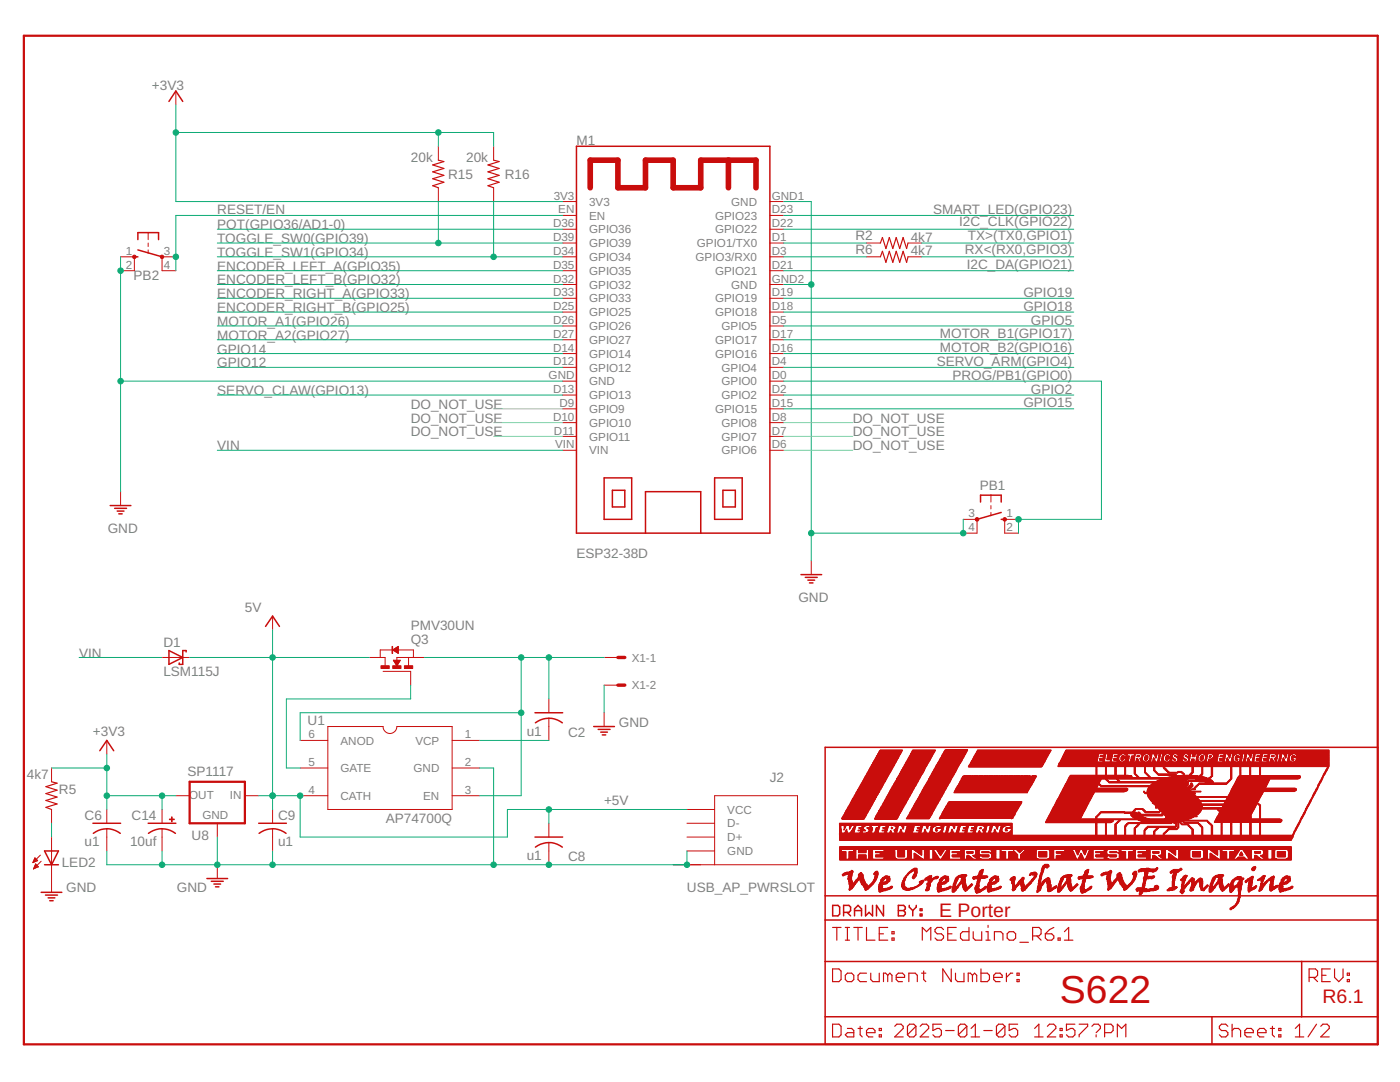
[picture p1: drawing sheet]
<svg xmlns="http://www.w3.org/2000/svg" width="279mm" height="216mm" viewBox="0 0 279 216" stroke-linecap="round" stroke-linejoin="round" font-family="sans-serif">
<defs><g id="words">
<text font-size="7.8" fill="#c90d0c" x="211.5" y="200.1">S622</text>
<g font-size="3.9" fill="#c90d0c">
<text x="187.4" y="182.9">E Porter</text>
<text x="263.9" y="200.1">R6.1</text>
</g>
<g font-size="2.7" fill="#808080">
<text x="30.3" y="17.9">+3V3</text>
<text x="115" y="28.9">M1</text>
<text x="82" y="32.2">20k</text>
<text x="89.4" y="35.8">R15</text>
<text x="93" y="32.2">20k</text>
<text x="100.7" y="35.8">R16</text>
<text x="43.4" y="42.7">RESET/EN</text>
<text x="43.4" y="45.7">POT(GPIO36/AD1-0)</text>
<text x="170.7" y="48">R2</text>
<text x="186.2" y="42.7">SMART_LED(GPIO23)</text>
<text x="191.4" y="45.2">I2C_CLK(GPIO22)</text>
<text x="193.2" y="47.9">TX&gt;(TX0,GPIO1)</text>
<text x="43.4" y="51.3">TOGGLE_SW1(GPIO34)</text>
<text x="43.4" y="48.5">TOGGLE_SW0(GPIO39)</text>
<text x="170.7" y="50.7">R6</text>
<text x="181.8" y="48.2">4k7</text>
<text x="181.8" y="51">4k7</text>
<text x="192.6" y="50.7">RX&lt;(RX0,GPIO3)</text>
<text x="192.9" y="53.7">I2C_DA(GPIO21)</text>
<text x="26.7" y="55.9">PB2</text>
<text x="43.4" y="59.5">ENCODER_RIGHT_A(GPIO33)</text>
<text x="43.4" y="54">ENCODER_LEFT_A(GPIO35)</text>
<text x="43.4" y="56.8">ENCODER_LEFT_B(GPIO32)</text>
<text x="204.2" y="59.2">GPIO19</text>
<text x="43.4" y="62.3">ENCODER_RIGHT_B(GPIO25)</text>
<text x="43.4" y="65">MOTOR_A1(GPIO26)</text>
<text x="204.2" y="62">GPIO18</text>
<text x="205.7" y="64.8">GPIO5</text>
<text x="43.4" y="67.8">MOTOR_A2(GPIO27)</text>
<text x="43.4" y="70.5">GPIO14</text>
<text x="187.6" y="67.5">MOTOR_B1(GPIO17)</text>
<text x="187.6" y="70.3">MOTOR_B2(GPIO16)</text>
<text x="43.4" y="73.3">GPIO12</text>
<text x="187" y="73">SERVO_ARM(GPIO4)</text>
<text x="190.1" y="75.8">PROG/PB1(GPIO0)</text>
<text x="43.4" y="78.8">SERVO_CLAW(GPIO13)</text>
<text x="82" y="81.6">DO_NOT_USE</text>
<text x="204.2" y="81.3">GPIO15</text>
<text x="205.7" y="78.5">GPIO2</text>
<text x="43.4" y="89.8">VIN</text>
<text x="82" y="84.3">DO_NOT_USE</text>
<text x="82" y="87.1">DO_NOT_USE</text>
<text x="170.2" y="84.3">DO_NOT_USE</text>
<text x="170.2" y="87.1">DO_NOT_USE</text>
<text x="170.2" y="89.8">DO_NOT_USE</text>
<text x="195.5" y="97.8">PB1</text>
<text x="21.5" y="106.4">GND</text>
<text x="115" y="111.3">ESP32-38D</text>
<text x="48.9" y="122.1">5V</text>
<text x="82" y="125.7">PMV30UN</text>
<text x="159.3" y="120.2">GND</text>
<text x="15.8" y="131.2">VIN</text>
<text x="32.6" y="129.1">D1</text>
<text x="82" y="128.4">Q3</text>
<text x="32.6" y="134.9">LSM115J</text>
<text x="18.5" y="146.9">+3V3</text>
<text x="61.4" y="144.7">U1</text>
<text x="105.1" y="146.8">u1</text>
<text x="113.4" y="147">C2</text>
<text x="123.5" y="145">GND</text>
<text x="5.4" y="155.5">4k7</text>
<text x="37.4" y="154.9">SP1117</text>
<text x="11.8" y="158.5">R5</text>
<text x="120.6" y="160.7">+5V</text>
<text x="153.6" y="156">J2</text>
<text x="16.9" y="163.6">C6</text>
<text x="26.3" y="163.6">C14</text>
<text x="38.2" y="167.6">U8</text>
<text x="55.5" y="163.6">C9</text>
<text x="77" y="164.3">AP74700Q</text>
<text x="12.3" y="173.1">LED2</text>
<text x="16.9" y="168.8">u1</text>
<text x="26" y="168.8">10uf</text>
<text x="55.5" y="168.8">u1</text>
<text x="105.1" y="171.6">u1</text>
<text x="113.4" y="171.9">C8</text>
<text x="13.2" y="178.1">GND</text>
<text x="35.3" y="178.1">GND</text>
<text x="137.1" y="178.1">USB_AP_PWRSLOT</text>
</g>
<g font-size="2.3" fill="#808080">
<text x="110.5" y="39.8">3V3</text>
<text x="117.6" y="41.1">3V3</text>
<text x="145.9" y="41">GND</text>
<text x="154" y="39.8">GND1</text>
<text x="110.4" y="45.4">D36</text>
<text x="111.4" y="42.6">EN</text>
<text x="117.6" y="43.8">EN</text>
<text x="117.6" y="46.6">GPIO36</text>
<text x="142.7" y="43.8">GPIO23</text>
<text x="142.7" y="46.6">GPIO22</text>
<text x="154" y="42.6">D23</text>
<text x="154" y="45.4">D22</text>
<text x="25.1" y="50.9">1</text>
<text x="25.1" y="53.6">2</text>
<text x="32.7" y="50.9">3</text>
<text x="32.7" y="53.6">4</text>
<text x="110.4" y="48.1">D39</text>
<text x="110.4" y="50.9">D34</text>
<text x="110.4" y="53.6">D35</text>
<text x="117.6" y="49.3">GPIO39</text>
<text x="117.6" y="52.1">GPIO34</text>
<text x="138.8" y="52.1">GPIO3/RX0</text>
<text x="139.1" y="49.3">GPIO1/TX0</text>
<text x="154" y="53.6">D21</text>
<text x="154" y="50.9">D3</text>
<text x="154" y="48.1">D1</text>
<text x="110.4" y="59.1">D33</text>
<text x="110.4" y="56.4">D32</text>
<text x="117.6" y="54.8">GPIO35</text>
<text x="117.6" y="57.6">GPIO32</text>
<text x="142.7" y="54.8">GPIO21</text>
<text x="145.9" y="57.6">GND</text>
<text x="154" y="56.4">GND2</text>
<text x="154" y="59.1">D19</text>
<text x="110.4" y="61.9">D25</text>
<text x="110.4" y="64.6">D26</text>
<text x="117.6" y="63.1">GPIO25</text>
<text x="117.6" y="65.9">GPIO26</text>
<text x="117.6" y="60.3">GPIO33</text>
<text x="142.7" y="63.1">GPIO18</text>
<text x="142.7" y="60.3">GPIO19</text>
<text x="144" y="65.9">GPIO5</text>
<text x="154" y="61.9">D18</text>
<text x="154" y="64.6">D5</text>
<text x="110.4" y="70.2">D14</text>
<text x="110.4" y="67.4">D27</text>
<text x="117.6" y="71.4">GPIO14</text>
<text x="117.6" y="68.6">GPIO27</text>
<text x="142.7" y="68.6">GPIO17</text>
<text x="142.7" y="71.4">GPIO16</text>
<text x="154" y="67.4">D17</text>
<text x="154" y="70.2">D16</text>
<text x="109.5" y="75.7">GND</text>
<text x="110.4" y="72.9">D12</text>
<text x="117.6" y="74.1">GPIO12</text>
<text x="117.6" y="76.9">GND</text>
<text x="144" y="74.1">GPIO4</text>
<text x="144" y="76.9">GPIO0</text>
<text x="154" y="72.9">D4</text>
<text x="154" y="75.7">D0</text>
<text x="110.4" y="78.4">D13</text>
<text x="110.4" y="83.9">D10</text>
<text x="111.7" y="81.2">D9</text>
<text x="117.6" y="79.6">GPIO13</text>
<text x="117.6" y="82.4">GPIO9</text>
<text x="142.7" y="82.4">GPIO15</text>
<text x="144" y="79.6">GPIO2</text>
<text x="154" y="78.4">D2</text>
<text x="154" y="81.2">D15</text>
<text x="154" y="83.9">D8</text>
<text x="110.5" y="86.7">D11</text>
<text x="110.8" y="89.5">VIN</text>
<text x="117.6" y="87.9">GPIO11</text>
<text x="117.6" y="85.2">GPIO10</text>
<text x="144" y="85.2">GPIO8</text>
<text x="144" y="87.9">GPIO7</text>
<text x="154" y="86.7">D7</text>
<text x="154" y="89.5">D6</text>
<text x="117.6" y="90.7">VIN</text>
<text x="144" y="90.7">GPIO6</text>
<text x="193.3" y="103.2">3</text>
<text x="193.3" y="106">4</text>
<text x="200.9" y="103.2">1</text>
<text x="200.9" y="106">2</text>
<text x="126.1" y="132">X1-1</text>
<text x="126.1" y="137.5">X1-2</text>
<text x="61.6" y="147.4">6</text>
<text x="68" y="148.6">ANOD</text>
<text x="82.9" y="148.6">VCP</text>
<text x="92.8" y="147.4">1</text>
<text x="61.6" y="152.9">5</text>
<text x="68" y="154.1">GATE</text>
<text x="82.5" y="154.1">GND</text>
<text x="92.8" y="152.9">2</text>
<text x="37.8" y="159.5">OUT</text>
<text x="45.9" y="159.5">IN</text>
<text x="61.6" y="158.4">4</text>
<text x="68" y="159.6">CATH</text>
<text x="84.5" y="159.6">EN</text>
<text x="92.8" y="158.4">3</text>
<text x="40.4" y="163.5">GND</text>
<text x="145.1" y="167.9">D+</text>
<text x="145.1" y="165.1">D-</text>
<text x="145.1" y="162.3">VCC</text>
<text x="145.1" y="170.6">GND</text>
</g>
</g></defs>
<path d="M4.8 7.1h270.2v201.3h-270.2zM37.8 156h11.1v8.3h-11.1z" fill="none" stroke="#c90d0c" stroke-width=".44"/>
<g fill="none" stroke="#c90d0c" stroke-width=".3">
<path d="M33.7 20.2l1.4-2 1.4 2M115 29.2h38.6v77.2h-38.6zM26.8 51.2h.7M27.5 47.8v-1.4h4.1v1.4M27.5 49.9l4.8 1.3M120.6 95.4h5.5v8.2h-5.5zM122.2 97.8h2.5v3.4h-2.5zM142.6 95.4h5.5v8.2h-5.5zM144.3 97.8h2.4v3.4h-2.4zM22 100.9h4.1M22.9 101.4h2.4M23.4 102h1.3"/>
<path d="M23.7 102.5h.7M128.8 106.4v-8.3h11v8.3M159.9 114.7h4.1M160.7 115.2h2.4M161.2 115.8h1.4M161.5 116.3h.7M195.7 100.2v-1.4h4.1v1.4M199.8 103.6h.7M199.8 102.3l-4.8 1.3M33.7 129.8l2.8 1.4-2.8 1.4zM37.1 130.1v-.3h-.6v2.8h-.7v-.3M53 125l1.4-2.1 1.4 2.1"/>
<path d="M19.9 149.8l1.4-2.1 1.4 2.1M106.8 142.2h5.5M106.8 144.2a4.4 4.4 0 0 1 5.4 0M118.5 145h4.1M119.4 145.5h2.4M119.9 146.1h1.3M120.2 146.6h.7M164.7 149.1h110.3v59.3h-110.3zM8.2 178.1h4.1M8.9 169.8h2.8l-1.4 2.8zM8.9 172.6h2.8M9.1 178.6h2.4"/>
<path d="M9.6 179.2h1.3M9.9 179.7h.7M18.5 164.3h5.6M21.3 165.4l1.7 .3 1 .6M21.3 165.4a4.4 4.4 0 0 0-2.7 .9M29.6 164.3h5.5M32.3 165.4l-1.1 .1-1.6 .8M32.3 165.4a4.4 4.4 0 0 1 2.7 .9M41.3 175.3h4.1M42.2 175.9h2.4M42.7 176.4h1.3M43 177h.7"/>
<path d="M51.6 164.3h5.5M54.4 165.4l1.7 .3 1 .6M54.4 165.4a4.4 4.4 0 0 0-2.7 .9M106.8 167h5.5M106.8 169a4.4 4.4 0 0 1 5.4 0M164.7 178.8h110.3M164.7 191.9h110.3M164.7 183.6h110.3M166.2 180.7h1l.4 .3v1.4l-.4 .4h-1zM168.4 182.1h1l.4-.4v-.7l-.4-.3h-1v2.1M169.1 182.1l.7 .7M170.5 182.8v-1.4l.7-.7 .7 .7v1.4"/>
<path d="M170.5 181.7h1.4M172.7 180.7v2.1l.7-.7 .7 .7v-2.1M176.3 180.7v2.1l-1.4-2.1v2.1M179.3 180.7h1l.4 .3v.4l-.4 .3 .4 .4v.3l-.4 .4h-1zM179.3 181.7h1M181.5 180.7v.3l.7 .7M182.2 181.7v1.1M182.9 180.7v.3l-.7 .7M183.6 182.4h.4v.4h-.4zM183.6 181.4h.4v.3h-.4zM259.8 191.9v11M164.7 202.9h110.3"/>
<path d="M241.9 202.9v5.5"/>
</g>
<g fill="none" stroke="#c90d0c" stroke-width=".23">
<path d="M87.5 32l1.1 .2-2.2 .7 2.2 .7-2.2 .7 2.2 .7-2.2 .7 2.2 .7-2.2 .7 1.1 .4M98.5 32l1.1 .2-2.2 .7 2.2 .7-2.2 .7 2.2 .7-2.2 .7 2.2 .7-2.2 .7 1.1 .4M175.7 48.5l.4-1.1 .7 2.2 .7-2.2 .7 2.2 .7-2.2 .7 2.2 .6-2.2 .7 2.2 .3-1.1M175.7 51.2l.4-1.1 .7 2.2 .7-2.2 .7 2.2 .7-2.2 .7 2.2 .6-2.2 .7 2.2 .3-1.1M10.3 156l1.1 .3-2.2 .7 2.2 .7-2.2 .6 2.2 .7-2.2 .7 2.2 .7-2.2 .7 1.1 .4M166.2 193.3h1.2l.5 .5v1.7l-.5 .4h-1.2zM166.2 185.1h1.7M167 185.1v2.5M168.7 194.6l.4-.4h.9l.4 .4v.9l-.4 .4h-.9l-.4-.4zM168.7 185.1h.8M168.7 187.6h.8M169.1 185.1v2.5"/>
<path d="M170.4 185.1h1.7M171.2 185.1v2.5M172.9 185.1v2.5h1.7M172.9 194.2h-1.2l-.5 .4v.9l.5 .4h1.2M173.8 194.2v1.3l.4 .4h1.3v-1.7M175.5 186.3h.8M177.2 185.1h-1.7v2.5h1.7M177.2 194.6l-.5-.4h-.4v1.7M177.2 194.6l.4-.4 .4 .4v1.3M177.2 194.6v1.3M178 187.2h.4v.4h-.4zM178 185.9h.4v.4h-.4z"/>
<path d="M178.9 195h1.6v-.4l-.4-.4h-.8l-.4 .4v.9l.4 .4h.8M181.4 195.9v-1.7h1.2l.5 .4v1.3M183.9 194.2h.9M184.1 187.6v-2.5l.8 .8 .9-.8v2.5M184.3 193.8v1.7l.5 .4M188.3 185.5l-.4-.4h-.9l-.4 .4v.4l.4 .4h.9l.4 .5v.4l-.4 .4h-.9l-.4-.4M189.1 186.3h.9M189.8 193.3v2.6l-1.6-2.6v2.6M190.7 194.2v1.3l.4 .4h1.3v-1.7M190.8 185.1h-1.7v2.5h1.7M193.4 185.1v2.5h-1.3l-.4-.4v-.9l.4-.4h1.3M194.1 194.6l-.4-.4h-.5v1.7"/>
<path d="M194.1 194.6v1.3M194.1 194.6l.4-.4 .4 .4v1.3M194.2 185.9v1.3l.4 .4h1.3v-1.7M195.8 193.3v2.6h1.2l.5-.4v-.9l-.5-.4h-1.2M196.8 187.6h.8M196.8 185.9h.4v1.7M197.2 184.6v.5M198.3 195h1.7v-.4l-.4-.4h-.9l-.4 .4v.9l.4 .4h.9M198.5 187.6v-1.7h1.2l.5 .4v1.3M200.9 194.2v1.7M201 186.3l.4-.4h.9l.4 .4v.9l-.4 .4h-.9l-.4-.4zM202.1 194.2h-.4l-.8 .8"/>
<path d="M203 195.5h.4v.4h-.4zM203 194.2h.4v.4h-.4zM203.5 188h1.7M206.1 186.8h1.2l.5-.5v-.8l-.5-.4h-1.2v2.5M206.9 186.8l.9 .8M208.6 186.3h1.3l.4 .5v.4l-.4 .4h-.9l-.4-.4zM210.3 185.1l-.8 .4-.9 .8M211.2 187.2h.4v.4h-.4zM212.4 187.6h1.7M212.4 185.9l.9-.8v2.5M261.3 195h1.2l.5-.4v-.8l-.5-.5h-1.2v2.6M262.1 195l.9 .9"/>
<path d="M263.8 194.6h.8M265.5 193.3h-1.7v2.6h1.7M266.3 193.3v1.7l.9 .9 .8-.9v-1.7M268.9 195.5h.4v.4h-.4zM268.9 194.2h.4v.4h-.4zM166.2 204.4h1.2l.5 .4v1.7l-.5 .4h-1.2zM169.1 205.2h.9l.4 .4v1.3h-1.3l-.4-.4 .4-.4h1.3M171.2 205.2h.9M171.7 204.8v1.7l.4 .4M172.9 206.1h1.7v-.5l-.4-.4h-.8l-.5 .4v.9l.5 .4h.8M175.5 206.5h.4v.4h-.4zM175.5 205.2h.4v.4h-.4z"/>
<path d="M178.6 204.8l.4-.4h.8l.5 .4v.4l-1.7 1.7h1.7M182.8 204.8v1.7l-.4 .4h-.9l-.4-.4M182.8 204.8l-.4-.4h-.9l-.4 .4v1.7M182.8 204.8l-1.7 1.7M183.6 204.8l.5-.4h.8l.4 .4v.4l-1.7 1.7h1.7M187.9 204.4h-1.7v1.2l.8-.4h.5l.4 .4v.9l-.4 .4h-.9l-.4-.4M188.7 205.6h1.7M193 204.8v1.7l-.5 .4h-.8l-.4-.4M193 204.8l-.5-.4h-.8l-.4 .4v1.7M193 204.8l-1.7 1.7M193.8 206.9h1.7M193.8 205.2l.8-.8v2.5"/>
<path d="M196.3 205.6h1.7M200.6 204.8v1.7l-.5 .4h-.8l-.4-.4M200.6 204.8l-.5-.4h-.8l-.4 .4v1.7M200.6 204.8l-1.7 1.7M203.1 204.4h-1.7v1.2l.8-.4h.5l.4 .4v.9l-.4 .4h-.9l-.4-.4M206.5 206.9h1.7M206.5 205.2l.8-.8v2.5M209 204.8l.4-.4h.9l.4 .4v.4l-1.7 1.7h1.7M211.6 206.5h.4v.4h-.4zM211.6 205.2h.4v.4h-.4zM214.5 204.4h-1.7v1.2l.9-.4h.4l.4 .4v.9l-.4 .4h-.8l-.5-.4M215.4 204.4h1.7v.4l-1.7 1.7v.4"/>
<path d="M217.9 204.8l.4-.4h.9l.4 .4v.4l-.8 .9M218.8 206.5v.4M220.5 206.1h1.2l.4-.5v-.8l-.4-.4h-1.2v2.5M223 206.9v-2.5l.8 .8 .9-.8v2.5M245 204.8l-.4-.4h-.8l-.4 .4v.4l.4 .4h.8l.4 .5v.4l-.4 .4h-.8l-.4-.4M245.9 205.6l.4-.4h.9l.4 .4v1.3M245.9 204.4v2.5M248.4 206.1h1.7v-.5l-.4-.4h-.8l-.5 .4v.9l.5 .4h.8M251 206.1h1.7v-.5l-.5-.4h-.8l-.4 .4v.9l.4 .4h.8M253.5 205.2h.9M253.9 204.8v1.7l.5 .4M255.2 206.5h.4v.4h-.4z"/>
<path d="M255.2 205.2h.4v.4h-.4zM258.5 206.9h1.7M258.5 205.2l.9-.8v2.5M262.7 204.4l-1.7 2.5M263.6 204.8l.4-.4h.9l.4 .4v.4l-1.7 1.7h1.7"/>
</g>
<g fill="#c90d0c" stroke="#c90d0c" stroke-width=".2">
<path d="M245.5 181.4l.2 .1z"/>
<path d="M245.5 181.4h.3z"/>
<path d="M245.5 181.3l.4 .1z"/>
<path d="M245.5 181.2l.7 .1z"/>
<path d="M245.7 181.1l.6 .1z"/>
<path d="M245.8 181l.6 .1z"/>
<path d="M245.9 180.9l.5 .1z"/>
<path d="M246.1 180.8l.4 .1z"/>
<path d="M246.2 180.8h.4z"/>
<path d="M246.4 180.7l.3 .1z"/>
<path d="M246.4 180.6l.4 .1z"/>
<path d="M246.5 180.5l.4 .1z"/>
<path d="M246.6 180.4l.3 .1z"/>
<path d="M246.6 180.3l.4 .1z"/>
<path d="M246.7 180.2l.3 .1z"/>
<path d="M246.8 180.1l.3 .1z"/>
<path d="M246.8 180.1h.3z"/>
<path d="M246.8 180l.4 .1z"/>
<path d="M246.9 179.9l.3 .1z"/>
<path d="M247 179.8l.3 .1z"/>
<path d="M247 179.7l.3 .1z"/>
<path d="M247 179.6l.3 .1z"/>
<path d="M247 179.6h.3z"/>
<path d="M247 179.5l.3 .1z"/>
<path d="M247 179.4l.4 .1z"/>
<path d="M247 179.3l.4 .1z"/>
<path d="M247.1 179.2l.3 .1z"/>
<path d="M247.1 179.1l.4 .1z"/>
<path d="M247.1 179l.4 .1z"/>
<path d="M247.2 179h.3z"/>
<path d="M247.2 178.9l.3 .1z"/>
<path d="M247.2 178.8l.3 .1z"/>
<path d="M247.1 178.7l.4 .1z"/>
<path d="M247.1 178.6l.4 .1z"/>
<path d="M227.4 178.5l.1 .1z"/>
<path d="M247.2 178.5l.3 .1z"/>
<path d="M227.4 178.5h.2z"/>
<path d="M247.1 178.5h.4z"/>
<path d="M227.4 178.4l.4 .1z"/>
<path d="M247.2 178.4l.3 .1z"/>
<path d="M227.4 178.3l.5 .1z"/>
<path d="M235.8 178.3l.2 .1z"/>
<path d="M247.2 178.3l.3 .1z"/>
<path d="M194.9 178.2l.1 .1z"/>
<path d="M215.9 178.2l.1 .1z"/>
<path d="M227.4 178.2l.6 .1z"/>
<path d="M235.8 178.2l.3 .1z"/>
<path d="M247.2 178.2l.3 .1z"/>
<path d="M194.8 178.1l.4 .1z"/>
<path d="M215.8 178.1l.5 .1z"/>
<path d="M227.5 178.1l.5 .1z"/>
<path d="M235.8 178.1l.3 .1z"/>
<path d="M247.2 178.1l.3 .1z"/>
<path d="M194.7 178l.8 .1z"/>
<path d="M206.9 178l.1 .1z"/>
<path d="M215.8 178l.7 .1z"/>
<path d="M227.5 178l.5 .1z"/>
<path d="M235.6 178l.6 .1z"/>
<path d="M245.5 178l.2 .1z"/>
<path d="M247.2 178l.3 .1z"/>
<path d="M175.5 177.9l.2 .1z"/>
<path d="M187.2 177.9l.3 .1z"/>
<path d="M190 177.9l.5 .1z"/>
<path d="M194.7 177.9l1 .1z"/>
<path d="M197.2 177.9l.3 .1z"/>
<path d="M206.9 177.9l.3 .1z"/>
<path d="M211.1 177.9l.4 .1z"/>
<path d="M215.8 177.9l.9 .1z"/>
<path d="M227.6 177.9l.4 .1z"/>
<path d="M235.5 177.9l.8 .1z"/>
<path d="M241.3 177.9l.4 .1z"/>
<path d="M245.5 177.9l.3 .1z"/>
<path d="M247.2 177.9l.3 .1z"/>
<path d="M249.2 177.9l.1 .1z"/>
<path d="M255.4 177.9l.3 .1z"/>
<path d="M175.4 177.8l.6 .1z"/>
<path d="M187.1 177.8l.6 .1z"/>
<path d="M190 177.8l.5 .1z"/>
<path d="M194.6 177.8l1.1 .1z"/>
<path d="M197.1 177.8l.6 .1z"/>
<path d="M206.9 177.8l.4 .1z"/>
<path d="M209.2 177.8l.3 .1z"/>
<path d="M211.1 177.8l.5 .1z"/>
<path d="M215.7 177.8l1.1 .1z"/>
<path d="M227.6 177.8l1.3 .1z"/>
<path d="M235.5 177.8l.8 .1z"/>
<path d="M241.3 177.8l.5 .1z"/>
<path d="M245.5 177.8l.4 .1z"/>
<path d="M247.2 177.8l.3 .1z"/>
<path d="M249.2 177.8l.1 .1z"/>
<path d="M255.3 177.8l.6 .1z"/>
<path d="M175.4 177.8h.9z"/>
<path d="M187.1 177.8h.9z"/>
<path d="M190 177.8h.6z"/>
<path d="M192.6 177.8h.2z"/>
<path d="M194.6 177.8h1.3z"/>
<path d="M197.1 177.8h.9z"/>
<path d="M204.1 177.8h.1z"/>
<path d="M206.9 177.8h.5z"/>
<path d="M209.1 177.8h.7z"/>
<path d="M211.1 177.8h.5z"/>
<path d="M213.6 177.8h.2z"/>
<path d="M215.7 177.8h1.2z"/>
<path d="M226.9 177.8h.2z"/>
<path d="M227.4 177.8h2.1z"/>
<path d="M235.6 177.8h.7z"/>
<path d="M237.6 177.8h.1z"/>
<path d="M241.3 177.8h.6z"/>
<path d="M243.9 177.8h.2z"/>
<path d="M245.4 177.8h.6z"/>
<path d="M247.1 177.8h.5z"/>
<path d="M249.1 177.8h.4z"/>
<path d="M251.2 177.8h.3z"/>
<path d="M253.6 177.8h.1z"/>
<path d="M255.3 177.8h.9z"/>
<path d="M175.4 177.7l1.3 .1z"/>
<path d="M184.7 177.7l.5 .1z"/>
<path d="M187.1 177.7l1.3 .1z"/>
<path d="M190 177.7l.7 .1z"/>
<path d="M192.5 177.7l.4 .1z"/>
<path d="M194.6 177.7l1.4 .1z"/>
<path d="M197.1 177.7l1.3 .1z"/>
<path d="M202.1 177.7l.2 .1z"/>
<path d="M204 177.7l.3 .1z"/>
<path d="M206.9 177.7l.6 .1z"/>
<path d="M209.1 177.7l.7 .1z"/>
<path d="M211.1 177.7l.6 .1z"/>
<path d="M213.5 177.7l.5 .1z"/>
<path d="M215.7 177.7l1.3 .1z"/>
<path d="M226.8 177.7l3.5 .1z"/>
<path d="M232.9 177.7l.5 .1z"/>
<path d="M235.6 177.7l.7 .1z"/>
<path d="M237.5 177.7l.5 .1z"/>
<path d="M240 177.7l.3 .1z"/>
<path d="M241.3 177.7l.7 .1z"/>
<path d="M243.8 177.7l.4 .1z"/>
<path d="M245.4 177.7l.7 .1z"/>
<path d="M247.1 177.7l.5 .1z"/>
<path d="M249.1 177.7l.6 .1z"/>
<path d="M251.2 177.7l.4 .1z"/>
<path d="M253.4 177.7l.4 .1z"/>
<path d="M255.3 177.7l1.3 .1z"/>
<path d="M169.5 177.6l.1 .1z"/>
<path d="M172.7 177.6l.1 .1z"/>
<path d="M175.4 177.6l1.5 .1z"/>
<path d="M180.8 177.6l.7 .1z"/>
<path d="M184.7 177.6l.6 .1z"/>
<path d="M187.1 177.6l1.5 .1z"/>
<path d="M190 177.6l.8 .1z"/>
<path d="M192.4 177.6l.6 .1z"/>
<path d="M194.6 177.6l1.6 .1z"/>
<path d="M197.1 177.6l1.5 .1z"/>
<path d="M202.1 177.6l.3 .1z"/>
<path d="M203.9 177.6l.7 .1z"/>
<path d="M207 177.6l.6 .1z"/>
<path d="M209.1 177.6l.9 .1z"/>
<path d="M211.1 177.6l.7 .1z"/>
<path d="M213.4 177.6l.6 .1z"/>
<path d="M215.7 177.6l1.5 .1z"/>
<path d="M221.1 177.6l.1 .1z"/>
<path d="M224.3 177.6l.2 .1z"/>
<path d="M226.8 177.6l3.9 .1z"/>
<path d="M232.9 177.6l1.1 .1z"/>
<path d="M235.7 177.6l.6 .1z"/>
<path d="M237.5 177.6l.6 .1z"/>
<path d="M239.7 177.6l.7 .1z"/>
<path d="M241.3 177.6l.8 .1z"/>
<path d="M243.7 177.6l.6 .1z"/>
<path d="M245.4 177.6l.8 .1z"/>
<path d="M247.1 177.6l.5 .1z"/>
<path d="M249.1 177.6l.7 .1z"/>
<path d="M251.3 177.6l.4 .1z"/>
<path d="M253.4 177.6l.6 .1z"/>
<path d="M255.3 177.6l1.5 .1z"/>
<path d="M169.4 177.5l.3 .1z"/>
<path d="M172.7 177.5l.3 .1z"/>
<path d="M175.3 177.5l1.9 .1z"/>
<path d="M180.6 177.5l1.1 .1z"/>
<path d="M184.7 177.5l.7 .1z"/>
<path d="M187 177.5l1.9 .1z"/>
<path d="M190 177.5l.9 .1z"/>
<path d="M192.4 177.5l.7 .1z"/>
<path d="M194.6 177.5l.9 .1z"/>
<path d="M195.6 177.5l.7 .1z"/>
<path d="M197 177.5l1.9 .1z"/>
<path d="M202 177.5l.5 .1z"/>
<path d="M203.9 177.5l.7 .1z"/>
<path d="M207 177.5l.6 .1z"/>
<path d="M209.1 177.5l1 .1z"/>
<path d="M211.1 177.5l.8 .1z"/>
<path d="M213.4 177.5l.7 .1z"/>
<path d="M215.7 177.5l.8 .1z"/>
<path d="M216.6 177.5l.8 .1z"/>
<path d="M221.1 177.5l.2 .1z"/>
<path d="M224.3 177.5l.3 .1z"/>
<path d="M226.8 177.5l4 .1z"/>
<path d="M232.9 177.5l1.5 .1z"/>
<path d="M235.7 177.5l.6 .1z"/>
<path d="M237.5 177.5l.6 .1z"/>
<path d="M239.7 177.5l.7 .1z"/>
<path d="M241.3 177.5l.9 .1z"/>
<path d="M243.7 177.5l.7 .1z"/>
<path d="M245.4 177.5l.8 .1z"/>
<path d="M247.1 177.5l.5 .1z"/>
<path d="M249.1 177.5l.9 .1z"/>
<path d="M251.3 177.5l.5 .1z"/>
<path d="M253.4 177.5l.6 .1z"/>
<path d="M255.2 177.5l1.9 .1z"/>
<path d="M169.4 177.4l.4 .1z"/>
<path d="M172.6 177.4l.6 .1z"/>
<path d="M175.3 177.4l2.2 .1z"/>
<path d="M180.4 177.4l1.7 .1z"/>
<path d="M184.8 177.4l.6 .1z"/>
<path d="M187 177.4l2.2 .1z"/>
<path d="M190 177.4l.9 .1z"/>
<path d="M192.3 177.4l.9 .1z"/>
<path d="M194.6 177.4l.8 .1z"/>
<path d="M195.8 177.4l.6 .1z"/>
<path d="M197 177.4l2.2 .1z"/>
<path d="M202 177.4l.7 .1z"/>
<path d="M203.9 177.4l.7 .1z"/>
<path d="M207 177.4l.7 .1z"/>
<path d="M209.1 177.4l1.2 .1z"/>
<path d="M211.1 177.4l.8 .1z"/>
<path d="M213.4 177.4l.8 .1z"/>
<path d="M215.6 177.4l.8 .1z"/>
<path d="M216.9 177.4l.6 .1z"/>
<path d="M221.1 177.4l.3 .1z"/>
<path d="M224.2 177.4l.6 .1z"/>
<path d="M226.7 177.4l4.4 .1z"/>
<path d="M233.1 177.4l1.4 .1z"/>
<path d="M235.8 177.4l.5 .1z"/>
<path d="M237.6 177.4l.6 .1z"/>
<path d="M239.7 177.4l.8 .1z"/>
<path d="M241.3 177.4l.9 .1z"/>
<path d="M243.6 177.4l.9 .1z"/>
<path d="M245.4 177.4l.9 .1z"/>
<path d="M247.1 177.4l.6 .1z"/>
<path d="M249.1 177.4l1 .1z"/>
<path d="M251.3 177.4l.6 .1z"/>
<path d="M253.4 177.4l.8 .1z"/>
<path d="M255.2 177.4l2.2 .1z"/>
<path d="M169.4 177.3l.5 .1z"/>
<path d="M172.6 177.3l.7 .1z"/>
<path d="M175.3 177.3l2.4 .1z"/>
<path d="M180.2 177.3l2 .1z"/>
<path d="M184.8 177.3l.7 .1z"/>
<path d="M187 177.3l2.4 .1z"/>
<path d="M190 177.3l1 .1z"/>
<path d="M192.3 177.3l.9 .1z"/>
<path d="M194.6 177.3l.8 .1z"/>
<path d="M196 177.3l.6 .1z"/>
<path d="M197 177.3l2.3 .1z"/>
<path d="M202.1 177.3l.6 .1z"/>
<path d="M203.8 177.3l.9 .1z"/>
<path d="M207 177.3l.7 .1z"/>
<path d="M209.1 177.3l1.3 .1z"/>
<path d="M211.1 177.3l.9 .1z"/>
<path d="M213.3 177.3l.9 .1z"/>
<path d="M215.6 177.3l.8 .1z"/>
<path d="M217 177.3l.6 .1z"/>
<path d="M221.1 177.3l.5 .1z"/>
<path d="M224.2 177.3l.7 .1z"/>
<path d="M226.8 177.3l2.1 .1z"/>
<path d="M229.4 177.3l1.7 .1z"/>
<path d="M233.2 177.3l1.3 .1z"/>
<path d="M235.8 177.3l.5 .1z"/>
<path d="M237.6 177.3l.6 .1z"/>
<path d="M239.7 177.3l.8 .1z"/>
<path d="M241.3 177.3l1 .1z"/>
<path d="M243.5 177.3l1 .1z"/>
<path d="M245.4 177.3l.9 .1z"/>
<path d="M247.1 177.3l.6 .1z"/>
<path d="M249.1 177.3l1.3 .1z"/>
<path d="M251.4 177.3l.5 .1z"/>
<path d="M253.4 177.3l1 .1z"/>
<path d="M255.2 177.3l2.4 .1z"/>
<path d="M169.5 177.2l.6 .1z"/>
<path d="M172.6 177.2l.8 .1z"/>
<path d="M175.3 177.2l.8 .1z"/>
<path d="M176.7 177.2l1.1 .1z"/>
<path d="M180.1 177.2l2.4 .1z"/>
<path d="M184.9 177.2l.6 .1z"/>
<path d="M187 177.2l.8 .1z"/>
<path d="M188.4 177.2l1.1 .1z"/>
<path d="M190 177.2l1 .1z"/>
<path d="M192.3 177.2l1.1 .1z"/>
<path d="M194.6 177.2l.8 .1z"/>
<path d="M196.1 177.2l.6 .1z"/>
<path d="M197 177.2l.8 .1z"/>
<path d="M198.4 177.2l1.1 .1z"/>
<path d="M202.1 177.2l.6 .1z"/>
<path d="M203.8 177.2l1 .1z"/>
<path d="M207 177.2l.7 .1z"/>
<path d="M209.1 177.2l.7 .1z"/>
<path d="M210 177.2l.5 .1z"/>
<path d="M211.1 177.2l.9 .1z"/>
<path d="M213.3 177.2l1.1 .1z"/>
<path d="M215.6 177.2l.8 .1z"/>
<path d="M217.1 177.2l.6 .1z"/>
<path d="M221.1 177.2l.6 .1z"/>
<path d="M224.2 177.2l.8 .1z"/>
<path d="M226.9 177.2l1.7 .1z"/>
<path d="M230.1 177.2l1 .1z"/>
<path d="M233.3 177.2l1.4 .1z"/>
<path d="M235.8 177.2l.5 .1z"/>
<path d="M237.6 177.2l.6 .1z"/>
<path d="M239.6 177.2l.4 .1z"/>
<path d="M240.2 177.2l.4 .1z"/>
<path d="M241.3 177.2l1 .1z"/>
<path d="M243.5 177.2l1.1 .1z"/>
<path d="M245.4 177.2l1 .1z"/>
<path d="M247.1 177.2l.6 .1z"/>
<path d="M249.1 177.2l1.3 .1z"/>
<path d="M251.4 177.2l.6 .1z"/>
<path d="M253.4 177.2l1.1 .1z"/>
<path d="M255.2 177.2l.8 .1z"/>
<path d="M256.6 177.2l1.1 .1z"/>
<path d="M169.5 177.2h.6z"/>
<path d="M172.6 177.2h.8z"/>
<path d="M175.3 177.2h.8z"/>
<path d="M177.1 177.2h.9z"/>
<path d="M180.1 177.2h.9z"/>
<path d="M181.7 177.2h.9z"/>
<path d="M184.9 177.2h.6z"/>
<path d="M187 177.2h.8z"/>
<path d="M188.8 177.2h.9z"/>
<path d="M190 177.2h.6z"/>
<path d="M190.7 177.2h.4z"/>
<path d="M192.3 177.2h1.1z"/>
<path d="M194.6 177.2h.7z"/>
<path d="M196.3 177.2h.5z"/>
<path d="M197 177.2h.8z"/>
<path d="M198.8 177.2h.9z"/>
<path d="M202.1 177.2h.7z"/>
<path d="M203.9 177.2h1z"/>
<path d="M207 177.2h.8z"/>
<path d="M209.1 177.2h.7z"/>
<path d="M210 177.2h.7z"/>
<path d="M211.1 177.2h.5z"/>
<path d="M211.7 177.2h.5z"/>
<path d="M213.3 177.2h1.2z"/>
<path d="M215.6 177.2h.7z"/>
<path d="M217.3 177.2h.5z"/>
<path d="M221.1 177.2h.6z"/>
<path d="M224.2 177.2h.9z"/>
<path d="M226.9 177.2h1.5z"/>
<path d="M230.4 177.2h.8z"/>
<path d="M233.4 177.2h1.4z"/>
<path d="M235.8 177.2h.7z"/>
<path d="M237.6 177.2h.6z"/>
<path d="M239.6 177.2h.4z"/>
<path d="M240.3 177.2h.4z"/>
<path d="M241.3 177.2h.6z"/>
<path d="M242 177.2h.4z"/>
<path d="M243.5 177.2h1.2z"/>
<path d="M245.4 177.2h1z"/>
<path d="M247.1 177.2h.6z"/>
<path d="M249.1 177.2h.7z"/>
<path d="M249.9 177.2h.7z"/>
<path d="M251.4 177.2h.6z"/>
<path d="M253.4 177.2h1.2z"/>
<path d="M255.2 177.2h.8z"/>
<path d="M257 177.2h.9z"/>
<path d="M169.5 177.1l.7 .1z"/>
<path d="M172.5 177.1l1 .1z"/>
<path d="M175.3 177.1l.8 .1z"/>
<path d="M177.4 177.1l.7 .1z"/>
<path d="M180.1 177.1l.8 .1z"/>
<path d="M182.2 177.1l.6 .1z"/>
<path d="M184.9 177.1l.6 .1z"/>
<path d="M187 177.1l.8 .1z"/>
<path d="M189.1 177.1l.7 .1z"/>
<path d="M190.1 177.1l.5 .1z"/>
<path d="M190.8 177.1l.4 .1z"/>
<path d="M192.2 177.1l1.3 .1z"/>
<path d="M194.6 177.1l.7 .1z"/>
<path d="M196.4 177.1l.4 .1z"/>
<path d="M197 177.1l.8 .1z"/>
<path d="M199.1 177.1l.7 .1z"/>
<path d="M202.1 177.1l.7 .1z"/>
<path d="M203.9 177.1l1.1 .1z"/>
<path d="M207 177.1l.8 .1z"/>
<path d="M209 177.1l.8 .1z"/>
<path d="M210.2 177.1l.6 .1z"/>
<path d="M211.1 177.1l.5 .1z"/>
<path d="M211.8 177.1l.4 .1z"/>
<path d="M213.2 177.1l1.3 .1z"/>
<path d="M215.6 177.1l.7 .1z"/>
<path d="M217.4 177.1l.4 .1z"/>
<path d="M221.1 177.1l.7 .1z"/>
<path d="M224.1 177.1l1 .1z"/>
<path d="M228 177.1l.4 .1z"/>
<path d="M230.4 177.1l.8 .1z"/>
<path d="M233.8 177.1l1.1 .1z"/>
<path d="M235.8 177.1l.7 .1z"/>
<path d="M237.6 177.1l.7 .1z"/>
<path d="M239.6 177.1l.4 .1z"/>
<path d="M240.4 177.1l.4 .1z"/>
<path d="M241.4 177.1l.5 .1z"/>
<path d="M242.1 177.1l.4 .1z"/>
<path d="M243.5 177.1l1.3 .1z"/>
<path d="M245.4 177.1l1.1 .1z"/>
<path d="M247 177.1l.7 .1z"/>
<path d="M249.1 177.1l.7 .1z"/>
<path d="M250 177.1l.6 .1z"/>
<path d="M251.5 177.1l.6 .1z"/>
<path d="M253.4 177.1l1.3 .1z"/>
<path d="M255.2 177.1l.8 .1z"/>
<path d="M257.3 177.1l.7 .1z"/>
<path d="M169.5 177l.8 .1z"/>
<path d="M172.4 177l1.2 .1z"/>
<path d="M175.3 177l.8 .1z"/>
<path d="M177.5 177l.6 .1z"/>
<path d="M180 177l.8 .1z"/>
<path d="M182.4 177l.5 .1z"/>
<path d="M184.9 177l.6 .1z"/>
<path d="M187 177l.8 .1z"/>
<path d="M189.3 177l.5 .1z"/>
<path d="M190.1 177l.5 .1z"/>
<path d="M190.9 177l.3 .1z"/>
<path d="M192.2 177l.7 .1z"/>
<path d="M193.1 177l.5 .1z"/>
<path d="M194.6 177l.7 .1z"/>
<path d="M196.4 177l.5 .1z"/>
<path d="M197 177l.8 .1z"/>
<path d="M199.3 177l.5 .1z"/>
<path d="M202.1 177l.7 .1z"/>
<path d="M203.9 177l1.1 .1z"/>
<path d="M207.1 177l.7 .1z"/>
<path d="M209 177l.8 .1z"/>
<path d="M210.3 177l.5 .1z"/>
<path d="M211.1 177l.5 .1z"/>
<path d="M211.9 177l.3 .1z"/>
<path d="M213.2 177l.8 .1z"/>
<path d="M214.1 177l.6 .1z"/>
<path d="M215.7 177l.6 .1z"/>
<path d="M217.5 177l.4 .1z"/>
<path d="M221.1 177l.8 .1z"/>
<path d="M224 177l1.2 .1z"/>
<path d="M228 177l.4 .1z"/>
<path d="M230.4 177l.8 .1z"/>
<path d="M234 177l1 .1z"/>
<path d="M235.8 177l.8 .1z"/>
<path d="M237.7 177l.7 .1z"/>
<path d="M239.5 177l.5 .1z"/>
<path d="M240.5 177l.4 .1z"/>
<path d="M241.4 177l.5 .1z"/>
<path d="M242.2 177l.3 .1z"/>
<path d="M243.5 177l.7 .1z"/>
<path d="M244.4 177l.5 .1z"/>
<path d="M245.4 177l1.3 .1z"/>
<path d="M247 177l.7 .1z"/>
<path d="M249.1 177l.7 .1z"/>
<path d="M250.2 177l.5 .1z"/>
<path d="M251.5 177l.6 .1z"/>
<path d="M253.4 177l.7 .1z"/>
<path d="M254.2 177l.7 .1z"/>
<path d="M255.2 177l.8 .1z"/>
<path d="M257.5 177l.5 .1z"/>
<path d="M169.5 176.9l.8 .1z"/>
<path d="M172.3 176.9l1.4 .1z"/>
<path d="M175.3 176.9l.9 .1z"/>
<path d="M177.7 176.9l.4 .1z"/>
<path d="M179.9 176.9l.7 .1z"/>
<path d="M182.6 176.9l.5 .1z"/>
<path d="M185 176.9l.5 .1z"/>
<path d="M187 176.9l.9 .1z"/>
<path d="M189.4 176.9l.5 .1z"/>
<path d="M190.1 176.9l.5 .1z"/>
<path d="M190.9 176.9l.4 .1z"/>
<path d="M192.1 176.9l.8 .1z"/>
<path d="M193.3 176.9l.4 .1z"/>
<path d="M194.6 176.9l.7 .1z"/>
<path d="M196.5 176.9l.4 .1z"/>
<path d="M197 176.9l.9 .1z"/>
<path d="M199.4 176.9l.5 .1z"/>
<path d="M202.1 176.9l.8 .1z"/>
<path d="M203.8 176.9l.7 .1z"/>
<path d="M204.6 176.9l.5 .1z"/>
<path d="M207.1 176.9l.7 .1z"/>
<path d="M209 176.9l.8 .1z"/>
<path d="M210.4 176.9l.5 .1z"/>
<path d="M211.1 176.9l.5 .1z"/>
<path d="M211.9 176.9l.4 .1z"/>
<path d="M213.1 176.9l.9 .1z"/>
<path d="M214.3 176.9l.4 .1z"/>
<path d="M215.7 176.9l.6 .1z"/>
<path d="M217.6 176.9l.3 .1z"/>
<path d="M221.1 176.9l.8 .1z"/>
<path d="M224 176.9l1.3 .1z"/>
<path d="M228 176.9l.4 .1z"/>
<path d="M230.4 176.9l.8 .1z"/>
<path d="M234 176.9l.5 .1z"/>
<path d="M234.5 176.9l.3 .1z"/>
<path d="M235.8 176.9l.9 .1z"/>
<path d="M237.7 176.9l.7 .1z"/>
<path d="M239.4 176.9l.5 .1z"/>
<path d="M240.5 176.9l.5 .1z"/>
<path d="M241.4 176.9l.5 .1z"/>
<path d="M242.2 176.9l.4 .1z"/>
<path d="M243.4 176.9l.8 .1z"/>
<path d="M244.6 176.9l.4 .1z"/>
<path d="M245.4 176.9l.7 .1z"/>
<path d="M246.3 176.9l.5 .1z"/>
<path d="M247 176.9l.7 .1z"/>
<path d="M249.1 176.9l.7 .1z"/>
<path d="M250.3 176.9l.4 .1z"/>
<path d="M251.5 176.9l.7 .1z"/>
<path d="M253.4 176.9l.7 .1z"/>
<path d="M254.3 176.9l.7 .1z"/>
<path d="M255.2 176.9l.9 .1z"/>
<path d="M257.6 176.9l.5 .1z"/>
<path d="M169.5 176.8l.9 .1z"/>
<path d="M172.3 176.8l1.5 .1z"/>
<path d="M175.4 176.8l.7 .1z"/>
<path d="M177.8 176.8l.3 .1z"/>
<path d="M179.9 176.8l.7 .1z"/>
<path d="M182.9 176.8l.3 .1z"/>
<path d="M185.1 176.8l.5 .1z"/>
<path d="M187.1 176.8l.7 .1z"/>
<path d="M189.5 176.8l.3 .1z"/>
<path d="M190.2 176.8l.5 .1z"/>
<path d="M191 176.8l.3 .1z"/>
<path d="M192.1 176.8l.7 .1z"/>
<path d="M193.4 176.8l.4 .1z"/>
<path d="M194.7 176.8l.7 .1z"/>
<path d="M196.7 176.8l.2 .1z"/>
<path d="M197.1 176.8l.7 .1z"/>
<path d="M199.5 176.8l.3 .1z"/>
<path d="M202.1 176.8l.9 .1z"/>
<path d="M203.8 176.8l.7 .1z"/>
<path d="M204.6 176.8l.5 .1z"/>
<path d="M207.1 176.8l.8 .1z"/>
<path d="M209 176.8l.8 .1z"/>
<path d="M210.5 176.8l.4 .1z"/>
<path d="M211.2 176.8l.5 .1z"/>
<path d="M212 176.8l.3 .1z"/>
<path d="M213.1 176.8l.8 .1z"/>
<path d="M214.4 176.8l.4 .1z"/>
<path d="M215.8 176.8l.6 .1z"/>
<path d="M217.7 176.8l.2 .1z"/>
<path d="M221.1 176.8l.9 .1z"/>
<path d="M224 176.8l1.4 .1z"/>
<path d="M228 176.8l.4 .1z"/>
<path d="M230.5 176.8l.7 .1z"/>
<path d="M234 176.8l.4 .1z"/>
<path d="M235.8 176.8l.4 .1z"/>
<path d="M236.3 176.8l.5 .1z"/>
<path d="M237.7 176.8l.7 .1z"/>
<path d="M239.4 176.8l.5 .1z"/>
<path d="M240.6 176.8l.4 .1z"/>
<path d="M241.5 176.8l.5 .1z"/>
<path d="M242.3 176.8l.3 .1z"/>
<path d="M243.4 176.8l.7 .1z"/>
<path d="M244.6 176.8l.5 .1z"/>
<path d="M245.4 176.8l.7 .1z"/>
<path d="M246.4 176.8l1.3 .1z"/>
<path d="M249.2 176.8l.6 .1z"/>
<path d="M250.5 176.8l.3 .1z"/>
<path d="M251.5 176.8l.7 .1z"/>
<path d="M253.4 176.8l.7 .1z"/>
<path d="M254.5 176.8l.6 .1z"/>
<path d="M255.3 176.8l.7 .1z"/>
<path d="M257.7 176.8l.3 .1z"/>
<path d="M169.5 176.7l1 .1z"/>
<path d="M172.3 176.7l1 .1z"/>
<path d="M173.4 176.7l.5 .1z"/>
<path d="M175.4 176.7l.7 .1z"/>
<path d="M179.9 176.7l.6 .1z"/>
<path d="M183 176.7l.4 .1z"/>
<path d="M185.1 176.7l.6 .1z"/>
<path d="M187.1 176.7l.7 .1z"/>
<path d="M190.2 176.7l.5 .1z"/>
<path d="M191.1 176.7l.3 .1z"/>
<path d="M192.1 176.7l.7 .1z"/>
<path d="M193.4 176.7l.5 .1z"/>
<path d="M194.7 176.7l.7 .1z"/>
<path d="M197.1 176.7l.7 .1z"/>
<path d="M202.1 176.7l.4 .1z"/>
<path d="M202.6 176.7l.5 .1z"/>
<path d="M203.8 176.7l.7 .1z"/>
<path d="M204.7 176.7l.5 .1z"/>
<path d="M207.1 176.7l.8 .1z"/>
<path d="M209 176.7l.8 .1z"/>
<path d="M210.7 176.7l.2 .1z"/>
<path d="M211.2 176.7l.5 .1z"/>
<path d="M212.1 176.7l.3 .1z"/>
<path d="M213.1 176.7l.8 .1z"/>
<path d="M214.5 176.7l.4 .1z"/>
<path d="M215.8 176.7l.6 .1z"/>
<path d="M221.1 176.7l1 .1z"/>
<path d="M223.9 176.7l1 .1z"/>
<path d="M225 176.7l.5 .1z"/>
<path d="M228 176.7l.5 .1z"/>
<path d="M230.5 176.7l.6 .1z"/>
<path d="M234 176.7l.4 .1z"/>
<path d="M235.8 176.7l.4 .1z"/>
<path d="M236.3 176.7l.5 .1z"/>
<path d="M237.7 176.7l.8 .1z"/>
<path d="M239.4 176.7l.5 .1z"/>
<path d="M240.7 176.7l.4 .1z"/>
<path d="M241.5 176.7l.5 .1z"/>
<path d="M242.3 176.7l.4 .1z"/>
<path d="M243.4 176.7l.7 .1z"/>
<path d="M244.7 176.7l.5 .1z"/>
<path d="M245.5 176.7l.7 .1z"/>
<path d="M246.4 176.7l1.4 .1z"/>
<path d="M249.2 176.7l.6 .1z"/>
<path d="M250.5 176.7l.3 .1z"/>
<path d="M251.6 176.7l.6 .1z"/>
<path d="M253.4 176.7l.6 .1z"/>
<path d="M254.6 176.7l.5 .1z"/>
<path d="M255.3 176.7l.7 .1z"/>
<path d="M169.5 176.7h1z"/>
<path d="M172.3 176.7h.9z"/>
<path d="M173.5 176.7h.5z"/>
<path d="M175.4 176.7h.7z"/>
<path d="M179.9 176.7h.6z"/>
<path d="M183.1 176.7h.4z"/>
<path d="M185.1 176.7h.6z"/>
<path d="M187.1 176.7h.7z"/>
<path d="M190.2 176.7h.5z"/>
<path d="M191.1 176.7h.4z"/>
<path d="M192.1 176.7h.7z"/>
<path d="M193.5 176.7h.5z"/>
<path d="M194.8 176.7h.6z"/>
<path d="M197.1 176.7h.7z"/>
<path d="M202.1 176.7h.4z"/>
<path d="M202.7 176.7h.5z"/>
<path d="M203.8 176.7h.7z"/>
<path d="M204.8 176.7h.5z"/>
<path d="M207.2 176.7h.8z"/>
<path d="M209 176.7h.8z"/>
<path d="M211.2 176.7h.5z"/>
<path d="M212.2 176.7h.3z"/>
<path d="M213.1 176.7h.8z"/>
<path d="M214.6 176.7h.4z"/>
<path d="M215.8 176.7h.6z"/>
<path d="M221.1 176.7h1.1z"/>
<path d="M223.9 176.7h.9z"/>
<path d="M225.1 176.7h.5z"/>
<path d="M228.1 176.7h.4z"/>
<path d="M230.7 176.7h.3z"/>
<path d="M234 176.7h.4z"/>
<path d="M235.8 176.7h.4z"/>
<path d="M236.4 176.7h.5z"/>
<path d="M237.8 176.7h.8z"/>
<path d="M239.4 176.7h.6z"/>
<path d="M240.8 176.7h.3z"/>
<path d="M241.5 176.7h.5z"/>
<path d="M242.4 176.7h.4z"/>
<path d="M243.4 176.7h.7z"/>
<path d="M244.8 176.7h.4z"/>
<path d="M245.5 176.7h.6z"/>
<path d="M246.6 176.7h1.2z"/>
<path d="M249.1 176.7h.8z"/>
<path d="M251.6 176.7h.7z"/>
<path d="M253.4 176.7h.6z"/>
<path d="M254.8 176.7h.3z"/>
<path d="M255.3 176.7h.7z"/>
<path d="M169.5 176.6l1 .1z"/>
<path d="M172.2 176.6l.9 .1z"/>
<path d="M173.5 176.6l.6 .1z"/>
<path d="M175.4 176.6l.7 .1z"/>
<path d="M179.9 176.6l.6 .1z"/>
<path d="M183.3 176.6l.3 .1z"/>
<path d="M185 176.6l.7 .1z"/>
<path d="M187.1 176.6l.7 .1z"/>
<path d="M190.3 176.6l.4 .1z"/>
<path d="M191.2 176.6l.4 .1z"/>
<path d="M192.1 176.6l.7 .1z"/>
<path d="M193.6 176.6l.4 .1z"/>
<path d="M194.8 176.6l.6 .1z"/>
<path d="M197.1 176.6l.7 .1z"/>
<path d="M202.1 176.6l.4 .1z"/>
<path d="M202.8 176.6l.5 .1z"/>
<path d="M203.7 176.6l.8 .1z"/>
<path d="M204.9 176.6l.5 .1z"/>
<path d="M207.2 176.6l.9 .1z"/>
<path d="M209 176.6l.8 .1z"/>
<path d="M211.3 176.6l.4 .1z"/>
<path d="M212.3 176.6l.3 .1z"/>
<path d="M213.1 176.6l.7 .1z"/>
<path d="M214.7 176.6l.4 .1z"/>
<path d="M215.8 176.6l.6 .1z"/>
<path d="M221.1 176.6l1.1 .1z"/>
<path d="M223.8 176.6l.9 .1z"/>
<path d="M225.1 176.6l.6 .1z"/>
<path d="M228.1 176.6l.4 .1z"/>
<path d="M234 176.6l.4 .1z"/>
<path d="M235.8 176.6l.4 .1z"/>
<path d="M236.5 176.6l.4 .1z"/>
<path d="M237.8 176.6l.8 .1z"/>
<path d="M239.4 176.6l.5 .1z"/>
<path d="M240.9 176.6l.1 .1z"/>
<path d="M241.6 176.6l.4 .1z"/>
<path d="M242.5 176.6l.3 .1z"/>
<path d="M243.4 176.6l.6 .1z"/>
<path d="M244.9 176.6l.4 .1z"/>
<path d="M245.5 176.6l.6 .1z"/>
<path d="M246.8 176.6l1 .1z"/>
<path d="M249.2 176.6l.7 .1z"/>
<path d="M251.6 176.6l.3 .1z"/>
<path d="M252 176.6l.4 .1z"/>
<path d="M253.4 176.6l.6 .1z"/>
<path d="M255.3 176.6l.7 .1z"/>
<path d="M169.5 176.5l1.1 .1z"/>
<path d="M172 176.5l1 .1z"/>
<path d="M173.6 176.5l.5 .1z"/>
<path d="M175.4 176.5l.7 .1z"/>
<path d="M179.9 176.5l.6 .1z"/>
<path d="M183.4 176.5l.4 .1z"/>
<path d="M185 176.5l.7 .1z"/>
<path d="M187.1 176.5l.7 .1z"/>
<path d="M190.3 176.5l.4 .1z"/>
<path d="M191.2 176.5l.4 .1z"/>
<path d="M192.1 176.5l.7 .1z"/>
<path d="M193.7 176.5l.4 .1z"/>
<path d="M194.9 176.5l.5 .1z"/>
<path d="M197.1 176.5l.7 .1z"/>
<path d="M202.1 176.5l.3 .1z"/>
<path d="M202.9 176.5l.5 .1z"/>
<path d="M203.6 176.5l.8 .1z"/>
<path d="M205 176.5l.5 .1z"/>
<path d="M207.2 176.5l1 .1z"/>
<path d="M209 176.5l.8 .1z"/>
<path d="M211.3 176.5l.4 .1z"/>
<path d="M212.3 176.5l.3 .1z"/>
<path d="M213.1 176.5l.7 .1z"/>
<path d="M214.7 176.5l.5 .1z"/>
<path d="M215.9 176.5l.5 .1z"/>
<path d="M221.1 176.5l1.1 .1z"/>
<path d="M223.6 176.5l1 .1z"/>
<path d="M225.2 176.5l.5 .1z"/>
<path d="M228.1 176.5l.4 .1z"/>
<path d="M234 176.5l.4 .1z"/>
<path d="M235.8 176.5l.5 .1z"/>
<path d="M236.6 176.5l.4 .1z"/>
<path d="M237.8 176.5l.9 .1z"/>
<path d="M239.4 176.5l.5 .1z"/>
<path d="M241.6 176.5l.4 .1z"/>
<path d="M242.5 176.5l.3 .1z"/>
<path d="M243.4 176.5l.6 .1z"/>
<path d="M245 176.5l.4 .1z"/>
<path d="M245.6 176.5l.5 .1z"/>
<path d="M246.9 176.5l1 .1z"/>
<path d="M249.2 176.5l.7 .1z"/>
<path d="M251.6 176.5l.3 .1z"/>
<path d="M252.1 176.5l.4 .1z"/>
<path d="M253.4 176.5l.6 .1z"/>
<path d="M255.3 176.5l.7 .1z"/>
<path d="M169.4 176.4l1.3 .1z"/>
<path d="M171.9 176.4l1.1 .1z"/>
<path d="M173.7 176.4l.5 .1z"/>
<path d="M175.4 176.4l1 .1z"/>
<path d="M179.9 176.4l.6 .1z"/>
<path d="M183.5 176.4l.4 .1z"/>
<path d="M185 176.4l.7 .1z"/>
<path d="M187.1 176.4l1.1 .1z"/>
<path d="M190.2 176.4l.5 .1z"/>
<path d="M191.3 176.4l.3 .1z"/>
<path d="M192 176.4l.8 .1z"/>
<path d="M193.8 176.4l.2 .1z"/>
<path d="M194.9 176.4l.4 .1z"/>
<path d="M197.1 176.4l1 .1z"/>
<path d="M202.1 176.4l.3 .1z"/>
<path d="M202.9 176.4l.5 .1z"/>
<path d="M203.6 176.4l.8 .1z"/>
<path d="M205.1 176.4l.5 .1z"/>
<path d="M207.2 176.4l1 .1z"/>
<path d="M209 176.4l.7 .1z"/>
<path d="M211.2 176.4l.5 .1z"/>
<path d="M212.3 176.4l.4 .1z"/>
<path d="M213 176.4l.8 .1z"/>
<path d="M214.8 176.4l.3 .1z"/>
<path d="M215.9 176.4l.4 .1z"/>
<path d="M221.1 176.4l1.2 .1z"/>
<path d="M223.5 176.4l1.1 .1z"/>
<path d="M225.3 176.4l.5 .1z"/>
<path d="M228.1 176.4l.4 .1z"/>
<path d="M234 176.4l.4 .1z"/>
<path d="M235.8 176.4l.5 .1z"/>
<path d="M236.7 176.4l.4 .1z"/>
<path d="M237.8 176.4l.9 .1z"/>
<path d="M239.4 176.4l.6 .1z"/>
<path d="M241.5 176.4l.5 .1z"/>
<path d="M242.6 176.4l.3 .1z"/>
<path d="M243.3 176.4l.7 .1z"/>
<path d="M245.1 176.4l.2 .1z"/>
<path d="M245.6 176.4l.5 .1z"/>
<path d="M247 176.4l.9 .1z"/>
<path d="M249.2 176.4l.7 .1z"/>
<path d="M251.6 176.4l.3 .1z"/>
<path d="M252.2 176.4l.3 .1z"/>
<path d="M253.4 176.4l.6 .1z"/>
<path d="M255.3 176.4l1 .1z"/>
<path d="M169.4 176.3l1.3 .1z"/>
<path d="M171.9 176.3l.9 .1z"/>
<path d="M173.8 176.3l.5 .1z"/>
<path d="M175.5 176.3l1.4 .1z"/>
<path d="M180 176.3l.5 .1z"/>
<path d="M183.5 176.3l.5 .1z"/>
<path d="M185 176.3l.7 .1z"/>
<path d="M187.2 176.3l1.4 .1z"/>
<path d="M190.3 176.3l.5 .1z"/>
<path d="M191.4 176.3l.3 .1z"/>
<path d="M192 176.3l.8 .1z"/>
<path d="M193.9 176.3l.1 .1z"/>
<path d="M194.9 176.3l.4 .1z"/>
<path d="M197.2 176.3l1.4 .1z"/>
<path d="M202 176.3l.4 .1z"/>
<path d="M203 176.3l.4 .1z"/>
<path d="M203.5 176.3l.8 .1z"/>
<path d="M205.2 176.3l.5 .1z"/>
<path d="M207.2 176.3l.4 .1z"/>
<path d="M207.8 176.3l.4 .1z"/>
<path d="M209 176.3l.6 .1z"/>
<path d="M211.3 176.3l.5 .1z"/>
<path d="M212.4 176.3l.4 .1z"/>
<path d="M213 176.3l.8 .1z"/>
<path d="M214.9 176.3l.1 .1z"/>
<path d="M215.9 176.3l.4 .1z"/>
<path d="M221.1 176.3l1.2 .1z"/>
<path d="M223.5 176.3l1 .1z"/>
<path d="M225.4 176.3l.5 .1z"/>
<path d="M228.1 176.3l.4 .1z"/>
<path d="M234 176.3l.4 .1z"/>
<path d="M235.9 176.3l.4 .1z"/>
<path d="M236.8 176.3l.4 .1z"/>
<path d="M237.9 176.3l.8 .1z"/>
<path d="M239.4 176.3l.6 .1z"/>
<path d="M241.6 176.3l.5 .1z"/>
<path d="M242.7 176.3l.3 .1z"/>
<path d="M243.3 176.3l.7 .1z"/>
<path d="M245.2 176.3v.1z"/>
<path d="M245.6 176.3l.5 .1z"/>
<path d="M247 176.3l.9 .1z"/>
<path d="M249.2 176.3l.7 .1z"/>
<path d="M251.6 176.3l.4 .1z"/>
<path d="M252.2 176.3l.4 .1z"/>
<path d="M253.5 176.3l.6 .1z"/>
<path d="M255.4 176.3l1.4 .1z"/>
<path d="M169.4 176.2l.8 .1z"/>
<path d="M170.4 176.2l.4 .1z"/>
<path d="M171.9 176.2l.9 .1z"/>
<path d="M173.9 176.2l.5 .1z"/>
<path d="M175.5 176.2l1.5 .1z"/>
<path d="M180 176.2l.4 .1z"/>
<path d="M183.6 176.2l.4 .1z"/>
<path d="M185 176.2l.7 .1z"/>
<path d="M187.2 176.2l1.5 .1z"/>
<path d="M190.4 176.2l.4 .1z"/>
<path d="M191.5 176.2l.3 .1z"/>
<path d="M192 176.2l.7 .1z"/>
<path d="M195 176.2l.4 .1z"/>
<path d="M197.2 176.2l1.5 .1z"/>
<path d="M201.9 176.2l.5 .1z"/>
<path d="M203 176.2l.5 .1z"/>
<path d="M203.5 176.2l.8 .1z"/>
<path d="M205.3 176.2l.5 .1z"/>
<path d="M207.2 176.2l.4 .1z"/>
<path d="M207.8 176.2l.5 .1z"/>
<path d="M208.9 176.2l.7 .1z"/>
<path d="M211.4 176.2l.4 .1z"/>
<path d="M212.5 176.2l.4 .1z"/>
<path d="M213 176.2l.7 .1z"/>
<path d="M216 176.2l.4 .1z"/>
<path d="M221.1 176.2l.7 .1z"/>
<path d="M222 176.2l.4 .1z"/>
<path d="M223.5 176.2l.9 .1z"/>
<path d="M225.5 176.2l.5 .1z"/>
<path d="M228.2 176.2l.4 .1z"/>
<path d="M234 176.2l.4 .1z"/>
<path d="M235.9 176.2l.4 .1z"/>
<path d="M236.9 176.2l.4 .1z"/>
<path d="M237.9 176.2l.9 .1z"/>
<path d="M239.4 176.2l.6 .1z"/>
<path d="M241.7 176.2l.4 .1z"/>
<path d="M242.8 176.2l.3 .1z"/>
<path d="M243.3 176.2l.6 .1z"/>
<path d="M245.7 176.2l.4 .1z"/>
<path d="M247 176.2l.9 .1z"/>
<path d="M249.2 176.2l.7 .1z"/>
<path d="M251.7 176.2l.3 .1z"/>
<path d="M252.2 176.2l.5 .1z"/>
<path d="M253.5 176.2l.5 .1z"/>
<path d="M255.4 176.2l1.5 .1z"/>
<path d="M169.4 176.1l.8 .1z"/>
<path d="M170.4 176.1l.5 .1z"/>
<path d="M171.8 176.1l1 .1z"/>
<path d="M174 176.1l.4 .1z"/>
<path d="M175.6 176.1l1.5 .1z"/>
<path d="M180 176.1l.4 .1z"/>
<path d="M183.6 176.1l.5 .1z"/>
<path d="M185.2 176.1l.5 .1z"/>
<path d="M187.3 176.1l1.5 .1z"/>
<path d="M190.5 176.1l.3 .1z"/>
<path d="M191.5 176.1l1.2 .1z"/>
<path d="M195 176.1l.4 .1z"/>
<path d="M197.3 176.1l1.5 .1z"/>
<path d="M201.9 176.1l.5 .1z"/>
<path d="M203.1 176.1l1.2 .1z"/>
<path d="M205.3 176.1l.5 .1z"/>
<path d="M207.3 176.1l.3 .1z"/>
<path d="M207.9 176.1l.4 .1z"/>
<path d="M208.9 176.1l.7 .1z"/>
<path d="M211.5 176.1l.3 .1z"/>
<path d="M212.5 176.1l1.2 .1z"/>
<path d="M216 176.1l.4 .1z"/>
<path d="M221.1 176.1l.7 .1z"/>
<path d="M222 176.1l.5 .1z"/>
<path d="M223.5 176.1l.9 .1z"/>
<path d="M225.6 176.1l.4 .1z"/>
<path d="M228.2 176.1l.4 .1z"/>
<path d="M234 176.1l.4 .1z"/>
<path d="M235.9 176.1l.4 .1z"/>
<path d="M236.9 176.1l.5 .1z"/>
<path d="M237.8 176.1l.5 .1z"/>
<path d="M238.4 176.1l.4 .1z"/>
<path d="M239.4 176.1l.6 .1z"/>
<path d="M241.7 176.1l.4 .1z"/>
<path d="M242.8 176.1l1.1 .1z"/>
<path d="M245.7 176.1l.4 .1z"/>
<path d="M247 176.1l.9 .1z"/>
<path d="M249.2 176.1l.7 .1z"/>
<path d="M251.7 176.1l.3 .1z"/>
<path d="M252.3 176.1l.5 .1z"/>
<path d="M253.5 176.1l.5 .1z"/>
<path d="M255.5 176.1l1.5 .1z"/>
<path d="M169.4 176l.7 .1z"/>
<path d="M170.5 176l.5 .1z"/>
<path d="M171.8 176l.9 .1z"/>
<path d="M174.1 176l.4 .1z"/>
<path d="M175.6 176l1.6 .1z"/>
<path d="M180 176l.4 .1z"/>
<path d="M183.5 176l.7 .1z"/>
<path d="M185.3 176l.5 .1z"/>
<path d="M187.3 176l1.6 .1z"/>
<path d="M190.4 176l.5 .1z"/>
<path d="M191.6 176l1.1 .1z"/>
<path d="M195 176l.5 .1z"/>
<path d="M197.3 176l1.6 .1z"/>
<path d="M201.9 176l.5 .1z"/>
<path d="M203.2 176l1.1 .1z"/>
<path d="M205.4 176l.4 .1z"/>
<path d="M207.3 176l.3 .1z"/>
<path d="M208 176l.4 .1z"/>
<path d="M208.8 176l.9 .1z"/>
<path d="M211.4 176l.5 .1z"/>
<path d="M212.6 176l1.1 .1z"/>
<path d="M216 176l.5 .1z"/>
<path d="M221.1 176l.6 .1z"/>
<path d="M222.1 176l.5 .1z"/>
<path d="M223.5 176l.8 .1z"/>
<path d="M225.7 176l.4 .1z"/>
<path d="M228.2 176l.4 .1z"/>
<path d="M234 176l.4 .1z"/>
<path d="M235.9 176l.4 .1z"/>
<path d="M237 176l.4 .1z"/>
<path d="M237.8 176l.5 .1z"/>
<path d="M238.5 176l.4 .1z"/>
<path d="M239.4 176l.6 .1z"/>
<path d="M241.7 176l.5 .1z"/>
<path d="M242.8 176l1.1 .1z"/>
<path d="M245.7 176l.5 .1z"/>
<path d="M247.1 176l.8 .1z"/>
<path d="M248.6 176l.2 .1z"/>
<path d="M249.3 176l.6 .1z"/>
<path d="M251.7 176l.3 .1z"/>
<path d="M252.4 176l.4 .1z"/>
<path d="M253.5 176l.5 .1z"/>
<path d="M255.5 176l1.6 .1z"/>
<path d="M169.4 176h.6z"/>
<path d="M170.5 176h.5z"/>
<path d="M171.7 176h1z"/>
<path d="M174.1 176h.5z"/>
<path d="M175.8 176h.4z"/>
<path d="M176.5 176h.8z"/>
<path d="M180.1 176h.3z"/>
<path d="M183.5 176h.7z"/>
<path d="M185.3 176h.5z"/>
<path d="M187.5 176h.4z"/>
<path d="M188.2 176h.8z"/>
<path d="M190.5 176h.4z"/>
<path d="M191.7 176h1z"/>
<path d="M195 176h.5z"/>
<path d="M197.5 176h.4z"/>
<path d="M198.2 176h.8z"/>
<path d="M201.9 176h.5z"/>
<path d="M203.3 176h.9z"/>
<path d="M205.5 176h.4z"/>
<path d="M207.3 176h.3z"/>
<path d="M208 176h.5z"/>
<path d="M208.8 176h.8z"/>
<path d="M211.5 176h.4z"/>
<path d="M212.7 176h1z"/>
<path d="M216 176h.5z"/>
<path d="M221.1 176h.6z"/>
<path d="M222.2 176h.5z"/>
<path d="M223.4 176h.9z"/>
<path d="M225.8 176h.4z"/>
<path d="M228.2 176h.4z"/>
<path d="M234 176h.4z"/>
<path d="M235.9 176h.4z"/>
<path d="M237.1 176h.3z"/>
<path d="M237.7 176h.6z"/>
<path d="M238.6 176h.3z"/>
<path d="M239.3 176h.7z"/>
<path d="M241.7 176h.5z"/>
<path d="M242.9 176h1z"/>
<path d="M245.7 176h.6z"/>
<path d="M247.2 176h.7z"/>
<path d="M248.5 176h.3z"/>
<path d="M249.3 176h.6z"/>
<path d="M251.7 176h.3z"/>
<path d="M252.5 176h.4z"/>
<path d="M253.6 176h.5z"/>
<path d="M255.7 176h.4z"/>
<path d="M256.4 176h.8z"/>
<path d="M169.4 175.9l.7 .1z"/>
<path d="M170.6 175.9l.4 .1z"/>
<path d="M171.7 175.9l.9 .1z"/>
<path d="M174.2 175.9l.4 .1z"/>
<path d="M175.8 175.9l.4 .1z"/>
<path d="M176.8 175.9l.7 .1z"/>
<path d="M180.1 175.9l.3 .1z"/>
<path d="M183.5 175.9l.8 .1z"/>
<path d="M185.3 175.9l.6 .1z"/>
<path d="M187.5 175.9l.4 .1z"/>
<path d="M188.5 175.9l.7 .1z"/>
<path d="M190.5 175.9l.5 .1z"/>
<path d="M191.7 175.9l1 .1z"/>
<path d="M195 175.9l.5 .1z"/>
<path d="M197.5 175.9l.4 .1z"/>
<path d="M198.5 175.9l.7 .1z"/>
<path d="M201.9 175.9l.5 .1z"/>
<path d="M203.3 175.9l.9 .1z"/>
<path d="M205.6 175.9l.4 .1z"/>
<path d="M207.3 175.9l.4 .1z"/>
<path d="M208.1 175.9l.5 .1z"/>
<path d="M208.8 175.9l.8 .1z"/>
<path d="M211.5 175.9l.5 .1z"/>
<path d="M212.8 175.9l.9 .1z"/>
<path d="M216 175.9l.5 .1z"/>
<path d="M221 175.9l.7 .1z"/>
<path d="M222.2 175.9l.5 .1z"/>
<path d="M223.4 175.9l.8 .1z"/>
<path d="M225.8 175.9l.5 .1z"/>
<path d="M228.2 175.9l.4 .1z"/>
<path d="M234 175.9l.4 .1z"/>
<path d="M235.9 175.9l.5 .1z"/>
<path d="M237.1 175.9l.4 .1z"/>
<path d="M237.7 175.9l.6 .1z"/>
<path d="M238.7 175.9l.4 .1z"/>
<path d="M239.3 175.9l.7 .1z"/>
<path d="M241.7 175.9l.6 .1z"/>
<path d="M243 175.9l.9 .1z"/>
<path d="M245.7 175.9l.6 .1z"/>
<path d="M247.3 175.9l.6 .1z"/>
<path d="M248.5 175.9l.4 .1z"/>
<path d="M249.3 175.9l.6 .1z"/>
<path d="M251.7 175.9l.4 .1z"/>
<path d="M252.6 175.9l.3 .1z"/>
<path d="M253.6 175.9l.5 .1z"/>
<path d="M255.7 175.9l.4 .1z"/>
<path d="M256.7 175.9l.7 .1z"/>
<path d="M169.4 175.8l.6 .1z"/>
<path d="M170.7 175.8l.4 .1z"/>
<path d="M171.7 175.8l.9 .1z"/>
<path d="M174.2 175.8l.4 .1z"/>
<path d="M175.8 175.8l.4 .1z"/>
<path d="M176.9 175.8l.6 .1z"/>
<path d="M180.1 175.8l.4 .1z"/>
<path d="M183.7 175.8l.7 .1z"/>
<path d="M185.3 175.8l.7 .1z"/>
<path d="M187.5 175.8l.4 .1z"/>
<path d="M188.6 175.8l.7 .1z"/>
<path d="M190.5 175.8l.5 .1z"/>
<path d="M191.7 175.8l1 .1z"/>
<path d="M195.1 175.8l.5 .1z"/>
<path d="M197.5 175.8l.4 .1z"/>
<path d="M198.6 175.8l.7 .1z"/>
<path d="M201.9 175.8l.5 .1z"/>
<path d="M203.4 175.8l.8 .1z"/>
<path d="M205.7 175.8l.4 .1z"/>
<path d="M207.3 175.8l.4 .1z"/>
<path d="M208.2 175.8l.5 .1z"/>
<path d="M208.8 175.8l.8 .1z"/>
<path d="M211.6 175.8l.4 .1z"/>
<path d="M212.8 175.8l.9 .1z"/>
<path d="M216.1 175.8l.5 .1z"/>
<path d="M221 175.8l.7 .1z"/>
<path d="M222.3 175.8l.5 .1z"/>
<path d="M223.3 175.8l.9 .1z"/>
<path d="M225.8 175.8l.5 .1z"/>
<path d="M228.2 175.8l.5 .1z"/>
<path d="M234 175.8l.4 .1z"/>
<path d="M235.9 175.8l.5 .1z"/>
<path d="M237.2 175.8l.4 .1z"/>
<path d="M237.7 175.8l.6 .1z"/>
<path d="M238.7 175.8l.4 .1z"/>
<path d="M239.3 175.8l.7 .1z"/>
<path d="M241.8 175.8l.5 .1z"/>
<path d="M243 175.8l.9 .1z"/>
<path d="M245.9 175.8l.4 .1z"/>
<path d="M247.4 175.8l.5 .1z"/>
<path d="M248.5 175.8l.4 .1z"/>
<path d="M249.3 175.8l.6 .1z"/>
<path d="M251.7 175.8l.4 .1z"/>
<path d="M252.8 175.8l.2 .1z"/>
<path d="M253.5 175.8l.6 .1z"/>
<path d="M255.7 175.8l.4 .1z"/>
<path d="M256.8 175.8l.7 .1z"/>
<path d="M169.4 175.7l.6 .1z"/>
<path d="M170.7 175.7l.5 .1z"/>
<path d="M171.7 175.7l.8 .1z"/>
<path d="M174.3 175.7l.4 .1z"/>
<path d="M175.9 175.7l.4 .1z"/>
<path d="M177 175.7l.6 .1z"/>
<path d="M180.2 175.7l.3 .1z"/>
<path d="M183.9 175.7l.5 .1z"/>
<path d="M185.2 175.7l.8 .1z"/>
<path d="M187.6 175.7l.4 .1z"/>
<path d="M188.7 175.7l.6 .1z"/>
<path d="M190.5 175.7l.6 .1z"/>
<path d="M191.8 175.7l.9 .1z"/>
<path d="M195.1 175.7l.5 .1z"/>
<path d="M197.5 175.7l.5 .1z"/>
<path d="M198.7 175.7l.6 .1z"/>
<path d="M201.9 175.7l.6 .1z"/>
<path d="M203.5 175.7l.7 .1z"/>
<path d="M205.8 175.7l.4 .1z"/>
<path d="M207.3 175.7l.4 .1z"/>
<path d="M208.2 175.7l1.4 .1z"/>
<path d="M211.6 175.7l.5 .1z"/>
<path d="M212.9 175.7l.8 .1z"/>
<path d="M216.1 175.7l.5 .1z"/>
<path d="M221 175.7l.7 .1z"/>
<path d="M222.3 175.7l.5 .1z"/>
<path d="M223.3 175.7l.8 .1z"/>
<path d="M225.9 175.7l.5 .1z"/>
<path d="M228.2 175.7l.5 .1z"/>
<path d="M234 175.7l.5 .1z"/>
<path d="M235.9 175.7l.5 .1z"/>
<path d="M237.3 175.7l1 .1z"/>
<path d="M238.8 175.7l.4 .1z"/>
<path d="M239.3 175.7l.7 .1z"/>
<path d="M241.8 175.7l.5 .1z"/>
<path d="M243.1 175.7l.8 .1z"/>
<path d="M245.9 175.7l.5 .1z"/>
<path d="M247.4 175.7l.5 .1z"/>
<path d="M248.6 175.7l.4 .1z"/>
<path d="M249.3 175.7l.6 .1z"/>
<path d="M251.7 175.7l.4 .1z"/>
<path d="M252.8 175.7l.4 .1z"/>
<path d="M253.5 175.7l.6 .1z"/>
<path d="M255.8 175.7l.4 .1z"/>
<path d="M256.9 175.7l.6 .1z"/>
<path d="M169.4 175.6l.6 .1z"/>
<path d="M170.7 175.6l.6 .1z"/>
<path d="M171.7 175.6l.8 .1z"/>
<path d="M174.4 175.6l.4 .1z"/>
<path d="M175.8 175.6l.6 .1z"/>
<path d="M177 175.6l.5 .1z"/>
<path d="M180.2 175.6l.4 .1z"/>
<path d="M184.1 175.6l.3 .1z"/>
<path d="M185.2 175.6l.9 .1z"/>
<path d="M187.5 175.6l.6 .1z"/>
<path d="M188.7 175.6l.6 .1z"/>
<path d="M190.5 175.6l.6 .1z"/>
<path d="M191.8 175.6l.9 .1z"/>
<path d="M195.1 175.6l.5 .1z"/>
<path d="M197.5 175.6l.6 .1z"/>
<path d="M198.8 175.6l.5 .1z"/>
<path d="M201.8 175.6l.7 .1z"/>
<path d="M203.5 175.6l.7 .1z"/>
<path d="M205.8 175.6l.4 .1z"/>
<path d="M207.3 175.6l.4 .1z"/>
<path d="M208.3 175.6l1.2 .1z"/>
<path d="M211.6 175.6l.5 .1z"/>
<path d="M212.9 175.6l.8 .1z"/>
<path d="M216.1 175.6l.5 .1z"/>
<path d="M221 175.6l.7 .1z"/>
<path d="M222.3 175.6l.6 .1z"/>
<path d="M223.3 175.6l.8 .1z"/>
<path d="M226 175.6l.4 .1z"/>
<path d="M228.2 175.6l.5 .1z"/>
<path d="M234 175.6l.5 .1z"/>
<path d="M235.7 175.6l.8 .1z"/>
<path d="M237.4 175.6l.9 .1z"/>
<path d="M238.9 175.6l1 .1z"/>
<path d="M241.8 175.6l.5 .1z"/>
<path d="M243.1 175.6l.8 .1z"/>
<path d="M245.9 175.6l.5 .1z"/>
<path d="M247.3 175.6l.6 .1z"/>
<path d="M248.7 175.6l1.2 .1z"/>
<path d="M251 175.6l.3 .1z"/>
<path d="M251.7 175.6l.5 .1z"/>
<path d="M252.9 175.6l.5 .1z"/>
<path d="M253.6 175.6l.5 .1z"/>
<path d="M255.7 175.6l.6 .1z"/>
<path d="M256.9 175.6l.6 .1z"/>
<path d="M169.4 175.5l.5 .1z"/>
<path d="M170.9 175.5l.5 .1z"/>
<path d="M171.6 175.5l.8 .1z"/>
<path d="M174.4 175.5l.4 .1z"/>
<path d="M175.8 175.5l.6 .1z"/>
<path d="M177 175.5l.5 .1z"/>
<path d="M180.3 175.5l.3 .1z"/>
<path d="M184.6 175.5l.3 .1z"/>
<path d="M185.2 175.5l1 .1z"/>
<path d="M187.5 175.5l.6 .1z"/>
<path d="M188.7 175.5l.6 .1z"/>
<path d="M190.6 175.5l.5 .1z"/>
<path d="M191.8 175.5l.9 .1z"/>
<path d="M195.2 175.5l.4 .1z"/>
<path d="M197.5 175.5l.6 .1z"/>
<path d="M198.8 175.5l.5 .1z"/>
<path d="M201.6 175.5l.9 .1z"/>
<path d="M203.6 175.5l.6 .1z"/>
<path d="M205.8 175.5l.5 .1z"/>
<path d="M207.4 175.5l.3 .1z"/>
<path d="M208.4 175.5l1.1 .1z"/>
<path d="M211.6 175.5l.6 .1z"/>
<path d="M212.9 175.5l.8 .1z"/>
<path d="M216.2 175.5l.4 .1z"/>
<path d="M221 175.5l.6 .1z"/>
<path d="M222.5 175.5l.5 .1z"/>
<path d="M223.2 175.5l.8 .1z"/>
<path d="M226 175.5l.4 .1z"/>
<path d="M228.2 175.5l.5 .1z"/>
<path d="M234 175.5l.5 .1z"/>
<path d="M235.6 175.5l1 .1z"/>
<path d="M237.5 175.5l.8 .1z"/>
<path d="M239 175.5l.9 .1z"/>
<path d="M241.9 175.5l.5 .1z"/>
<path d="M243.1 175.5l.8 .1z"/>
<path d="M246 175.5l.5 .1z"/>
<path d="M247.3 175.5l.7 .1z"/>
<path d="M248.8 175.5l1.1 .1z"/>
<path d="M251 175.5l.3 .1z"/>
<path d="M251.7 175.5l.5 .1z"/>
<path d="M253 175.5l1.2 .1z"/>
<path d="M255.7 175.5l.6 .1z"/>
<path d="M256.9 175.5l.6 .1z"/>
<path d="M169.3 175.5h.6z"/>
<path d="M171 175.5h.4z"/>
<path d="M171.6 175.5h.8z"/>
<path d="M174.4 175.5h.5z"/>
<path d="M175.9 175.5h.5z"/>
<path d="M177 175.5h.6z"/>
<path d="M180.3 175.5h.3z"/>
<path d="M184.6 175.5h1.7z"/>
<path d="M187.6 175.5h.6z"/>
<path d="M188.7 175.5h.6z"/>
<path d="M190.6 175.5h.5z"/>
<path d="M191.8 175.5h.9z"/>
<path d="M195.2 175.5h.4z"/>
<path d="M197.5 175.5h.6z"/>
<path d="M198.8 175.5h.5z"/>
<path d="M201.6 175.5h1z"/>
<path d="M203.7 175.5h.6z"/>
<path d="M205.9 175.5h.5z"/>
<path d="M207.4 175.5h.3z"/>
<path d="M208.6 175.5h.9z"/>
<path d="M211.6 175.5h.6z"/>
<path d="M212.9 175.5h.8z"/>
<path d="M216.2 175.5h.4z"/>
<path d="M220.9 175.5h.7z"/>
<path d="M222.6 175.5h.4z"/>
<path d="M223.2 175.5h.8z"/>
<path d="M226 175.5h.5z"/>
<path d="M228.2 175.5h.5z"/>
<path d="M234 175.5h.5z"/>
<path d="M235.7 175.5h.9z"/>
<path d="M237.6 175.5h.8z"/>
<path d="M239.1 175.5h.8z"/>
<path d="M241.9 175.5h.5z"/>
<path d="M243.1 175.5h.8z"/>
<path d="M246.1 175.5h.9z"/>
<path d="M247.2 175.5h.9z"/>
<path d="M248.9 175.5h1.1z"/>
<path d="M251.1 175.5h.3z"/>
<path d="M251.6 175.5h.6z"/>
<path d="M253.1 175.5h1.1z"/>
<path d="M255.8 175.5h.5z"/>
<path d="M256.9 175.5h.6z"/>
<path d="M169.2 175.4l.7 .1z"/>
<path d="M171 175.4l.5 .1z"/>
<path d="M171.6 175.4l.8 .1z"/>
<path d="M174.5 175.4l.4 .1z"/>
<path d="M175.9 175.4l.6 .1z"/>
<path d="M177 175.4l.6 .1z"/>
<path d="M180.4 175.4l.3 .1z"/>
<path d="M184.6 175.4l1.2 .1z"/>
<path d="M185.9 175.4l.5 .1z"/>
<path d="M187.6 175.4l.6 .1z"/>
<path d="M188.7 175.4l.6 .1z"/>
<path d="M190.6 175.4l.6 .1z"/>
<path d="M191.9 175.4l.7 .1z"/>
<path d="M194.2 175.4l.3 .1z"/>
<path d="M195.2 175.4l.5 .1z"/>
<path d="M197.6 175.4l.6 .1z"/>
<path d="M198.7 175.4l.6 .1z"/>
<path d="M201.7 175.4l.9 .1z"/>
<path d="M203.8 175.4l.6 .1z"/>
<path d="M206 175.4l.4 .1z"/>
<path d="M207.4 175.4l.4 .1z"/>
<path d="M208.7 175.4l.8 .1z"/>
<path d="M211.6 175.4l.6 .1z"/>
<path d="M212.9 175.4l.7 .1z"/>
<path d="M215.2 175.4l.3 .1z"/>
<path d="M216.2 175.4l.5 .1z"/>
<path d="M220.8 175.4l.8 .1z"/>
<path d="M222.7 175.4l.4 .1z"/>
<path d="M223.2 175.4l.8 .1z"/>
<path d="M226.1 175.4l.4 .1z"/>
<path d="M228.3 175.4l.5 .1z"/>
<path d="M234 175.4l.5 .1z"/>
<path d="M235.8 175.4l.8 .1z"/>
<path d="M237.6 175.4l.7 .1z"/>
<path d="M239.2 175.4l.7 .1z"/>
<path d="M241.9 175.4l.6 .1z"/>
<path d="M243.2 175.4l.7 .1z"/>
<path d="M246.3 175.4l1.9 .1z"/>
<path d="M249 175.4l1 .1z"/>
<path d="M251.2 175.4l1 .1z"/>
<path d="M253.2 175.4l1 .1z"/>
<path d="M255.8 175.4l.6 .1z"/>
<path d="M256.9 175.4l.6 .1z"/>
<path d="M169.2 175.3l.7 .1z"/>
<path d="M171.2 175.3l1.1 .1z"/>
<path d="M174.6 175.3l.4 .1z"/>
<path d="M176 175.3l.6 .1z"/>
<path d="M177 175.3l.6 .1z"/>
<path d="M180.4 175.3l.3 .1z"/>
<path d="M182.2 175.3l.2 .1z"/>
<path d="M184.7 175.3l1.1 .1z"/>
<path d="M186 175.3l.9 .1z"/>
<path d="M187.7 175.3l.6 .1z"/>
<path d="M188.7 175.3l.6 .1z"/>
<path d="M190.7 175.3l.5 .1z"/>
<path d="M191.9 175.3l.7 .1z"/>
<path d="M194.2 175.3l.7 .1z"/>
<path d="M195 175.3l.7 .1z"/>
<path d="M197.7 175.3l.6 .1z"/>
<path d="M198.7 175.3l.6 .1z"/>
<path d="M201.7 175.3l.9 .1z"/>
<path d="M203.9 175.3l.4 .1z"/>
<path d="M206.1 175.3l.4 .1z"/>
<path d="M207.4 175.3l.4 .1z"/>
<path d="M208.8 175.3l.7 .1z"/>
<path d="M211.7 175.3l.5 .1z"/>
<path d="M212.9 175.3l.7 .1z"/>
<path d="M215.2 175.3l.7 .1z"/>
<path d="M216 175.3l.8 .1z"/>
<path d="M220.8 175.3l.8 .1z"/>
<path d="M222.8 175.3l1.1 .1z"/>
<path d="M226.2 175.3l.4 .1z"/>
<path d="M228.2 175.3l1.1 .1z"/>
<path d="M229.7 175.3l.2 .1z"/>
<path d="M234 175.3l.5 .1z"/>
<path d="M235.9 175.3l.7 .1z"/>
<path d="M237.7 175.3l.6 .1z"/>
<path d="M239.4 175.3l.5 .1z"/>
<path d="M242 175.3l.5 .1z"/>
<path d="M243.2 175.3l.7 .1z"/>
<path d="M246.4 175.3l1.8 .1z"/>
<path d="M249.1 175.3l.9 .1z"/>
<path d="M251.4 175.3l.9 .1z"/>
<path d="M253.3 175.3l.9 .1z"/>
<path d="M255.9 175.3l.6 .1z"/>
<path d="M256.9 175.3l.6 .1z"/>
<path d="M169.3 175.2l.6 .1z"/>
<path d="M171.2 175.2l1.1 .1z"/>
<path d="M174.6 175.2l.4 .1z"/>
<path d="M176.1 175.2l1.4 .1z"/>
<path d="M180.4 175.2l.3 .1z"/>
<path d="M182.2 175.2l.2 .1z"/>
<path d="M184.7 175.2l1.1 .1z"/>
<path d="M186.2 175.2l.9 .1z"/>
<path d="M187.8 175.2l1.5 .1z"/>
<path d="M190.7 175.2l.5 .1z"/>
<path d="M191.9 175.2l.7 .1z"/>
<path d="M194.1 175.2l2.4 .1z"/>
<path d="M197.8 175.2l1.5 .1z"/>
<path d="M201.7 175.2l.9 .1z"/>
<path d="M204 175.2l.4 .1z"/>
<path d="M206.2 175.2l.3 .1z"/>
<path d="M207.5 175.2l.3 .1z"/>
<path d="M208.9 175.2l.5 .1z"/>
<path d="M211.7 175.2l.5 .1z"/>
<path d="M212.9 175.2l.7 .1z"/>
<path d="M215.1 175.2l2.5 .1z"/>
<path d="M220.9 175.2l.7 .1z"/>
<path d="M222.8 175.2l1.1 .1z"/>
<path d="M226.2 175.2l.4 .1z"/>
<path d="M228.2 175.2l1.9 .1z"/>
<path d="M234 175.2l.5 .1z"/>
<path d="M236 175.2l.7 .1z"/>
<path d="M237.7 175.2l.4 .1z"/>
<path d="M239.4 175.2l.3 .1z"/>
<path d="M242 175.2l.5 .1z"/>
<path d="M243.2 175.2l.7 .1z"/>
<path d="M246.4 175.2l1.5 .1z"/>
<path d="M248.1 175.2l.1 .1z"/>
<path d="M249.3 175.2l.7 .1z"/>
<path d="M251.5 175.2l.8 .1z"/>
<path d="M253.4 175.2l.8 .1z"/>
<path d="M256 175.2l1.5 .1z"/>
<path d="M169.3 175.1l.6 .1z"/>
<path d="M171.2 175.1l1.1 .1z"/>
<path d="M174.6 175.1l.4 .1z"/>
<path d="M176.1 175.1l1.4 .1z"/>
<path d="M180.5 175.1l.3 .1z"/>
<path d="M182.1 175.1l.5 .1z"/>
<path d="M184.8 175.1l1 .1z"/>
<path d="M186.4 175.1l.8 .1z"/>
<path d="M187.8 175.1l1.5 .1z"/>
<path d="M190.8 175.1l.5 .1z"/>
<path d="M191.9 175.1l.7 .1z"/>
<path d="M194.1 175.1l2.7 .1z"/>
<path d="M197.8 175.1l1.5 .1z"/>
<path d="M201.9 175.1l.7 .1z"/>
<path d="M204 175.1l.4 .1z"/>
<path d="M206.3 175.1l.3 .1z"/>
<path d="M207.5 175.1l.3 .1z"/>
<path d="M209.1 175.1l.2 .1z"/>
<path d="M211.8 175.1l.5 .1z"/>
<path d="M212.9 175.1l.7 .1z"/>
<path d="M215.1 175.1l2.7 .1z"/>
<path d="M220.9 175.1l.7 .1z"/>
<path d="M222.9 175.1l1.1 .1z"/>
<path d="M226.2 175.1l.4 .1z"/>
<path d="M228.2 175.1l2.1 .1z"/>
<path d="M234 175.1l.5 .1z"/>
<path d="M236 175.1l.7 .1z"/>
<path d="M237.9 175.1l.1 .1z"/>
<path d="M242.1 175.1l.5 .1z"/>
<path d="M243.2 175.1l.7 .1z"/>
<path d="M246.6 175.1l1.3 .1z"/>
<path d="M249.4 175.1l.7 .1z"/>
<path d="M251.7 175.1l.6 .1z"/>
<path d="M253.5 175.1l.8 .1z"/>
<path d="M256 175.1l1.5 .1z"/>
<path d="M169.3 175l.6 .1z"/>
<path d="M171.3 175l1 .1z"/>
<path d="M174.6 175l.5 .1z"/>
<path d="M176.3 175l1.2 .1z"/>
<path d="M180.6 175l.3 .1z"/>
<path d="M182.1 175l.5 .1z"/>
<path d="M185 175l.8 .1z"/>
<path d="M186.4 175l.9 .1z"/>
<path d="M188 175l1.3 .1z"/>
<path d="M190.9 175l.5 .1z"/>
<path d="M191.7 175l.9 .1z"/>
<path d="M194.2 175l2.8 .1z"/>
<path d="M198 175l1.3 .1z"/>
<path d="M202 175l.6 .1z"/>
<path d="M204.1 175l.1 .1z"/>
<path d="M206.3 175l.4 .1z"/>
<path d="M207.5 175l.3 .1z"/>
<path d="M211.9 175l.5 .1z"/>
<path d="M212.8 175l.8 .1z"/>
<path d="M215.2 175l2.9 .1z"/>
<path d="M220.9 175l.7 .1z"/>
<path d="M222.9 175l1.1 .1z"/>
<path d="M226.2 175l.5 .1z"/>
<path d="M228.3 175l2.1 .1z"/>
<path d="M234 175l.5 .1z"/>
<path d="M236.1 175l.7 .1z"/>
<path d="M242.2 175l.5 .1z"/>
<path d="M243 175l.9 .1z"/>
<path d="M246.8 175l1 .1z"/>
<path d="M249.6 175l.5 .1z"/>
<path d="M251.7 175l.6 .1z"/>
<path d="M253.6 175l.7 .1z"/>
<path d="M256.2 175l1.3 .1z"/>
<path d="M169.3 174.9l.6 .1z"/>
<path d="M171.3 174.9l1 .1z"/>
<path d="M174.6 174.9l.5 .1z"/>
<path d="M176.4 174.9l1.1 .1z"/>
<path d="M180.6 174.9l.3 .1z"/>
<path d="M182.2 174.9l.5 .1z"/>
<path d="M185.2 174.9l.7 .1z"/>
<path d="M186.7 174.9l.6 .1z"/>
<path d="M188.2 174.9l1.1 .1z"/>
<path d="M191 174.9l1.7 .1z"/>
<path d="M194.2 174.9l2.9 .1z"/>
<path d="M198.2 174.9l1.1 .1z"/>
<path d="M202.2 174.9l.4 .1z"/>
<path d="M206.4 174.9l.4 .1z"/>
<path d="M207.5 174.9l.3 .1z"/>
<path d="M212 174.9l1.7 .1z"/>
<path d="M215.2 174.9l3 .1z"/>
<path d="M220.9 174.9l.7 .1z"/>
<path d="M222.9 174.9l1 .1z"/>
<path d="M226.2 174.9l.5 .1z"/>
<path d="M228.3 174.9l2.1 .1z"/>
<path d="M234 174.9l.6 .1z"/>
<path d="M236.1 174.9l.7 .1z"/>
<path d="M242.3 174.9l1.6 .1z"/>
<path d="M246.9 174.9l.8 .1z"/>
<path d="M249.7 174.9l.4 .1z"/>
<path d="M251.8 174.9l.6 .1z"/>
<path d="M253.8 174.9l.5 .1z"/>
<path d="M256.3 174.9l1.2 .1z"/>
<path d="M169.3 174.9h.6z"/>
<path d="M171.3 174.9h1z"/>
<path d="M174.6 174.9h.5z"/>
<path d="M176.5 174.9h1z"/>
<path d="M180.6 174.9h.3z"/>
<path d="M182.2 174.9h.6z"/>
<path d="M185.3 174.9h.6z"/>
<path d="M186.9 174.9h.3z"/>
<path d="M188.2 174.9h1.1z"/>
<path d="M191.1 174.9h1.6z"/>
<path d="M194.6 174.9h2.5z"/>
<path d="M198.2 174.9h1.1z"/>
<path d="M206.4 174.9h.5z"/>
<path d="M207.5 174.9h.4z"/>
<path d="M212.1 174.9h1.6z"/>
<path d="M215.7 174.9h2.5z"/>
<path d="M220.9 174.9h.7z"/>
<path d="M222.9 174.9h1z"/>
<path d="M226.3 174.9h.4z"/>
<path d="M228.3 174.9h2.1z"/>
<path d="M234 174.9h.6z"/>
<path d="M236.2 174.9h.7z"/>
<path d="M242.3 174.9h1.6z"/>
<path d="M249.9 174.9h.2z"/>
<path d="M251.9 174.9h.6z"/>
<path d="M254 174.9h.3z"/>
<path d="M256.4 174.9h1.1z"/>
<path d="M169.3 174.8l.7 .1z"/>
<path d="M171.3 174.8l1 .1z"/>
<path d="M174.6 174.8l.6 .1z"/>
<path d="M176.7 174.8l.4 .1z"/>
<path d="M180.7 174.8l.3 .1z"/>
<path d="M182.2 174.8l.6 .1z"/>
<path d="M185.4 174.8l.5 .1z"/>
<path d="M188.4 174.8l.4 .1z"/>
<path d="M191.2 174.8l1.6 .1z"/>
<path d="M195.1 174.8l1.9 .1z"/>
<path d="M198.4 174.8l.4 .1z"/>
<path d="M206.4 174.8l.5 .1z"/>
<path d="M207.5 174.8l.4 .1z"/>
<path d="M212.3 174.8l1.6 .1z"/>
<path d="M216.1 174.8l2 .1z"/>
<path d="M220.9 174.8l.8 .1z"/>
<path d="M222.9 174.8l1 .1z"/>
<path d="M226.3 174.8l.5 .1z"/>
<path d="M228.4 174.8l.6 .1z"/>
<path d="M230 174.8l.4 .1z"/>
<path d="M234 174.8l.6 .1z"/>
<path d="M236.3 174.8l.6 .1z"/>
<path d="M242.5 174.8l1.6 .1z"/>
<path d="M252 174.8l.5 .1z"/>
<path d="M254.1 174.8l.1 .1z"/>
<path d="M256.6 174.8l.4 .1z"/>
<path d="M168.1 174.7l.3 .1z"/>
<path d="M169.4 174.7l.6 .1z"/>
<path d="M171.3 174.7l1 .1z"/>
<path d="M174.6 174.7l.6 .1z"/>
<path d="M180.8 174.7l.3 .1z"/>
<path d="M182.2 174.7l.6 .1z"/>
<path d="M185.8 174.7l.1 .1z"/>
<path d="M191.3 174.7l1.6 .1z"/>
<path d="M195.2 174.7l.7 .1z"/>
<path d="M206.4 174.7l.5 .1z"/>
<path d="M207.6 174.7l.3 .1z"/>
<path d="M212.3 174.7l1.7 .1z"/>
<path d="M216.2 174.7l.7 .1z"/>
<path d="M219.8 174.7l.2 .1z"/>
<path d="M221 174.7l.7 .1z"/>
<path d="M222.9 174.7l1 .1z"/>
<path d="M226.3 174.7l.5 .1z"/>
<path d="M228.4 174.7l.6 .1z"/>
<path d="M234 174.7l.6 .1z"/>
<path d="M236.4 174.7l.5 .1z"/>
<path d="M242.6 174.7l1.6 .1z"/>
<path d="M252.2 174.7l.3 .1z"/>
<path d="M168.1 174.6l.4 .1z"/>
<path d="M169.4 174.6l.6 .1z"/>
<path d="M171.3 174.6l1 .1z"/>
<path d="M174.6 174.6l.6 .1z"/>
<path d="M180.9 174.6l.2 .1z"/>
<path d="M182.2 174.6l.7 .1z"/>
<path d="M191.6 174.6l1.3 .1z"/>
<path d="M195.2 174.6l.7 .1z"/>
<path d="M205.4 174.6l.3 .1z"/>
<path d="M206.4 174.6l.5 .1z"/>
<path d="M207.6 174.6l.3 .1z"/>
<path d="M212.6 174.6l1.4 .1z"/>
<path d="M216.3 174.6l.6 .1z"/>
<path d="M219.8 174.6l.3 .1z"/>
<path d="M221 174.6l.7 .1z"/>
<path d="M222.9 174.6l1 .1z"/>
<path d="M226.3 174.6l.5 .1z"/>
<path d="M228.4 174.6l.6 .1z"/>
<path d="M234 174.6l.7 .1z"/>
<path d="M236.6 174.6l.1 .1z"/>
<path d="M242.8 174.6l1.4 .1z"/>
<path d="M168.1 174.5l.6 .1z"/>
<path d="M169.4 174.5l.6 .1z"/>
<path d="M171.3 174.5l1 .1z"/>
<path d="M174.6 174.5l.6 .1z"/>
<path d="M181 174.5l.2 .1z"/>
<path d="M182.3 174.5l.5 .1z"/>
<path d="M191.9 174.5l.1 .1z"/>
<path d="M192.1 174.5l.7 .1z"/>
<path d="M195.2 174.5l.7 .1z"/>
<path d="M205.5 174.5l.3 .1z"/>
<path d="M206 174.5l.9 .1z"/>
<path d="M207.6 174.5l.4 .1z"/>
<path d="M212.9 174.5l.1 .1z"/>
<path d="M213.1 174.5l.8 .1z"/>
<path d="M216.3 174.5l.6 .1z"/>
<path d="M219.7 174.5l.7 .1z"/>
<path d="M221 174.5l.7 .1z"/>
<path d="M222.9 174.5l1 .1z"/>
<path d="M226.3 174.5l.6 .1z"/>
<path d="M228.4 174.5l.6 .1z"/>
<path d="M234.1 174.5l.6 .1z"/>
<path d="M243.2 174.5l.1 .1z"/>
<path d="M243.4 174.5l.7 .1z"/>
<path d="M168.1 174.4l.9 .1z"/>
<path d="M169.4 174.4l.6 .1z"/>
<path d="M171.3 174.4l.9 .1z"/>
<path d="M174.4 174.4l.8 .1z"/>
<path d="M181.1 174.4l.2 .1z"/>
<path d="M182.3 174.4l.6 .1z"/>
<path d="M195.3 174.4l.7 .1z"/>
<path d="M205.5 174.4l1.4 .1z"/>
<path d="M207.6 174.4l.4 .1z"/>
<path d="M216.4 174.4l.6 .1z"/>
<path d="M219.8 174.4l.8 .1z"/>
<path d="M221 174.4l.7 .1z"/>
<path d="M222.9 174.4l.9 .1z"/>
<path d="M226 174.4l.9 .1z"/>
<path d="M228.4 174.4l.6 .1z"/>
<path d="M234.1 174.4l.6 .1z"/>
<path d="M168.3 174.3l1.8 .1z"/>
<path d="M171.5 174.3l.6 .1z"/>
<path d="M174.4 174.3l.8 .1z"/>
<path d="M181.1 174.3l.2 .1z"/>
<path d="M182.4 174.3l.5 .1z"/>
<path d="M195.3 174.3l.7 .1z"/>
<path d="M205.6 174.3l1.3 .1z"/>
<path d="M207.6 174.3l.4 .1z"/>
<path d="M216.4 174.3l.6 .1z"/>
<path d="M219.9 174.3l1.8 .1z"/>
<path d="M223.1 174.3l.6 .1z"/>
<path d="M226 174.3l.9 .1z"/>
<path d="M228.4 174.3l.6 .1z"/>
<path d="M234.2 174.3l.6 .1z"/>
<path d="M168.3 174.3h1.8z"/>
<path d="M171.5 174.3h.5z"/>
<path d="M174.4 174.3h.8z"/>
<path d="M181.1 174.3h.4z"/>
<path d="M182.5 174.3h.4z"/>
<path d="M195.4 174.3h.6z"/>
<path d="M205.6 174.3h1.3z"/>
<path d="M207.6 174.3h.5z"/>
<path d="M216.5 174.3h.5z"/>
<path d="M219.9 174.3h1.8z"/>
<path d="M223.1 174.3h.5z"/>
<path d="M226 174.3h.9z"/>
<path d="M228.4 174.3h.7z"/>
<path d="M234.2 174.3h.6z"/>
<path d="M168.5 174.2l1.6 .1z"/>
<path d="M171.7 174.2l.3 .1z"/>
<path d="M174.5 174.2l.7 .1z"/>
<path d="M181.2 174.2l.4 .1z"/>
<path d="M182.5 174.2l.5 .1z"/>
<path d="M195.4 174.2l.7 .1z"/>
<path d="M205.7 174.2l1.2 .1z"/>
<path d="M207.7 174.2l.4 .1z"/>
<path d="M216.5 174.2l.6 .1z"/>
<path d="M220.1 174.2l1.6 .1z"/>
<path d="M223.3 174.2l.3 .1z"/>
<path d="M226.1 174.2l.8 .1z"/>
<path d="M228.4 174.2l.7 .1z"/>
<path d="M233.6 174.2l.2 .1z"/>
<path d="M234.1 174.2l.7 .1z"/>
<path d="M168.7 174.1l1.4 .1z"/>
<path d="M171.7 174.1l.2 .1z"/>
<path d="M174.6 174.1l.6 .1z"/>
<path d="M181.3 174.1l.4 .1z"/>
<path d="M182.5 174.1l.5 .1z"/>
<path d="M195.4 174.1l.7 .1z"/>
<path d="M205.9 174.1l.9 .1z"/>
<path d="M207.7 174.1l.5 .1z"/>
<path d="M216.5 174.1l.6 .1z"/>
<path d="M220.3 174.1l1.4 .1z"/>
<path d="M223.4 174.1l.1 .1z"/>
<path d="M226.2 174.1l.7 .1z"/>
<path d="M228.4 174.1l.7 .1z"/>
<path d="M233.5 174.1l.5 .1z"/>
<path d="M234.1 174.1l.8 .1z"/>
<path d="M168.9 174l1.3 .1z"/>
<path d="M174.6 174l.6 .1z"/>
<path d="M181.4 174l.4 .1z"/>
<path d="M182.5 174l.5 .1z"/>
<path d="M195.4 174l.8 .1z"/>
<path d="M206.3 174l.4 .1z"/>
<path d="M207.8 174l.4 .1z"/>
<path d="M216.5 174l.7 .1z"/>
<path d="M220.6 174l1.2 .1z"/>
<path d="M226.2 174l.6 .1z"/>
<path d="M228.4 174l.7 .1z"/>
<path d="M233.5 174l1.6 .1z"/>
<path d="M169.5 173.9l.8 .1z"/>
<path d="M174.7 173.9l.5 .1z"/>
<path d="M181.5 173.9l.4 .1z"/>
<path d="M182.5 173.9l.5 .1z"/>
<path d="M195.5 173.9l.7 .1z"/>
<path d="M207.8 173.9l.4 .1z"/>
<path d="M216.5 173.9l.7 .1z"/>
<path d="M221.1 173.9l.8 .1z"/>
<path d="M226.4 173.9l.4 .1z"/>
<path d="M227.2 173.9l.2 .1z"/>
<path d="M228.4 173.9l.7 .1z"/>
<path d="M229.9 173.9l.4 .1z"/>
<path d="M233.5 173.9l1.7 .1z"/>
<path d="M169.7 173.8l.5 .1z"/>
<path d="M174.8 173.8l.4 .1z"/>
<path d="M181.6 173.8l.5 .1z"/>
<path d="M182.5 173.8l.5 .1z"/>
<path d="M195.5 173.8l.7 .1z"/>
<path d="M207.8 173.8l.4 .1z"/>
<path d="M216.5 173.8l.7 .1z"/>
<path d="M221.3 173.8l.5 .1z"/>
<path d="M226.4 173.8l.4 .1z"/>
<path d="M227.2 173.8l.7 .1z"/>
<path d="M228.3 173.8l2.1 .1z"/>
<path d="M233.6 173.8l1.7 .1z"/>
<path d="M169.9 173.7l.3 .1z"/>
<path d="M181.7 173.7l.5 .1z"/>
<path d="M182.4 173.7l.6 .1z"/>
<path d="M195.6 173.7l.6 .1z"/>
<path d="M207.8 173.7l.4 .1z"/>
<path d="M216.6 173.7l.6 .1z"/>
<path d="M221.5 173.7l.3 .1z"/>
<path d="M227.1 173.7l3.6 .1z"/>
<path d="M233.8 173.7l1.6 .1z"/>
<path d="M169.9 173.7h.1z"/>
<path d="M181.8 173.7h1.2z"/>
<path d="M195.7 173.7h.5z"/>
<path d="M207.8 173.7h.4z"/>
<path d="M216.8 173.7h.4z"/>
<path d="M221.6 173.7h.1z"/>
<path d="M227.2 173.7h3.6z"/>
<path d="M233.9 173.7h1.7z"/>
<path d="M249.9 173.7h.4z"/>
<path d="M181.9 173.6l1.1 .1z"/>
<path d="M195.8 173.6l.5 .1z"/>
<path d="M207.8 173.6l.5 .1z"/>
<path d="M216.9 173.6l.4 .1z"/>
<path d="M227.3 173.6l3.6 .1z"/>
<path d="M234.1 173.6l1.7 .1z"/>
<path d="M249.9 173.6l.5 .1z"/>
<path d="M182.1 173.5l.9 .1z"/>
<path d="M196 173.5l.3 .1z"/>
<path d="M207.9 173.5l.4 .1z"/>
<path d="M217 173.5l.3 .1z"/>
<path d="M227.4 173.5l3.5 .1z"/>
<path d="M234.2 173.5l1.6 .1z"/>
<path d="M249.9 173.5l.5 .1z"/>
<path d="M182.2 173.4l.8 .1z"/>
<path d="M207.9 173.4l.4 .1z"/>
<path d="M227.5 173.4l3.5 .1z"/>
<path d="M235.4 173.4l.5 .1z"/>
<path d="M249.8 173.4l.6 .1z"/>
<path d="M182.4 173.3l.6 .1z"/>
<path d="M207.9 173.3l.4 .1z"/>
<path d="M227.7 173.3l1.8 .1z"/>
<path d="M230.6 173.3l.5 .1z"/>
<path d="M235.5 173.3l.3 .1z"/>
<path d="M249.9 173.3l.6 .1z"/>
<path d="M182.4 173.2l.5 .1z"/>
<path d="M208 173.2l.4 .1z"/>
<path d="M228.7 173.2l.3 .1z"/>
<path d="M229.1 173.2l.2 .1z"/>
<path d="M230.7 173.2l.4 .1z"/>
<path d="M235.6 173.2l.2 .1z"/>
<path d="M249.9 173.2l.6 .1z"/>
<path d="M208 173.1l.4 .1z"/>
<path d="M208.9 173.1l.1 .1z"/>
<path d="M230.8 173.1l.3 .1z"/>
<path d="M249.9 173.1l.7 .1z"/>
<path d="M208 173.1h.5z"/>
<path d="M208.7 173.1h.4z"/>
<path d="M250 173.1h.6z"/>
<path d="M208.1 173l1.1 .1z"/>
<path d="M250.1 173l.1 .1z"/>
<path d="M250.3 173l.3 .1z"/>
<path d="M208.1 172.9l1.2 .1z"/>
<path d="M250.4 172.9l.1 .1z"/>
<path d="M208.2 172.8l1.1 .1z"/>
<path d="M208.2 172.7l1.1 .1z"/>
<path d="M208.3 172.6l1 .1z"/>
<path d="M208.4 172.6h.9z"/>
<path d="M208.5 172.5l.7 .1z"/>
<path d="M167.6 171.5l90.1 .1z"/>
<path d="M167.6 171.4l90.1 .1z"/>
<path d="M167.6 171.3l1.2 .1z"/>
<path d="M169.4 171.3l1.4 .1z"/>
<path d="M171.3 171.3l1.5 .1z"/>
<path d="M173.4 171.3l.8 .1z"/>
<path d="M176.3 171.3l2.7 .1z"/>
<path d="M180.7 171.3l1.2 .1z"/>
<path d="M182.4 171.3l1.7 .1z"/>
<path d="M184.5 171.3l.9 .1z"/>
<path d="M186.2 171.3l1.3 .1z"/>
<path d="M187.9 171.3l1.6 .1z"/>
<path d="M191.7 171.3l.7 .1z"/>
<path d="M192.9 171.3l1.3 .1z"/>
<path d="M195 171.3l.8 .1z"/>
<path d="M197.5 171.3l1.3 .1z"/>
<path d="M199.6 171.3l1.1 .1z"/>
<path d="M201.2 171.3l2 .1z"/>
<path d="M203.7 171.3l3.5 .1z"/>
<path d="M209.1 171.3l1.2 .1z"/>
<path d="M210.8 171.3l4 .1z"/>
<path d="M215.2 171.3l1.1 .1z"/>
<path d="M216.6 171.3l1.5 .1z"/>
<path d="M220.4 171.3l.9 .1z"/>
<path d="M222.9 171.3l1.7 .1z"/>
<path d="M225.2 171.3l1.4 .1z"/>
<path d="M228.8 171.3l.7 .1z"/>
<path d="M230 171.3l1.3 .1z"/>
<path d="M232.1 171.3l.6 .1z"/>
<path d="M233.1 171.3l1.7 .1z"/>
<path d="M235.2 171.3l2.7 .1z"/>
<path d="M239.8 171.3l1.2 .1z"/>
<path d="M241.5 171.3l1.7 .1z"/>
<path d="M243.5 171.3l1.3 .1z"/>
<path d="M245.3 171.3l1 .1z"/>
<path d="M246.8 171.3l1.8 .1z"/>
<path d="M249.3 171.3l.5 .1z"/>
<path d="M250.3 171.3l1.3 .1z"/>
<path d="M252.3 171.3l.8 .1z"/>
<path d="M253.8 171.3l1 .1z"/>
<path d="M256.7 171.3l1 .1z"/>
<path d="M167.6 171.3h1.2z"/>
<path d="M169.4 171.3h1.4z"/>
<path d="M171.3 171.3h1.5z"/>
<path d="M173.4 171.3h.7z"/>
<path d="M176.4 171.3h2.4z"/>
<path d="M181 171.3h.9z"/>
<path d="M182.4 171.3h1.6z"/>
<path d="M184.5 171.3h.9z"/>
<path d="M186.2 171.3h1.3z"/>
<path d="M188 171.3h1.5z"/>
<path d="M191.7 171.3h.7z"/>
<path d="M192.9 171.3h1.2z"/>
<path d="M194.9 171.3h.6z"/>
<path d="M197.7 171.3h1z"/>
<path d="M199.6 171.3h1.1z"/>
<path d="M201.3 171.3h1.8z"/>
<path d="M203.7 171.3h3.2z"/>
<path d="M209.3 171.3h1z"/>
<path d="M210.8 171.3h4z"/>
<path d="M215.2 171.3h1.1z"/>
<path d="M216.7 171.3h1.4z"/>
<path d="M220.4 171.3h.6z"/>
<path d="M223.3 171.3h1.3z"/>
<path d="M225.3 171.3h1.3z"/>
<path d="M228.8 171.3h.7z"/>
<path d="M230 171.3h1.2z"/>
<path d="M232 171.3h.6z"/>
<path d="M233.2 171.3h1.5z"/>
<path d="M235.2 171.3h2.4z"/>
<path d="M240 171.3h1z"/>
<path d="M241.5 171.3h1.5z"/>
<path d="M243.5 171.3h1.3z"/>
<path d="M245.4 171.3h.9z"/>
<path d="M246.9 171.3h1.7z"/>
<path d="M249.2 171.3h.6z"/>
<path d="M250.4 171.3h1.1z"/>
<path d="M252.3 171.3h.7z"/>
<path d="M253.9 171.3h.6z"/>
<path d="M256.9 171.3h.8z"/>
<path d="M167.6 171.2l1.2 .1z"/>
<path d="M169.4 171.2l1.4 .1z"/>
<path d="M171.3 171.2l1.5 .1z"/>
<path d="M173.4 171.2l.7 .1z"/>
<path d="M176.4 171.2l2.2 .1z"/>
<path d="M181.1 171.2l.8 .1z"/>
<path d="M182.4 171.2l1.5 .1z"/>
<path d="M184.5 171.2l.9 .1z"/>
<path d="M186.2 171.2l1.2 .1z"/>
<path d="M188 171.2l1.5 .1z"/>
<path d="M191.7 171.2l.7 .1z"/>
<path d="M192.9 171.2l1.1 .1z"/>
<path d="M194.8 171.2l.7 .1z"/>
<path d="M197.8 171.2l.9 .1z"/>
<path d="M199.6 171.2l1.1 .1z"/>
<path d="M201.3 171.2l1.8 .1z"/>
<path d="M203.7 171.2l3.2 .1z"/>
<path d="M209.4 171.2l.9 .1z"/>
<path d="M210.8 171.2l3.9 .1z"/>
<path d="M215.2 171.2l1 .1z"/>
<path d="M216.8 171.2l1.3 .1z"/>
<path d="M220.4 171.2l.6 .1z"/>
<path d="M223.4 171.2l1.2 .1z"/>
<path d="M225.3 171.2l1.3 .1z"/>
<path d="M228.8 171.2l.7 .1z"/>
<path d="M230 171.2l1.1 .1z"/>
<path d="M231.9 171.2l.7 .1z"/>
<path d="M233.2 171.2l1.3 .1z"/>
<path d="M235.2 171.2l2.4 .1z"/>
<path d="M240.1 171.2l.9 .1z"/>
<path d="M241.5 171.2l1.4 .1z"/>
<path d="M243.5 171.2l1.3 .1z"/>
<path d="M245.4 171.2l.9 .1z"/>
<path d="M247 171.2l1.5 .1z"/>
<path d="M249.2 171.2l.6 .1z"/>
<path d="M250.4 171.2l1 .1z"/>
<path d="M252.2 171.2l.8 .1z"/>
<path d="M253.9 171.2l.5 .1z"/>
<path d="M257 171.2l.7 .1z"/>
<path d="M167.6 171.1l1.2 .1z"/>
<path d="M169.4 171.1l1.4 .1z"/>
<path d="M171.3 171.1l1.5 .1z"/>
<path d="M173.4 171.1l.7 .1z"/>
<path d="M176.4 171.1l2.2 .1z"/>
<path d="M181.1 171.1l.8 .1z"/>
<path d="M182.4 171.1l1.3 .1z"/>
<path d="M184.5 171.1l.9 .1z"/>
<path d="M186.2 171.1l1.1 .1z"/>
<path d="M188.1 171.1l1.4 .1z"/>
<path d="M191.7 171.1l.7 .1z"/>
<path d="M192.9 171.1l1 .1z"/>
<path d="M194.7 171.1l.7 .1z"/>
<path d="M197.9 171.1l.8 .1z"/>
<path d="M199.6 171.1l1.1 .1z"/>
<path d="M201.3 171.1l1.8 .1z"/>
<path d="M203.7 171.1l3.1 .1z"/>
<path d="M209.4 171.1l.9 .1z"/>
<path d="M210.8 171.1l3.9 .1z"/>
<path d="M215.3 171.1l.9 .1z"/>
<path d="M216.8 171.1l1.3 .1z"/>
<path d="M220.4 171.1l.5 .1z"/>
<path d="M223.4 171.1l1.2 .1z"/>
<path d="M225.3 171.1l1.3 .1z"/>
<path d="M228.8 171.1l.7 .1z"/>
<path d="M230 171.1l1 .1z"/>
<path d="M231.7 171.1l.9 .1z"/>
<path d="M233.2 171.1l1.3 .1z"/>
<path d="M235.2 171.1l2.2 .1z"/>
<path d="M240.2 171.1l.8 .1z"/>
<path d="M241.5 171.1l1.3 .1z"/>
<path d="M243.5 171.1l1.3 .1z"/>
<path d="M245.4 171.1l1 .1z"/>
<path d="M247 171.1l1.4 .1z"/>
<path d="M249.1 171.1l.7 .1z"/>
<path d="M250.4 171.1l.9 .1z"/>
<path d="M252.1 171.1l.9 .1z"/>
<path d="M253.9 171.1l.5 .1z"/>
<path d="M257 171.1l.7 .1z"/>
<path d="M167.6 171l1.2 .1z"/>
<path d="M169.4 171l1.4 .1z"/>
<path d="M171.3 171l1.5 .1z"/>
<path d="M173.4 171l.7 .1z"/>
<path d="M176.4 171l2.2 .1z"/>
<path d="M181.1 171l.8 .1z"/>
<path d="M182.4 171l1.2 .1z"/>
<path d="M184.5 171l.9 .1z"/>
<path d="M186.2 171l1.1 .1z"/>
<path d="M188.1 171l1.4 .1z"/>
<path d="M191.7 171l.7 .1z"/>
<path d="M192.9 171l.9 .1z"/>
<path d="M194.6 171l.8 .1z"/>
<path d="M197.9 171l.8 .1z"/>
<path d="M199.6 171l1.1 .1z"/>
<path d="M201.3 171l1.8 .1z"/>
<path d="M203.7 171l3.1 .1z"/>
<path d="M209.5 171l.8 .1z"/>
<path d="M210.8 171l3.9 .1z"/>
<path d="M215.3 171l.8 .1z"/>
<path d="M216.8 171l1.3 .1z"/>
<path d="M220.4 171l.5 .1z"/>
<path d="M223.4 171l1.2 .1z"/>
<path d="M225.3 171l1.3 .1z"/>
<path d="M228.8 171l.7 .1z"/>
<path d="M230 171l.9 .1z"/>
<path d="M231.6 171l1 .1z"/>
<path d="M233.2 171l1.2 .1z"/>
<path d="M235.2 171l2.2 .1z"/>
<path d="M240.2 171l.8 .1z"/>
<path d="M241.5 171l1.2 .1z"/>
<path d="M243.5 171l1.3 .1z"/>
<path d="M245.4 171l1 .1z"/>
<path d="M247.1 171l1.2 .1z"/>
<path d="M249.1 171l.7 .1z"/>
<path d="M250.4 171l.7 .1z"/>
<path d="M252 171l1 .1z"/>
<path d="M253.9 171l.5 .1z"/>
<path d="M257.1 171l.6 .1z"/>
<path d="M167.6 170.9l1.2 .1z"/>
<path d="M169.4 170.9l1.4 .1z"/>
<path d="M171.3 170.9l1.5 .1z"/>
<path d="M173.4 170.9l.7 .1z"/>
<path d="M174.7 170.9l3.9 .1z"/>
<path d="M179.2 170.9l1.3 .1z"/>
<path d="M181.1 170.9l.8 .1z"/>
<path d="M182.4 170.9l1.1 .1z"/>
<path d="M184.5 170.9l.9 .1z"/>
<path d="M186.2 170.9l1 .1z"/>
<path d="M188.2 170.9l1.3 .1z"/>
<path d="M190.1 170.9l2.3 .1z"/>
<path d="M192.9 170.9l.8 .1z"/>
<path d="M194.5 170.9l.9 .1z"/>
<path d="M196 170.9l1.3 .1z"/>
<path d="M197.9 170.9l.8 .1z"/>
<path d="M199.6 170.9l1.1 .1z"/>
<path d="M201.3 170.9l1.8 .1z"/>
<path d="M203.7 170.9l3.1 .1z"/>
<path d="M207.4 170.9l1.5 .1z"/>
<path d="M209.5 170.9l.8 .1z"/>
<path d="M210.8 170.9l3.9 .1z"/>
<path d="M215.4 170.9l.7 .1z"/>
<path d="M216.9 170.9l1.2 .1z"/>
<path d="M218.8 170.9l2.1 .1z"/>
<path d="M221.5 170.9l1.3 .1z"/>
<path d="M223.4 170.9l1.2 .1z"/>
<path d="M225.3 170.9l1.3 .1z"/>
<path d="M227.2 170.9l2.3 .1z"/>
<path d="M230 170.9l.8 .1z"/>
<path d="M231.6 170.9l1 .1z"/>
<path d="M233.2 170.9l1 .1z"/>
<path d="M235.2 170.9l2.2 .1z"/>
<path d="M238.1 170.9l1.5 .1z"/>
<path d="M240.2 170.9l.8 .1z"/>
<path d="M241.5 170.9l1.1 .1z"/>
<path d="M243.5 170.9l1.3 .1z"/>
<path d="M245.4 170.9l1.1 .1z"/>
<path d="M249 170.9l.8 .1z"/>
<path d="M250.4 170.9l.7 .1z"/>
<path d="M251.8 170.9l1.2 .1z"/>
<path d="M253.9 170.9l.5 .1z"/>
<path d="M255 170.9l1.5 .1z"/>
<path d="M257.1 170.9l.6 .1z"/>
<path d="M167.6 170.8l1.2 .1z"/>
<path d="M169.4 170.8l1.4 .1z"/>
<path d="M171.3 170.8l1.5 .1z"/>
<path d="M173.4 170.8l.7 .1z"/>
<path d="M174.7 170.8l3.9 .1z"/>
<path d="M179.2 170.8l1.3 .1z"/>
<path d="M181.1 170.8l.8 .1z"/>
<path d="M182.4 170.8l1 .1z"/>
<path d="M184.5 170.8l.9 .1z"/>
<path d="M186.2 170.8l.9 .1z"/>
<path d="M188.2 170.8l1.3 .1z"/>
<path d="M190 170.8l2.4 .1z"/>
<path d="M192.9 170.8l.6 .1z"/>
<path d="M194.3 170.8l1.1 .1z"/>
<path d="M195.9 170.8l1.5 .1z"/>
<path d="M197.9 170.8l.8 .1z"/>
<path d="M199.6 170.8l1.1 .1z"/>
<path d="M201.3 170.8l1.8 .1z"/>
<path d="M203.7 170.8l3.1 .1z"/>
<path d="M207.3 170.8l1.6 .1z"/>
<path d="M209.5 170.8l.8 .1z"/>
<path d="M210.8 170.8l3.8 .1z"/>
<path d="M215.4 170.8l.7 .1z"/>
<path d="M216.9 170.8l1.2 .1z"/>
<path d="M218.7 170.8l2.2 .1z"/>
<path d="M221.5 170.8l1.3 .1z"/>
<path d="M223.4 170.8l1.2 .1z"/>
<path d="M225.3 170.8l1.3 .1z"/>
<path d="M227.1 170.8l2.4 .1z"/>
<path d="M230 170.8l.6 .1z"/>
<path d="M231.4 170.8l1.2 .1z"/>
<path d="M233.2 170.8l.9 .1z"/>
<path d="M235.2 170.8l2.2 .1z"/>
<path d="M238 170.8l1.6 .1z"/>
<path d="M240.2 170.8l.8 .1z"/>
<path d="M241.5 170.8l1 .1z"/>
<path d="M243.5 170.8l1.3 .1z"/>
<path d="M245.4 170.8l1.2 .1z"/>
<path d="M248.9 170.8l.9 .1z"/>
<path d="M250.4 170.8l.6 .1z"/>
<path d="M251.7 170.8l1.3 .1z"/>
<path d="M253.9 170.8l.5 .1z"/>
<path d="M254.9 170.8l1.6 .1z"/>
<path d="M257.1 170.8l.6 .1z"/>
<path d="M167.6 170.8h1.2z"/>
<path d="M169.4 170.8h1.4z"/>
<path d="M171.3 170.8h1.5z"/>
<path d="M173.4 170.8h.7z"/>
<path d="M174.7 170.8h3.9z"/>
<path d="M179.2 170.8h1.3z"/>
<path d="M181.1 170.8h.8z"/>
<path d="M182.4 170.8h.9z"/>
<path d="M184.5 170.8h.9z"/>
<path d="M186.2 170.8h.9z"/>
<path d="M188.2 170.8h1.3z"/>
<path d="M190 170.8h2.4z"/>
<path d="M192.9 170.8h.5z"/>
<path d="M194.2 170.8h1.5z"/>
<path d="M195.9 170.8h1.5z"/>
<path d="M197.9 170.8h.8z"/>
<path d="M199.6 170.8h1.1z"/>
<path d="M201.3 170.8h1.8z"/>
<path d="M203.7 170.8h3.1z"/>
<path d="M207.3 170.8h1.6z"/>
<path d="M209.5 170.8h.8z"/>
<path d="M210.8 170.8h3.8z"/>
<path d="M215.5 170.8h.5z"/>
<path d="M217 170.8h1.1z"/>
<path d="M218.7 170.8h2.4z"/>
<path d="M221.5 170.8h1.3z"/>
<path d="M223.4 170.8h1.2z"/>
<path d="M225.3 170.8h1.3z"/>
<path d="M227.1 170.8h2.4z"/>
<path d="M230 170.8h.5z"/>
<path d="M231.3 170.8h1.3z"/>
<path d="M233.2 170.8h.8z"/>
<path d="M235.2 170.8h2.2z"/>
<path d="M238 170.8h1.6z"/>
<path d="M240.2 170.8h.8z"/>
<path d="M241.5 170.8h.8z"/>
<path d="M243.5 170.8h1.3z"/>
<path d="M245.4 170.8h1.2z"/>
<path d="M248.9 170.8h.9z"/>
<path d="M250.4 170.8h.5z"/>
<path d="M251.6 170.8h1.4z"/>
<path d="M253.9 170.8h.5z"/>
<path d="M254.9 170.8h1.6z"/>
<path d="M257.1 170.8h.6z"/>
<path d="M167.6 170.7l1.2 .1z"/>
<path d="M169.4 170.7l1.4 .1z"/>
<path d="M171.3 170.7l1.5 .1z"/>
<path d="M173.4 170.7l.7 .1z"/>
<path d="M174.7 170.7l3.9 .1z"/>
<path d="M179.2 170.7l1.3 .1z"/>
<path d="M181.1 170.7l.8 .1z"/>
<path d="M182.4 170.7l.8 .1z"/>
<path d="M184.5 170.7l.9 .1z"/>
<path d="M186.2 170.7l.8 .1z"/>
<path d="M187.6 170.7l.1 .1z"/>
<path d="M188.3 170.7l1.2 .1z"/>
<path d="M190 170.7l2.4 .1z"/>
<path d="M193 170.7l.4 .1z"/>
<path d="M194.1 170.7l3.3 .1z"/>
<path d="M197.9 170.7l.8 .1z"/>
<path d="M199.6 170.7l1.1 .1z"/>
<path d="M201.3 170.7l1.8 .1z"/>
<path d="M203.7 170.7l3.1 .1z"/>
<path d="M207.3 170.7l1.6 .1z"/>
<path d="M209.5 170.7l.8 .1z"/>
<path d="M210.9 170.7l3.7 .1z"/>
<path d="M215.5 170.7l.5 .1z"/>
<path d="M217 170.7l1.1 .1z"/>
<path d="M218.7 170.7l4.1 .1z"/>
<path d="M223.4 170.7l1.2 .1z"/>
<path d="M225.3 170.7l1.3 .1z"/>
<path d="M227.1 170.7l2.4 .1z"/>
<path d="M230 170.7l.5 .1z"/>
<path d="M231.2 170.7l1.4 .1z"/>
<path d="M233.2 170.7l.7 .1z"/>
<path d="M235.2 170.7l2.2 .1z"/>
<path d="M238 170.7l1.6 .1z"/>
<path d="M240.2 170.7l.8 .1z"/>
<path d="M241.5 170.7l.8 .1z"/>
<path d="M243.5 170.7l1.3 .1z"/>
<path d="M245.4 170.7l1.3 .1z"/>
<path d="M248.8 170.7l1 .1z"/>
<path d="M250.4 170.7l.3 .1z"/>
<path d="M251.6 170.7l1.4 .1z"/>
<path d="M253.9 170.7l.5 .1z"/>
<path d="M254.9 170.7l1.6 .1z"/>
<path d="M257.1 170.7l.6 .1z"/>
<path d="M167.6 170.6l1.2 .1z"/>
<path d="M169.4 170.6l1.4 .1z"/>
<path d="M171.3 170.6l1.5 .1z"/>
<path d="M173.4 170.6l.7 .1z"/>
<path d="M174.7 170.6l3.9 .1z"/>
<path d="M179.2 170.6l1.3 .1z"/>
<path d="M181.1 170.6l.8 .1z"/>
<path d="M182.4 170.6l.6 .1z"/>
<path d="M183.9 170.6l.1 .1z"/>
<path d="M184.5 170.6l.9 .1z"/>
<path d="M186.2 170.6l.7 .1z"/>
<path d="M187.6 170.6l.2 .1z"/>
<path d="M188.4 170.6l1.1 .1z"/>
<path d="M190 170.6l2.4 .1z"/>
<path d="M194.5 170.6l2.9 .1z"/>
<path d="M197.9 170.6l.8 .1z"/>
<path d="M199.6 170.6l1.1 .1z"/>
<path d="M201.3 170.6l1.8 .1z"/>
<path d="M203.7 170.6l3.1 .1z"/>
<path d="M207.3 170.6l1.6 .1z"/>
<path d="M209.5 170.6l.8 .1z"/>
<path d="M211.8 170.6l2.7 .1z"/>
<path d="M215.6 170.6l.3 .1z"/>
<path d="M217 170.6l1.1 .1z"/>
<path d="M218.7 170.6l4.1 .1z"/>
<path d="M223.4 170.6l1.2 .1z"/>
<path d="M225.3 170.6l1.3 .1z"/>
<path d="M227.1 170.6l2.4 .1z"/>
<path d="M231.6 170.6l1 .1z"/>
<path d="M233.2 170.6l.6 .1z"/>
<path d="M234.5 170.6l.1 .1z"/>
<path d="M235.2 170.6l2.2 .1z"/>
<path d="M238 170.6l1.6 .1z"/>
<path d="M240.2 170.6l.8 .1z"/>
<path d="M241.5 170.6l.6 .1z"/>
<path d="M242.9 170.6l.1 .1z"/>
<path d="M243.5 170.6l1.3 .1z"/>
<path d="M245.4 170.6l1.3 .1z"/>
<path d="M247.4 170.6l.7 .1z"/>
<path d="M248.8 170.6l1 .1z"/>
<path d="M252 170.6l1 .1z"/>
<path d="M253.9 170.6l.5 .1z"/>
<path d="M254.9 170.6l1.6 .1z"/>
<path d="M257.1 170.6l.6 .1z"/>
<path d="M167.6 170.5l1.2 .1z"/>
<path d="M169.4 170.5l1.4 .1z"/>
<path d="M173.4 170.5l.7 .1z"/>
<path d="M175.7 170.5l2.9 .1z"/>
<path d="M179.2 170.5l1.3 .1z"/>
<path d="M181.1 170.5l.8 .1z"/>
<path d="M182.4 170.5l.5 .1z"/>
<path d="M183.7 170.5l.3 .1z"/>
<path d="M184.5 170.5l.9 .1z"/>
<path d="M186.2 170.5l.7 .1z"/>
<path d="M187.6 170.5l.3 .1z"/>
<path d="M188.4 170.5l1.1 .1z"/>
<path d="M191.1 170.5l1.3 .1z"/>
<path d="M194.6 170.5l1.1 .1z"/>
<path d="M197.9 170.5l.8 .1z"/>
<path d="M199.6 170.5l1.1 .1z"/>
<path d="M201.3 170.5l1.8 .1z"/>
<path d="M203.7 170.5l3.1 .1z"/>
<path d="M207.3 170.5l1.6 .1z"/>
<path d="M209.5 170.5l.8 .1z"/>
<path d="M211.8 170.5l2.7 .1z"/>
<path d="M215 170.5l.2 .1z"/>
<path d="M215.6 170.5l.3 .1z"/>
<path d="M216.4 170.5l.1 .1z"/>
<path d="M217 170.5l1.1 .1z"/>
<path d="M219.7 170.5l1.4 .1z"/>
<path d="M223.4 170.5l1.2 .1z"/>
<path d="M225.3 170.5l1.3 .1z"/>
<path d="M228.1 170.5l1.4 .1z"/>
<path d="M231.7 170.5l.9 .1z"/>
<path d="M233.2 170.5l.5 .1z"/>
<path d="M234.5 170.5l.1 .1z"/>
<path d="M235.2 170.5l2.2 .1z"/>
<path d="M238 170.5l1.6 .1z"/>
<path d="M240.2 170.5l.8 .1z"/>
<path d="M241.5 170.5l.5 .1z"/>
<path d="M242.8 170.5l.2 .1z"/>
<path d="M243.5 170.5l1.3 .1z"/>
<path d="M245.4 170.5l1.4 .1z"/>
<path d="M247.4 170.5l.7 .1z"/>
<path d="M248.8 170.5l1 .1z"/>
<path d="M252.1 170.5l.9 .1z"/>
<path d="M253.9 170.5l.5 .1z"/>
<path d="M254.9 170.5l1.6 .1z"/>
<path d="M257.1 170.5l.6 .1z"/>
<path d="M167.6 170.4l1.2 .1z"/>
<path d="M169.4 170.4l1.4 .1z"/>
<path d="M173.4 170.4l.7 .1z"/>
<path d="M175.7 170.4l2.9 .1z"/>
<path d="M179.2 170.4l1.3 .1z"/>
<path d="M181.1 170.4l.8 .1z"/>
<path d="M182.4 170.4l.4 .1z"/>
<path d="M183.6 170.4l.4 .1z"/>
<path d="M184.5 170.4l.9 .1z"/>
<path d="M186.2 170.4l.7 .1z"/>
<path d="M187.5 170.4l.4 .1z"/>
<path d="M188.5 170.4l1 .1z"/>
<path d="M191.1 170.4l1.3 .1z"/>
<path d="M194.7 170.4l.8 .1z"/>
<path d="M197.9 170.4l.8 .1z"/>
<path d="M199.6 170.4l1.1 .1z"/>
<path d="M201.3 170.4l1.7 .1z"/>
<path d="M203.8 170.4l3 .1z"/>
<path d="M207.3 170.4l1.6 .1z"/>
<path d="M209.5 170.4l.8 .1z"/>
<path d="M211.8 170.4l2.6 .1z"/>
<path d="M215 170.4l.2 .1z"/>
<path d="M215.6 170.4l.2 .1z"/>
<path d="M216.4 170.4l.2 .1z"/>
<path d="M217 170.4l1.1 .1z"/>
<path d="M219.7 170.4l1.3 .1z"/>
<path d="M223.4 170.4l1.2 .1z"/>
<path d="M225.3 170.4l1.3 .1z"/>
<path d="M228.1 170.4l1.4 .1z"/>
<path d="M231.8 170.4l.8 .1z"/>
<path d="M233.2 170.4l.3 .1z"/>
<path d="M234.4 170.4l.2 .1z"/>
<path d="M235.2 170.4l2.2 .1z"/>
<path d="M238 170.4l1.6 .1z"/>
<path d="M240.2 170.4l.8 .1z"/>
<path d="M241.5 170.4l.4 .1z"/>
<path d="M242.7 170.4l.3 .1z"/>
<path d="M243.5 170.4l1.3 .1z"/>
<path d="M245.4 170.4l1.5 .1z"/>
<path d="M247.5 170.4l.5 .1z"/>
<path d="M248.7 170.4l1.1 .1z"/>
<path d="M252.1 170.4l.9 .1z"/>
<path d="M253.9 170.4l.5 .1z"/>
<path d="M254.9 170.4l1.6 .1z"/>
<path d="M257.1 170.4l.6 .1z"/>
<path d="M167.6 170.3l1.2 .1z"/>
<path d="M169.4 170.3l1.4 .1z"/>
<path d="M173.4 170.3l.7 .1z"/>
<path d="M175.7 170.3l2.9 .1z"/>
<path d="M179.2 170.3l1.3 .1z"/>
<path d="M181.1 170.3l.8 .1z"/>
<path d="M182.4 170.3l.3 .1z"/>
<path d="M183.5 170.3l.5 .1z"/>
<path d="M184.5 170.3l.9 .1z"/>
<path d="M186.2 170.3l.6 .1z"/>
<path d="M187.5 170.3l.5 .1z"/>
<path d="M188.6 170.3l.9 .1z"/>
<path d="M191.1 170.3l1.3 .1z"/>
<path d="M194.7 170.3l.7 .1z"/>
<path d="M197.8 170.3l.9 .1z"/>
<path d="M199.6 170.3l1.1 .1z"/>
<path d="M201.3 170.3l1.6 .1z"/>
<path d="M203.9 170.3l2.9 .1z"/>
<path d="M207.3 170.3l1.6 .1z"/>
<path d="M209.5 170.3l.8 .1z"/>
<path d="M211.8 170.3l2.6 .1z"/>
<path d="M215 170.3l.2 .1z"/>
<path d="M215.7 170.3l.1 .1z"/>
<path d="M216.3 170.3l.3 .1z"/>
<path d="M217.1 170.3l1 .1z"/>
<path d="M219.7 170.3l1.3 .1z"/>
<path d="M223.4 170.3l1.2 .1z"/>
<path d="M225.3 170.3l1.3 .1z"/>
<path d="M228.1 170.3l1.4 .1z"/>
<path d="M231.8 170.3l.8 .1z"/>
<path d="M233.2 170.3l.2 .1z"/>
<path d="M234.2 170.3l.4 .1z"/>
<path d="M235.2 170.3l2.2 .1z"/>
<path d="M238 170.3l1.6 .1z"/>
<path d="M240.2 170.3l.8 .1z"/>
<path d="M241.5 170.3l.2 .1z"/>
<path d="M242.6 170.3l.4 .1z"/>
<path d="M243.5 170.3l1.3 .1z"/>
<path d="M245.4 170.3l1.5 .1z"/>
<path d="M247.5 170.3l.5 .1z"/>
<path d="M248.6 170.3l1.2 .1z"/>
<path d="M252.2 170.3l.8 .1z"/>
<path d="M253.9 170.3l.5 .1z"/>
<path d="M254.9 170.3l1.6 .1z"/>
<path d="M257.1 170.3l.6 .1z"/>
<path d="M167.6 170.2l1.2 .1z"/>
<path d="M169.4 170.2l1.4 .1z"/>
<path d="M173.4 170.2l.7 .1z"/>
<path d="M175.7 170.2l2.9 .1z"/>
<path d="M179.2 170.2l1.3 .1z"/>
<path d="M181.1 170.2l.8 .1z"/>
<path d="M182.4 170.2l.2 .1z"/>
<path d="M183.4 170.2l.6 .1z"/>
<path d="M184.5 170.2l.9 .1z"/>
<path d="M186.2 170.2l.6 .1z"/>
<path d="M187.4 170.2l.6 .1z"/>
<path d="M188.6 170.2l.9 .1z"/>
<path d="M191.1 170.2l1.3 .1z"/>
<path d="M194.7 170.2l.7 .1z"/>
<path d="M197.8 170.2l.9 .1z"/>
<path d="M199.6 170.2l1.1 .1z"/>
<path d="M201.3 170.2l1.5 .1z"/>
<path d="M204 170.2l2.8 .1z"/>
<path d="M207.3 170.2l1.6 .1z"/>
<path d="M209.5 170.2l.8 .1z"/>
<path d="M211.7 170.2l2.6 .1z"/>
<path d="M214.9 170.2l.3 .1z"/>
<path d="M215.7 170.2l.1 .1z"/>
<path d="M216.3 170.2l.3 .1z"/>
<path d="M217.1 170.2l1 .1z"/>
<path d="M219.7 170.2l1.2 .1z"/>
<path d="M223.3 170.2l1.3 .1z"/>
<path d="M225.3 170.2l1.3 .1z"/>
<path d="M228.1 170.2l1.4 .1z"/>
<path d="M231.8 170.2l.8 .1z"/>
<path d="M233.2 170.2l.2 .1z"/>
<path d="M234.1 170.2l.5 .1z"/>
<path d="M235.2 170.2l2.2 .1z"/>
<path d="M238 170.2l1.6 .1z"/>
<path d="M240.2 170.2l.8 .1z"/>
<path d="M241.5 170.2l.2 .1z"/>
<path d="M242.4 170.2l.6 .1z"/>
<path d="M243.5 170.2l1.3 .1z"/>
<path d="M245.4 170.2l1.6 .1z"/>
<path d="M247.5 170.2l.4 .1z"/>
<path d="M248.6 170.2l1.2 .1z"/>
<path d="M252.2 170.2l.8 .1z"/>
<path d="M253.9 170.2l.5 .1z"/>
<path d="M254.9 170.2l1.6 .1z"/>
<path d="M257.1 170.2l.6 .1z"/>
<path d="M167.6 170.2h1.2z"/>
<path d="M169.4 170.2h1.4z"/>
<path d="M173.4 170.2h.7z"/>
<path d="M175.7 170.2h2.9z"/>
<path d="M179.2 170.2h1.3z"/>
<path d="M181.1 170.2h.8z"/>
<path d="M183.3 170.2h.7z"/>
<path d="M184.5 170.2h.9z"/>
<path d="M186.2 170.2h.5z"/>
<path d="M187.3 170.2h.8z"/>
<path d="M188.7 170.2h.8z"/>
<path d="M191.1 170.2h1.3z"/>
<path d="M192.9 170.2h1.3z"/>
<path d="M194.7 170.2h.7z"/>
<path d="M197.6 170.2h1.1z"/>
<path d="M199.6 170.2h1.1z"/>
<path d="M201.3 170.2h1.5z"/>
<path d="M204 170.2h2.8z"/>
<path d="M207.3 170.2h1.6z"/>
<path d="M209.5 170.2h.8z"/>
<path d="M210.8 170.2h3.5z"/>
<path d="M214.9 170.2h.3z"/>
<path d="M216.3 170.2h.4z"/>
<path d="M217.2 170.2h.9z"/>
<path d="M219.7 170.2h1.2z"/>
<path d="M223.1 170.2h1.5z"/>
<path d="M225.3 170.2h1.3z"/>
<path d="M228.1 170.2h1.4z"/>
<path d="M230 170.2h1.3z"/>
<path d="M231.8 170.2h.8z"/>
<path d="M234 170.2h.6z"/>
<path d="M235.2 170.2h2.2z"/>
<path d="M238 170.2h1.6z"/>
<path d="M240.2 170.2h.8z"/>
<path d="M242.3 170.2h.7z"/>
<path d="M243.5 170.2h1.3z"/>
<path d="M245.4 170.2h1.6z"/>
<path d="M247.5 170.2h.4z"/>
<path d="M248.5 170.2h1.3z"/>
<path d="M250.4 170.2h1.2z"/>
<path d="M252.2 170.2h.8z"/>
<path d="M253.9 170.2h.5z"/>
<path d="M254.9 170.2h1.6z"/>
<path d="M257.1 170.2h.6z"/>
<path d="M167.6 170.1l1.2 .1z"/>
<path d="M169.4 170.1l1.4 .1z"/>
<path d="M171.3 170.1l1.5 .1z"/>
<path d="M173.4 170.1l.7 .1z"/>
<path d="M174.7 170.1l3.9 .1z"/>
<path d="M179.2 170.1l1.3 .1z"/>
<path d="M181.1 170.1l.8 .1z"/>
<path d="M183.2 170.1l.8 .1z"/>
<path d="M184.5 170.1l.9 .1z"/>
<path d="M186.2 170.1l.4 .1z"/>
<path d="M187.3 170.1l.9 .1z"/>
<path d="M188.7 170.1l.8 .1z"/>
<path d="M190 170.1l2.4 .1z"/>
<path d="M192.9 170.1l1.3 .1z"/>
<path d="M194.7 170.1l.7 .1z"/>
<path d="M195.9 170.1l1.5 .1z"/>
<path d="M197.5 170.1l1.2 .1z"/>
<path d="M199.6 170.1l1.1 .1z"/>
<path d="M201.3 170.1l1.4 .1z"/>
<path d="M203.5 170.1v.1z"/>
<path d="M204.1 170.1l2.7 .1z"/>
<path d="M207.3 170.1l1.6 .1z"/>
<path d="M209.5 170.1l.8 .1z"/>
<path d="M210.8 170.1l3.5 .1z"/>
<path d="M214.8 170.1l.5 .1z"/>
<path d="M216.3 170.1l.4 .1z"/>
<path d="M217.2 170.1l.9 .1z"/>
<path d="M218.7 170.1l2.2 .1z"/>
<path d="M221.5 170.1l1.3 .1z"/>
<path d="M222.9 170.1l1.7 .1z"/>
<path d="M225.3 170.1l1.3 .1z"/>
<path d="M227.1 170.1l2.4 .1z"/>
<path d="M230 170.1l1.3 .1z"/>
<path d="M231.8 170.1l.8 .1z"/>
<path d="M233.9 170.1l.7 .1z"/>
<path d="M235.2 170.1l2.2 .1z"/>
<path d="M238 170.1l1.6 .1z"/>
<path d="M240.2 170.1l.8 .1z"/>
<path d="M242.3 170.1l.7 .1z"/>
<path d="M243.5 170.1l1.3 .1z"/>
<path d="M245.4 170.1l1.6 .1z"/>
<path d="M247.6 170.1l.2 .1z"/>
<path d="M248.4 170.1l1.4 .1z"/>
<path d="M250.4 170.1l1.2 .1z"/>
<path d="M252.2 170.1l.8 .1z"/>
<path d="M253.9 170.1l.5 .1z"/>
<path d="M254.9 170.1l1.6 .1z"/>
<path d="M257.1 170.1l.6 .1z"/>
<path d="M167.6 170l1.2 .1z"/>
<path d="M169.4 170l1.4 .1z"/>
<path d="M171.3 170l1.5 .1z"/>
<path d="M173.4 170l.7 .1z"/>
<path d="M174.7 170l3.9 .1z"/>
<path d="M179.2 170l1.3 .1z"/>
<path d="M181.1 170l.8 .1z"/>
<path d="M183 170l1 .1z"/>
<path d="M184.5 170l.9 .1z"/>
<path d="M186.2 170l.4 .1z"/>
<path d="M187.2 170l1 .1z"/>
<path d="M188.7 170l.8 .1z"/>
<path d="M190 170l2.4 .1z"/>
<path d="M192.9 170l1.3 .1z"/>
<path d="M194.7 170l.7 .1z"/>
<path d="M195.9 170l1.5 .1z"/>
<path d="M197.9 170l.8 .1z"/>
<path d="M199.6 170l1.1 .1z"/>
<path d="M201.3 170l1.3 .1z"/>
<path d="M203.4 170l.2 .1z"/>
<path d="M204.2 170l2.6 .1z"/>
<path d="M207.3 170l1.6 .1z"/>
<path d="M209.5 170l.8 .1z"/>
<path d="M210.8 170l3.4 .1z"/>
<path d="M214.8 170l.5 .1z"/>
<path d="M216.2 170l.6 .1z"/>
<path d="M217.2 170l.9 .1z"/>
<path d="M218.7 170l2.2 .1z"/>
<path d="M221.5 170l1.3 .1z"/>
<path d="M223.4 170l1.2 .1z"/>
<path d="M225.3 170l1.3 .1z"/>
<path d="M227.1 170l2.4 .1z"/>
<path d="M230 170l1.3 .1z"/>
<path d="M231.8 170l.8 .1z"/>
<path d="M233.8 170l.8 .1z"/>
<path d="M235.2 170l2.2 .1z"/>
<path d="M238 170l1.6 .1z"/>
<path d="M240.2 170l.8 .1z"/>
<path d="M242.1 170l.9 .1z"/>
<path d="M243.5 170l1.3 .1z"/>
<path d="M245.4 170l1.7 .1z"/>
<path d="M247.7 170l.1 .1z"/>
<path d="M248.4 170l1.4 .1z"/>
<path d="M250.4 170l1.2 .1z"/>
<path d="M252.2 170l.8 .1z"/>
<path d="M253.9 170l.5 .1z"/>
<path d="M254.9 170l1.6 .1z"/>
<path d="M257.1 170l.6 .1z"/>
<path d="M167.6 169.9l1.2 .1z"/>
<path d="M169.4 169.9l1.4 .1z"/>
<path d="M171.3 169.9l1.5 .1z"/>
<path d="M173.4 169.9l.7 .1z"/>
<path d="M174.7 169.9l3.9 .1z"/>
<path d="M179.2 169.9l1.3 .1z"/>
<path d="M181.1 169.9l.8 .1z"/>
<path d="M182.9 169.9l1.1 .1z"/>
<path d="M184.5 169.9l.9 .1z"/>
<path d="M186.2 169.9l.3 .1z"/>
<path d="M187.2 169.9l1 .1z"/>
<path d="M188.8 169.9l.7 .1z"/>
<path d="M190 169.9l2.4 .1z"/>
<path d="M192.9 169.9l1.3 .1z"/>
<path d="M194.7 169.9l.7 .1z"/>
<path d="M195.9 169.9l1.5 .1z"/>
<path d="M197.9 169.9l.8 .1z"/>
<path d="M199.6 169.9l1.1 .1z"/>
<path d="M201.3 169.9l1.2 .1z"/>
<path d="M203.3 169.9l.4 .1z"/>
<path d="M204.3 169.9l2.5 .1z"/>
<path d="M207.3 169.9l1.6 .1z"/>
<path d="M209.5 169.9l.8 .1z"/>
<path d="M210.8 169.9l3.4 .1z"/>
<path d="M214.7 169.9l.7 .1z"/>
<path d="M216.2 169.9l.6 .1z"/>
<path d="M217.3 169.9l.8 .1z"/>
<path d="M218.7 169.9l2.2 .1z"/>
<path d="M221.5 169.9l1.3 .1z"/>
<path d="M223.4 169.9l1.2 .1z"/>
<path d="M225.3 169.9l1.3 .1z"/>
<path d="M227.1 169.9l2.4 .1z"/>
<path d="M230 169.9l1.3 .1z"/>
<path d="M231.8 169.9l.8 .1z"/>
<path d="M233.7 169.9l.9 .1z"/>
<path d="M235.2 169.9l2.2 .1z"/>
<path d="M238 169.9l1.6 .1z"/>
<path d="M240.2 169.9l.8 .1z"/>
<path d="M242 169.9l1 .1z"/>
<path d="M243.5 169.9l1.3 .1z"/>
<path d="M245.4 169.9l1.8 .1z"/>
<path d="M248.3 169.9l1.5 .1z"/>
<path d="M250.4 169.9l1.2 .1z"/>
<path d="M252.2 169.9l.8 .1z"/>
<path d="M253.9 169.9l.5 .1z"/>
<path d="M254.9 169.9l1.6 .1z"/>
<path d="M257.1 169.9l.6 .1z"/>
<path d="M167.6 169.8l.3 .1z"/>
<path d="M170.4 169.8l.4 .1z"/>
<path d="M171.3 169.8l1.5 .1z"/>
<path d="M173.4 169.8l.7 .1z"/>
<path d="M176.4 169.8l2.2 .1z"/>
<path d="M179.2 169.8l1.3 .1z"/>
<path d="M181.1 169.8l.8 .1z"/>
<path d="M182.8 169.8l1.2 .1z"/>
<path d="M184.5 169.8l.9 .1z"/>
<path d="M186.2 169.8l.2 .1z"/>
<path d="M187.1 169.8l1.2 .1z"/>
<path d="M188.8 169.8l.7 .1z"/>
<path d="M191.7 169.8l.7 .1z"/>
<path d="M194.7 169.8l.7 .1z"/>
<path d="M197.9 169.8l.8 .1z"/>
<path d="M199.6 169.8l.2 .1z"/>
<path d="M202.2 169.8l.2 .1z"/>
<path d="M203.2 169.8l.6 .1z"/>
<path d="M204.4 169.8l2.4 .1z"/>
<path d="M209.5 169.8l.8 .1z"/>
<path d="M212.5 169.8l1.6 .1z"/>
<path d="M214.7 169.8l.7 .1z"/>
<path d="M216.2 169.8l.6 .1z"/>
<path d="M217.3 169.8l.8 .1z"/>
<path d="M220.4 169.8l.5 .1z"/>
<path d="M223.4 169.8l.3 .1z"/>
<path d="M226.2 169.8l.4 .1z"/>
<path d="M228.8 169.8l.7 .1z"/>
<path d="M231.8 169.8l.8 .1z"/>
<path d="M233.5 169.8l1.1 .1z"/>
<path d="M235.2 169.8l2.2 .1z"/>
<path d="M240.2 169.8l.8 .1z"/>
<path d="M241.9 169.8l1.1 .1z"/>
<path d="M243.5 169.8l.4 .1z"/>
<path d="M246.4 169.8l.8 .1z"/>
<path d="M248.2 169.8l1.6 .1z"/>
<path d="M252.2 169.8l.8 .1z"/>
<path d="M253.9 169.8l.5 .1z"/>
<path d="M257.1 169.8l.6 .1z"/>
<path d="M167.6 169.7l.3 .1z"/>
<path d="M170.4 169.7l.4 .1z"/>
<path d="M171.3 169.7l1.5 .1z"/>
<path d="M173.4 169.7l.7 .1z"/>
<path d="M176.4 169.7l2.2 .1z"/>
<path d="M179.2 169.7l1.3 .1z"/>
<path d="M181.1 169.7l.8 .1z"/>
<path d="M182.7 169.7l1.3 .1z"/>
<path d="M184.5 169.7l.9 .1z"/>
<path d="M186.2 169.7l.2 .1z"/>
<path d="M187 169.7l1.3 .1z"/>
<path d="M188.9 169.7l.6 .1z"/>
<path d="M191.7 169.7l.7 .1z"/>
<path d="M194.7 169.7l.7 .1z"/>
<path d="M197.9 169.7l.8 .1z"/>
<path d="M199.6 169.7l.2 .1z"/>
<path d="M202.2 169.7l.1 .1z"/>
<path d="M203.1 169.7l.8 .1z"/>
<path d="M204.5 169.7l2.3 .1z"/>
<path d="M209.5 169.7l.8 .1z"/>
<path d="M212.5 169.7l1.6 .1z"/>
<path d="M214.7 169.7l.7 .1z"/>
<path d="M216.1 169.7l.8 .1z"/>
<path d="M217.4 169.7l.7 .1z"/>
<path d="M220.4 169.7l.5 .1z"/>
<path d="M223.4 169.7l.3 .1z"/>
<path d="M226.2 169.7l.4 .1z"/>
<path d="M228.8 169.7l.7 .1z"/>
<path d="M231.8 169.7l.8 .1z"/>
<path d="M233.4 169.7l1.2 .1z"/>
<path d="M235.2 169.7l2.2 .1z"/>
<path d="M240.2 169.7l.8 .1z"/>
<path d="M241.7 169.7l1.3 .1z"/>
<path d="M243.5 169.7l.4 .1z"/>
<path d="M246.4 169.7l.9 .1z"/>
<path d="M248.2 169.7l1.6 .1z"/>
<path d="M252.2 169.7l.8 .1z"/>
<path d="M253.9 169.7l.5 .1z"/>
<path d="M257 169.7l.7 .1z"/>
<path d="M167.6 169.7h.3z"/>
<path d="M170.4 169.7h.4z"/>
<path d="M171.3 169.7h1.5z"/>
<path d="M173.4 169.7h.7z"/>
<path d="M176.4 169.7h2.2z"/>
<path d="M179.2 169.7h1.3z"/>
<path d="M181.1 169.7h.8z"/>
<path d="M182.6 169.7h1.4z"/>
<path d="M184.5 169.7h.9z"/>
<path d="M186.2 169.7h.2z"/>
<path d="M187 169.7h1.4z"/>
<path d="M189 169.7h.5z"/>
<path d="M191.7 169.7h.7z"/>
<path d="M194.7 169.7h.8z"/>
<path d="M197.8 169.7h.9z"/>
<path d="M199.6 169.7h.2z"/>
<path d="M203 169.7h1z"/>
<path d="M204.7 169.7h2.1z"/>
<path d="M209.4 169.7h.9z"/>
<path d="M212.5 169.7h1.5z"/>
<path d="M214.7 169.7h.8z"/>
<path d="M216.1 169.7h.8z"/>
<path d="M217.4 169.7h.7z"/>
<path d="M220.4 169.7h.6z"/>
<path d="M223.4 169.7h.3z"/>
<path d="M226.2 169.7h.4z"/>
<path d="M228.8 169.7h.7z"/>
<path d="M231.8 169.7h.8z"/>
<path d="M233.3 169.7h1.3z"/>
<path d="M235.2 169.7h2.2z"/>
<path d="M240.1 169.7h.9z"/>
<path d="M241.7 169.7h1.3z"/>
<path d="M243.5 169.7h.4z"/>
<path d="M246.4 169.7h1z"/>
<path d="M248.2 169.7h1.6z"/>
<path d="M252.1 169.7h.9z"/>
<path d="M253.9 169.7h.5z"/>
<path d="M257 169.7h.7z"/>
<path d="M167.6 169.6l.3 .1z"/>
<path d="M170.4 169.6l.4 .1z"/>
<path d="M171.3 169.6l1.5 .1z"/>
<path d="M173.4 169.6l.7 .1z"/>
<path d="M176.4 169.6l2.2 .1z"/>
<path d="M179.2 169.6l1.3 .1z"/>
<path d="M181.1 169.6l.8 .1z"/>
<path d="M182.4 169.6l1.6 .1z"/>
<path d="M184.5 169.6l.9 .1z"/>
<path d="M186.2 169.6l.1 .1z"/>
<path d="M187 169.6l1.4 .1z"/>
<path d="M189 169.6l.5 .1z"/>
<path d="M191.7 169.6l.7 .1z"/>
<path d="M194.6 169.6l.9 .1z"/>
<path d="M197.8 169.6l.9 .1z"/>
<path d="M199.6 169.6l.2 .1z"/>
<path d="M202.9 169.6l1.1 .1z"/>
<path d="M204.7 169.6l2.2 .1z"/>
<path d="M209.4 169.6l.9 .1z"/>
<path d="M212.5 169.6l1.5 .1z"/>
<path d="M214.7 169.6l.8 .1z"/>
<path d="M216 169.6l.9 .1z"/>
<path d="M217.5 169.6l.6 .1z"/>
<path d="M220.4 169.6l.6 .1z"/>
<path d="M223.3 169.6l.4 .1z"/>
<path d="M226.2 169.6l.4 .1z"/>
<path d="M228.8 169.6l.7 .1z"/>
<path d="M231.7 169.6l.9 .1z"/>
<path d="M233.2 169.6l1.4 .1z"/>
<path d="M235.2 169.6l2.4 .1z"/>
<path d="M240.1 169.6l.9 .1z"/>
<path d="M241.6 169.6l1.4 .1z"/>
<path d="M243.5 169.6l.4 .1z"/>
<path d="M246.4 169.6l1 .1z"/>
<path d="M248.1 169.6l1.7 .1z"/>
<path d="M252.1 169.6l.9 .1z"/>
<path d="M253.9 169.6l.6 .1z"/>
<path d="M257 169.6l.7 .1z"/>
<path d="M167.6 169.5l.3 .1z"/>
<path d="M170.4 169.5l.4 .1z"/>
<path d="M171.3 169.5l1.5 .1z"/>
<path d="M173.4 169.5l.7 .1z"/>
<path d="M176.4 169.5l2.2 .1z"/>
<path d="M179.2 169.5l1.3 .1z"/>
<path d="M181.1 169.5l.8 .1z"/>
<path d="M182.4 169.5l1.6 .1z"/>
<path d="M184.5 169.5l.9 .1z"/>
<path d="M186.2 169.5l.1 .1z"/>
<path d="M186.9 169.5l1.6 .1z"/>
<path d="M189.1 169.5l.4 .1z"/>
<path d="M191.7 169.5l.7 .1z"/>
<path d="M194.6 169.5l1.1 .1z"/>
<path d="M197.6 169.5l1.1 .1z"/>
<path d="M199.6 169.5l.2 .1z"/>
<path d="M202.8 169.5l1.3 .1z"/>
<path d="M204.8 169.5l2.1 .1z"/>
<path d="M209.3 169.5l1 .1z"/>
<path d="M212.5 169.5l1.5 .1z"/>
<path d="M214.6 169.5l1 .1z"/>
<path d="M216 169.5l.9 .1z"/>
<path d="M217.5 169.5l.6 .1z"/>
<path d="M220.4 169.5l.7 .1z"/>
<path d="M223.1 169.5l.6 .1z"/>
<path d="M226.2 169.5l.4 .1z"/>
<path d="M228.8 169.5l.7 .1z"/>
<path d="M231.6 169.5l1 .1z"/>
<path d="M233.1 169.5l1.5 .1z"/>
<path d="M235.2 169.5l2.4 .1z"/>
<path d="M239.9 169.5l1.1 .1z"/>
<path d="M241.4 169.5l1.6 .1z"/>
<path d="M243.5 169.5l.4 .1z"/>
<path d="M246.4 169.5l1.1 .1z"/>
<path d="M248.1 169.5l1.7 .1z"/>
<path d="M251.9 169.5l1.1 .1z"/>
<path d="M253.9 169.5l.7 .1z"/>
<path d="M256.9 169.5l.8 .1z"/>
<path d="M167.6 169.4l90.1 .1z"/>
<path d="M167.6 169.3l90.1 .1z"/>
<path d="M167.6 169.2l90.1 .1z"/>
<path d="M167.6 169.1l90.1 .1z"/>
<path d="M167.6 169l90.1 .1z"/>
<path d="M167.6 169h90.1z"/>
<path d="M167.6 167.6l90.1 .1z"/>
<path d="M167.6 167.5l90.1 .1z"/>
<path d="M167.6 167.4l90.2 .1z"/>
<path d="M167.6 167.3l90.2 .1z"/>
<path d="M167.6 167.3h90.3z"/>
<path d="M167.6 167.2l90.3 .1z"/>
<path d="M167.6 167.1l90.4 .1z"/>
<path d="M167.6 167l90.5 .1z"/>
<path d="M167.6 166.9l90.5 .1z"/>
<path d="M167.6 166.8l90.5 .1z"/>
<path d="M167.6 166.7l90.5 .1z"/>
<path d="M167.6 166.6l90.5 .1z"/>
<path d="M167.5 166.6h34.5z"/>
<path d="M218.7 166.6h.2z"/>
<path d="M220.6 166.6h.2z"/>
<path d="M222.5 166.6h.3z"/>
<path d="M224.5 166.6h.1z"/>
<path d="M226.4 166.6h.2z"/>
<path d="M228.3 166.6h.2z"/>
<path d="M230.2 166.6h.3z"/>
<path d="M232.2 166.6h.1z"/>
<path d="M237.9 166.6h.2z"/>
<path d="M239.9 166.6h.1z"/>
<path d="M241.7 166.6h.3z"/>
<path d="M243.7 166.6h.2z"/>
<path d="M245.6 166.6h.2z"/>
<path d="M247.5 166.6h.2z"/>
<path d="M249.4 166.6h.3z"/>
<path d="M251.4 166.6h.2z"/>
<path d="M258 166.6h.1z"/>
<path d="M167.5 166.5l34.5 .1z"/>
<path d="M218.7 166.5l.2 .1z"/>
<path d="M220.6 166.5l.2 .1z"/>
<path d="M222.5 166.5l.3 .1z"/>
<path d="M224.5 166.5l.1 .1z"/>
<path d="M226.4 166.5l.2 .1z"/>
<path d="M228.3 166.5l.2 .1z"/>
<path d="M230.2 166.5l.3 .1z"/>
<path d="M232.2 166.5l.1 .1z"/>
<path d="M237.9 166.5l.2 .1z"/>
<path d="M239.9 166.5l.1 .1z"/>
<path d="M241.7 166.5l.3 .1z"/>
<path d="M243.7 166.5l.2 .1z"/>
<path d="M245.6 166.5l.2 .1z"/>
<path d="M247.5 166.5l.2 .1z"/>
<path d="M249.4 166.5l.3 .1z"/>
<path d="M251.4 166.5l.2 .1z"/>
<path d="M258 166.5l.2 .1z"/>
<path d="M167.5 166.4l34.5 .1z"/>
<path d="M218.7 166.4l.2 .1z"/>
<path d="M220.6 166.4l.2 .1z"/>
<path d="M222.5 166.4l.3 .1z"/>
<path d="M224.5 166.4l.1 .1z"/>
<path d="M226.4 166.4l.2 .1z"/>
<path d="M228.3 166.4l.2 .1z"/>
<path d="M230.2 166.4l.3 .1z"/>
<path d="M232.2 166.4l.1 .1z"/>
<path d="M237.9 166.4l.2 .1z"/>
<path d="M239.9 166.4l.1 .1z"/>
<path d="M241.7 166.4l.3 .1z"/>
<path d="M243.7 166.4l.2 .1z"/>
<path d="M245.6 166.4l.2 .1z"/>
<path d="M247.5 166.4l.2 .1z"/>
<path d="M249.4 166.4l.3 .1z"/>
<path d="M251.4 166.4l.2 .1z"/>
<path d="M258.1 166.4l.1 .1z"/>
<path d="M167.5 166.3l34.5 .1z"/>
<path d="M218.7 166.3l.2 .1z"/>
<path d="M220.6 166.3l.2 .1z"/>
<path d="M222.5 166.3l.3 .1z"/>
<path d="M224.5 166.3l.1 .1z"/>
<path d="M226.4 166.3l.2 .1z"/>
<path d="M228.3 166.3l.2 .1z"/>
<path d="M230.2 166.3l.3 .1z"/>
<path d="M232.2 166.3l.3 .1z"/>
<path d="M237.9 166.3l.2 .1z"/>
<path d="M239.9 166.3l.1 .1z"/>
<path d="M241.7 166.3l.3 .1z"/>
<path d="M243.7 166.3l.2 .1z"/>
<path d="M245.6 166.3l.2 .1z"/>
<path d="M247.5 166.3l.2 .1z"/>
<path d="M249.4 166.3l.3 .1z"/>
<path d="M251.4 166.3l.2 .1z"/>
<path d="M258.1 166.3l.1 .1z"/>
<path d="M167.5 166.2l34.5 .1z"/>
<path d="M218.7 166.2l.2 .1z"/>
<path d="M220.6 166.2l.2 .1z"/>
<path d="M222.5 166.2l.3 .1z"/>
<path d="M224.5 166.2l.1 .1z"/>
<path d="M226.4 166.2l.2 .1z"/>
<path d="M228.3 166.2l.2 .1z"/>
<path d="M230.2 166.2l.3 .1z"/>
<path d="M232.2 166.2l.3 .1z"/>
<path d="M237.9 166.2l.2 .1z"/>
<path d="M239.9 166.2l.1 .1z"/>
<path d="M241.7 166.2l.3 .1z"/>
<path d="M243.7 166.2l.2 .1z"/>
<path d="M245.6 166.2l.2 .1z"/>
<path d="M247.5 166.2l.2 .1z"/>
<path d="M249.4 166.2l.3 .1z"/>
<path d="M251.4 166.2l.2 .1z"/>
<path d="M258.1 166.2l.2 .1z"/>
<path d="M167.6 166.1l.4 .1z"/>
<path d="M168.6 166.1l.5 .1z"/>
<path d="M169.6 166.1l.9 .1z"/>
<path d="M171.6 166.1l.6 .1z"/>
<path d="M172.8 166.1l1.1 .1z"/>
<path d="M174.6 166.1l.7 .1z"/>
<path d="M176.4 166.1l.6 .1z"/>
<path d="M177.5 166.1l.5 .1z"/>
<path d="M178.6 166.1l.3 .1z"/>
<path d="M179.5 166.1l.5 .1z"/>
<path d="M180.6 166.1l1.5 .1z"/>
<path d="M183.4 166.1l.4 .1z"/>
<path d="M184.4 166.1l.5 .1z"/>
<path d="M185.5 166.1l1 .1z"/>
<path d="M187.2 166.1l1 .1z"/>
<path d="M188.7 166.1l.4 .1z"/>
<path d="M189.7 166.1l.6 .1z"/>
<path d="M190.8 166.1l.5 .1z"/>
<path d="M192.5 166.1l.5 .1z"/>
<path d="M194.1 166.1l.5 .1z"/>
<path d="M195.2 166.1l.5 .1z"/>
<path d="M196.3 166.1l.3 .1z"/>
<path d="M197.2 166.1l.5 .1z"/>
<path d="M198.2 166.1l.6 .1z"/>
<path d="M199.4 166.1l1 .1z"/>
<path d="M201.1 166.1l.9 .1z"/>
<path d="M218.7 166.1l.2 .1z"/>
<path d="M220.6 166.1l.2 .1z"/>
<path d="M222.5 166.1l.3 .1z"/>
<path d="M224.5 166.1l.1 .1z"/>
<path d="M226.4 166.1l.2 .1z"/>
<path d="M228.3 166.1l.2 .1z"/>
<path d="M230.2 166.1l.3 .1z"/>
<path d="M232.3 166.1l.3 .1z"/>
<path d="M237.9 166.1l.2 .1z"/>
<path d="M239.9 166.1l.1 .1z"/>
<path d="M241.7 166.1l.3 .1z"/>
<path d="M243.7 166.1l.2 .1z"/>
<path d="M245.6 166.1l.2 .1z"/>
<path d="M247.5 166.1l.2 .1z"/>
<path d="M249.4 166.1l.3 .1z"/>
<path d="M251.4 166.1l.2 .1z"/>
<path d="M258.1 166.1l.2 .1z"/>
<path d="M167.6 166.1h.3z"/>
<path d="M168.7 166.1h.4z"/>
<path d="M169.8 166.1h.7z"/>
<path d="M171.7 166.1h.3z"/>
<path d="M173.1 166.1h.8z"/>
<path d="M174.6 166.1h.6z"/>
<path d="M176.5 166.1h.5z"/>
<path d="M177.6 166.1h.3z"/>
<path d="M178.7 166.1h.2z"/>
<path d="M179.6 166.1h.4z"/>
<path d="M180.7 166.1h1.4z"/>
<path d="M183.4 166.1h.4z"/>
<path d="M184.4 166.1h.4z"/>
<path d="M185.5 166.1h.8z"/>
<path d="M187.4 166.1h.7z"/>
<path d="M188.7 166.1h.4z"/>
<path d="M189.8 166.1h.4z"/>
<path d="M190.9 166.1h.4z"/>
<path d="M192.6 166.1h.3z"/>
<path d="M194.2 166.1h.4z"/>
<path d="M195.3 166.1h.3z"/>
<path d="M196.4 166.1h.2z"/>
<path d="M197.3 166.1h.3z"/>
<path d="M198.3 166.1h.5z"/>
<path d="M199.5 166.1h.7z"/>
<path d="M201.3 166.1h.7z"/>
<path d="M218.7 166.1h.2z"/>
<path d="M220.6 166.1h.2z"/>
<path d="M222.5 166.1h.3z"/>
<path d="M224.5 166.1h.1z"/>
<path d="M226.4 166.1h.2z"/>
<path d="M228.3 166.1h.2z"/>
<path d="M230.2 166.1h.3z"/>
<path d="M232.5 166.1h.3z"/>
<path d="M237.9 166.1h.2z"/>
<path d="M239.9 166.1h.1z"/>
<path d="M241.7 166.1h.3z"/>
<path d="M243.7 166.1h.2z"/>
<path d="M245.6 166.1h.2z"/>
<path d="M247.5 166.1h.2z"/>
<path d="M249.4 166.1h.3z"/>
<path d="M251.4 166.1h.2z"/>
<path d="M258.2 166.1h.2z"/>
<path d="M167.6 166l.3 .1z"/>
<path d="M168.7 166l.4 .1z"/>
<path d="M169.8 166l.7 .1z"/>
<path d="M171.7 166l.4 .1z"/>
<path d="M173.3 166l.7 .1z"/>
<path d="M174.6 166l.7 .1z"/>
<path d="M176.5 166l.5 .1z"/>
<path d="M177.6 166l.3 .1z"/>
<path d="M178.6 166l.4 .1z"/>
<path d="M179.6 166l.4 .1z"/>
<path d="M180.7 166l1.4 .1z"/>
<path d="M183.5 166l.3 .1z"/>
<path d="M184.5 166l.3 .1z"/>
<path d="M185.6 166l.6 .1z"/>
<path d="M187.6 166l.5 .1z"/>
<path d="M188.7 166l.5 .1z"/>
<path d="M189.8 166l.4 .1z"/>
<path d="M190.9 166l.4 .1z"/>
<path d="M192.6 166l.3 .1z"/>
<path d="M194.2 166l.4 .1z"/>
<path d="M195.3 166l.3 .1z"/>
<path d="M196.3 166l.3 .1z"/>
<path d="M197.3 166l.4 .1z"/>
<path d="M198.4 166l.4 .1z"/>
<path d="M199.5 166l.6 .1z"/>
<path d="M201.5 166l.5 .1z"/>
<path d="M218.7 166l.2 .1z"/>
<path d="M220.6 166l.2 .1z"/>
<path d="M222.5 166l.3 .1z"/>
<path d="M224.5 166l.1 .1z"/>
<path d="M226.4 166l.2 .1z"/>
<path d="M228.3 166l.2 .1z"/>
<path d="M230.2 166l.3 .1z"/>
<path d="M232.5 166l.3 .1z"/>
<path d="M237.9 166l.2 .1z"/>
<path d="M239.9 166l.1 .1z"/>
<path d="M241.7 166l.3 .1z"/>
<path d="M243.7 166l.2 .1z"/>
<path d="M245.6 166l.2 .1z"/>
<path d="M247.5 166l.2 .1z"/>
<path d="M249.4 166l.3 .1z"/>
<path d="M251.4 166l.2 .1z"/>
<path d="M258.2 166l.2 .1z"/>
<path d="M167.6 165.9l.3 .1z"/>
<path d="M168.7 165.9l.4 .1z"/>
<path d="M169.9 165.9l.6 .1z"/>
<path d="M171.7 165.9l.4 .1z"/>
<path d="M173.4 165.9l.6 .1z"/>
<path d="M174.6 165.9l.7 .1z"/>
<path d="M176.6 165.9l.4 .1z"/>
<path d="M177.6 165.9l.3 .1z"/>
<path d="M178.6 165.9l.4 .1z"/>
<path d="M179.6 165.9l.3 .1z"/>
<path d="M180.7 165.9l1.5 .1z"/>
<path d="M183.5 165.9l.3 .1z"/>
<path d="M184.5 165.9l.3 .1z"/>
<path d="M185.6 165.9l.5 .1z"/>
<path d="M187.6 165.9l.5 .1z"/>
<path d="M188.8 165.9l.4 .1z"/>
<path d="M189.9 165.9l.3 .1z"/>
<path d="M190.9 165.9l.4 .1z"/>
<path d="M192.6 165.9l.4 .1z"/>
<path d="M194.3 165.9l.3 .1z"/>
<path d="M195.3 165.9l.3 .1z"/>
<path d="M196.3 165.9l.4 .1z"/>
<path d="M197.4 165.9l.3 .1z"/>
<path d="M198.4 165.9l.4 .1z"/>
<path d="M199.5 165.9l.5 .1z"/>
<path d="M201.6 165.9l.4 .1z"/>
<path d="M218.7 165.9l.2 .1z"/>
<path d="M220.6 165.9l.2 .1z"/>
<path d="M222.5 165.9l.3 .1z"/>
<path d="M224.5 165.9l.1 .1z"/>
<path d="M226.4 165.9l.2 .1z"/>
<path d="M228.3 165.9l.2 .1z"/>
<path d="M230.2 165.9l.3 .1z"/>
<path d="M232.6 165.9l.3 .1z"/>
<path d="M237.9 165.9l.2 .1z"/>
<path d="M239.9 165.9l.1 .1z"/>
<path d="M241.7 165.9l.3 .1z"/>
<path d="M243.7 165.9l.2 .1z"/>
<path d="M245.6 165.9l.2 .1z"/>
<path d="M247.5 165.9l.2 .1z"/>
<path d="M249.4 165.9l.3 .1z"/>
<path d="M251.4 165.9l.2 .1z"/>
<path d="M258.2 165.9l.3 .1z"/>
<path d="M167.6 165.8l.3 .1z"/>
<path d="M168.7 165.8l.3 .1z"/>
<path d="M169.9 165.8l.6 .1z"/>
<path d="M171.7 165.8l.4 .1z"/>
<path d="M173.4 165.8l.6 .1z"/>
<path d="M174.6 165.8l.7 .1z"/>
<path d="M176.6 165.8l.4 .1z"/>
<path d="M177.7 165.8l.1 .1z"/>
<path d="M178.5 165.8l.5 .1z"/>
<path d="M179.7 165.8l.2 .1z"/>
<path d="M180.8 165.8l1.4 .1z"/>
<path d="M183.4 165.8l.5 .1z"/>
<path d="M184.5 165.8l.2 .1z"/>
<path d="M185.6 165.8l.5 .1z"/>
<path d="M186.9 165.8v.1z"/>
<path d="M187.7 165.8l.5 .1z"/>
<path d="M188.8 165.8l.4 .1z"/>
<path d="M189.9 165.8l.2 .1z"/>
<path d="M191 165.8l.4 .1z"/>
<path d="M192.6 165.8l.4 .1z"/>
<path d="M194.2 165.8l.4 .1z"/>
<path d="M195.4 165.8l.1 .1z"/>
<path d="M196.2 165.8l.5 .1z"/>
<path d="M197.4 165.8l.3 .1z"/>
<path d="M198.4 165.8l.3 .1z"/>
<path d="M199.5 165.8l.5 .1z"/>
<path d="M201.7 165.8l.3 .1z"/>
<path d="M218.7 165.8l.2 .1z"/>
<path d="M220.6 165.8l.2 .1z"/>
<path d="M222.5 165.8l.3 .1z"/>
<path d="M224.5 165.8l.1 .1z"/>
<path d="M226.4 165.8l.2 .1z"/>
<path d="M228.3 165.8l.2 .1z"/>
<path d="M230.3 165.8l.2 .1z"/>
<path d="M232.8 165.8l.2 .1z"/>
<path d="M237.9 165.8l.2 .1z"/>
<path d="M239.9 165.8l.1 .1z"/>
<path d="M241.7 165.8l.3 .1z"/>
<path d="M243.7 165.8l.2 .1z"/>
<path d="M245.6 165.8l.2 .1z"/>
<path d="M247.5 165.8l.2 .1z"/>
<path d="M249.4 165.8l.3 .1z"/>
<path d="M251.4 165.8l.2 .1z"/>
<path d="M258.3 165.8l.2 .1z"/>
<path d="M167.6 165.7l.3 .1z"/>
<path d="M168.8 165.7l.2 .1z"/>
<path d="M169.9 165.7l.6 .1z"/>
<path d="M171.2 165.7l1 .1z"/>
<path d="M172.3 165.7l.5 .1z"/>
<path d="M173.5 165.7l.6 .1z"/>
<path d="M174.7 165.7l.6 .1z"/>
<path d="M176 165.7l1 .1z"/>
<path d="M177.7 165.7l.1 .1z"/>
<path d="M178.5 165.7l.5 .1z"/>
<path d="M179.7 165.7l.2 .1z"/>
<path d="M180.8 165.7l1.4 .1z"/>
<path d="M182.9 165.7l1 .1z"/>
<path d="M184.6 165.7l.1 .1z"/>
<path d="M185.7 165.7l.3 .1z"/>
<path d="M186.7 165.7l.4 .1z"/>
<path d="M187.8 165.7l.4 .1z"/>
<path d="M188.8 165.7l.4 .1z"/>
<path d="M189.9 165.7l.2 .1z"/>
<path d="M191 165.7l.4 .1z"/>
<path d="M192.1 165.7l.9 .1z"/>
<path d="M193.7 165.7l1 .1z"/>
<path d="M195.4 165.7l.1 .1z"/>
<path d="M196.1 165.7l.6 .1z"/>
<path d="M197.4 165.7l.4 .1z"/>
<path d="M198.4 165.7l.3 .1z"/>
<path d="M199.5 165.7l.4 .1z"/>
<path d="M200.6 165.7l.5 .1z"/>
<path d="M201.7 165.7l.3 .1z"/>
<path d="M218.7 165.7l.2 .1z"/>
<path d="M220.6 165.7l.2 .1z"/>
<path d="M222.5 165.7l.3 .1z"/>
<path d="M224.5 165.7l.1 .1z"/>
<path d="M226.4 165.7l.2 .1z"/>
<path d="M228.3 165.7l.2 .1z"/>
<path d="M230.4 165.7l.2 .1z"/>
<path d="M232.8 165.7l.2 .1z"/>
<path d="M237.9 165.7l.2 .1z"/>
<path d="M239.9 165.7l.1 .1z"/>
<path d="M241.7 165.7l.3 .1z"/>
<path d="M243.7 165.7l.2 .1z"/>
<path d="M245.6 165.7l.2 .1z"/>
<path d="M247.5 165.7l.2 .1z"/>
<path d="M249.4 165.7l.3 .1z"/>
<path d="M251.4 165.7l.2 .1z"/>
<path d="M258.3 165.7l.3 .1z"/>
<path d="M167.6 165.6l.3 .1z"/>
<path d="M168.8 165.6l.2 .1z"/>
<path d="M170 165.6l.5 .1z"/>
<path d="M171.2 165.6l1.5 .1z"/>
<path d="M173.5 165.6l.6 .1z"/>
<path d="M174.7 165.6l.6 .1z"/>
<path d="M176.1 165.6l.9 .1z"/>
<path d="M178.4 165.6l.7 .1z"/>
<path d="M179.7 165.6l.2 .1z"/>
<path d="M180.8 165.6l1.4 .1z"/>
<path d="M182.9 165.6l1 .1z"/>
<path d="M184.6 165.6l.1 .1z"/>
<path d="M185.7 165.6l.3 .1z"/>
<path d="M186.7 165.6l.4 .1z"/>
<path d="M187.8 165.6l.4 .1z"/>
<path d="M188.8 165.6l.5 .1z"/>
<path d="M189.9 165.6l.2 .1z"/>
<path d="M191 165.6l.4 .1z"/>
<path d="M192.1 165.6l.9 .1z"/>
<path d="M193.8 165.6l.9 .1z"/>
<path d="M196.1 165.6l.7 .1z"/>
<path d="M197.5 165.6l.3 .1z"/>
<path d="M198.4 165.6l.3 .1z"/>
<path d="M199.6 165.6l.3 .1z"/>
<path d="M200.6 165.6l.5 .1z"/>
<path d="M201.8 165.6l.2 .1z"/>
<path d="M218.7 165.6l.2 .1z"/>
<path d="M220.6 165.6l.2 .1z"/>
<path d="M222.5 165.6l.3 .1z"/>
<path d="M224.5 165.6l.1 .1z"/>
<path d="M226.4 165.6l.2 .1z"/>
<path d="M228.3 165.6l.3 .1z"/>
<path d="M230.5 165.6l.2 .1z"/>
<path d="M232.9 165.6l.2 .1z"/>
<path d="M237.9 165.6l.2 .1z"/>
<path d="M239.9 165.6l.1 .1z"/>
<path d="M241.7 165.6l.3 .1z"/>
<path d="M243.7 165.6l.2 .1z"/>
<path d="M245.6 165.6l.2 .1z"/>
<path d="M247.5 165.6l.2 .1z"/>
<path d="M249.4 165.6l.3 .1z"/>
<path d="M251.4 165.6l.2 .1z"/>
<path d="M258.4 165.6l.3 .1z"/>
<path d="M167.6 165.5l.3 .1z"/>
<path d="M168.4 165.5l.1 .1z"/>
<path d="M168.9 165.5l.1 .1z"/>
<path d="M170.1 165.5l.4 .1z"/>
<path d="M171.7 165.5l.9 .1z"/>
<path d="M173.5 165.5l.6 .1z"/>
<path d="M174.7 165.5l.7 .1z"/>
<path d="M176.6 165.5l.5 .1z"/>
<path d="M178.4 165.5l.7 .1z"/>
<path d="M179.7 165.5l.2 .1z"/>
<path d="M180.8 165.5l1.4 .1z"/>
<path d="M183.5 165.5l.4 .1z"/>
<path d="M184.6 165.5v.1z"/>
<path d="M185.7 165.5l.3 .1z"/>
<path d="M186.7 165.5l.2 .1z"/>
<path d="M187.9 165.5l.3 .1z"/>
<path d="M188.9 165.5l.4 .1z"/>
<path d="M189.9 165.5l.1 .1z"/>
<path d="M191.1 165.5l.3 .1z"/>
<path d="M192.6 165.5l.5 .1z"/>
<path d="M194.3 165.5l.4 .1z"/>
<path d="M196.1 165.5l.7 .1z"/>
<path d="M197.5 165.5l.3 .1z"/>
<path d="M198.5 165.5l.1 .1z"/>
<path d="M199.6 165.5l.3 .1z"/>
<path d="M200.6 165.5l.3 .1z"/>
<path d="M201.8 165.5l.2 .1z"/>
<path d="M218.7 165.5l.2 .1z"/>
<path d="M220.6 165.5l.2 .1z"/>
<path d="M222.5 165.5l.3 .1z"/>
<path d="M224.5 165.5l.1 .1z"/>
<path d="M226.4 165.5l.2 .1z"/>
<path d="M228.4 165.5l.3 .1z"/>
<path d="M230.5 165.5l.3 .1z"/>
<path d="M233 165.5l.3 .1z"/>
<path d="M237.9 165.5l.2 .1z"/>
<path d="M239.9 165.5l.1 .1z"/>
<path d="M241.7 165.5l.3 .1z"/>
<path d="M243.7 165.5l.2 .1z"/>
<path d="M245.6 165.5l.2 .1z"/>
<path d="M247.5 165.5l.2 .1z"/>
<path d="M249.4 165.5l.3 .1z"/>
<path d="M251.4 165.5l.2 .1z"/>
<path d="M258.5 165.5l.2 .1z"/>
<path d="M167.6 165.5h.3z"/>
<path d="M168.4 165.5h.1z"/>
<path d="M168.9 165.5h.1z"/>
<path d="M170.1 165.5h.5z"/>
<path d="M171.8 165.5h.6z"/>
<path d="M173.5 165.5h.6z"/>
<path d="M174.8 165.5h.6z"/>
<path d="M176.6 165.5h.5z"/>
<path d="M178.6 165.5h.5z"/>
<path d="M179.8 165.5h.1z"/>
<path d="M180.9 165.5h1.3z"/>
<path d="M183.5 165.5h.5z"/>
<path d="M185.7 165.5h.3z"/>
<path d="M186.7 165.5h.2z"/>
<path d="M187.9 165.5h.3z"/>
<path d="M188.9 165.5h.4z"/>
<path d="M189.9 165.5h.1z"/>
<path d="M191.1 165.5h.4z"/>
<path d="M192.7 165.5h.4z"/>
<path d="M194.3 165.5h.5z"/>
<path d="M196.3 165.5h.5z"/>
<path d="M197.5 165.5h.4z"/>
<path d="M198.5 165.5h.1z"/>
<path d="M199.6 165.5h.3z"/>
<path d="M200.6 165.5h.3z"/>
<path d="M201.8 165.5h.2z"/>
<path d="M218.7 165.5h.2z"/>
<path d="M220.6 165.5h.2z"/>
<path d="M222.5 165.5h.3z"/>
<path d="M224.5 165.5h.1z"/>
<path d="M226.4 165.5h.2z"/>
<path d="M228.4 165.5h.3z"/>
<path d="M230.6 165.5h.4z"/>
<path d="M233 165.5h1.9z"/>
<path d="M237.9 165.5h.2z"/>
<path d="M239.9 165.5h.1z"/>
<path d="M241.7 165.5h.3z"/>
<path d="M243.7 165.5h.2z"/>
<path d="M245.6 165.5h.2z"/>
<path d="M247.5 165.5h.2z"/>
<path d="M249.4 165.5h.3z"/>
<path d="M251.4 165.5h.2z"/>
<path d="M258.5 165.5h.2z"/>
<path d="M167.6 165.4l.3 .1z"/>
<path d="M168.5 165.4l.1 .1z"/>
<path d="M169.5 165.4l.1 .1z"/>
<path d="M170.2 165.4l.4 .1z"/>
<path d="M171.8 165.4l.5 .1z"/>
<path d="M173.3 165.4l.8 .1z"/>
<path d="M174.8 165.4l.6 .1z"/>
<path d="M176.7 165.4l.4 .1z"/>
<path d="M178.8 165.4l.4 .1z"/>
<path d="M180.2 165.4l.1 .1z"/>
<path d="M180.9 165.4l1.4 .1z"/>
<path d="M183.5 165.4l.5 .1z"/>
<path d="M185.8 165.4l.3 .1z"/>
<path d="M186.8 165.4l.1 .1z"/>
<path d="M188 165.4l.2 .1z"/>
<path d="M188.9 165.4l.4 .1z"/>
<path d="M191.1 165.4l.4 .1z"/>
<path d="M192.7 165.4l.4 .1z"/>
<path d="M194.3 165.4l.5 .1z"/>
<path d="M196.4 165.4l.5 .1z"/>
<path d="M197.5 165.4l.4 .1z"/>
<path d="M199 165.4l.1 .1z"/>
<path d="M199.7 165.4l.3 .1z"/>
<path d="M200.7 165.4l.3 .1z"/>
<path d="M201.9 165.4l.1 .1z"/>
<path d="M218.7 165.4l.2 .1z"/>
<path d="M220.6 165.4l.2 .1z"/>
<path d="M222.5 165.4l.3 .1z"/>
<path d="M224.5 165.4l.1 .1z"/>
<path d="M226.4 165.4l.2 .1z"/>
<path d="M228.5 165.4l.3 .1z"/>
<path d="M230.7 165.4l.3 .1z"/>
<path d="M233.1 165.4l1.9 .1z"/>
<path d="M237.8 165.4l.3 .1z"/>
<path d="M239.9 165.4l.1 .1z"/>
<path d="M241.7 165.4l.3 .1z"/>
<path d="M243.7 165.4l.2 .1z"/>
<path d="M245.6 165.4l.2 .1z"/>
<path d="M247.5 165.4l.2 .1z"/>
<path d="M249.4 165.4l.3 .1z"/>
<path d="M251.4 165.4l.2 .1z"/>
<path d="M258.5 165.4l.2 .1z"/>
<path d="M167.6 165.3l.2 .1z"/>
<path d="M168.5 165.3l.1 .1z"/>
<path d="M169.5 165.3l.1 .1z"/>
<path d="M170.2 165.3l.4 .1z"/>
<path d="M171.8 165.3l.5 .1z"/>
<path d="M173.2 165.3l.9 .1z"/>
<path d="M174.8 165.3l.6 .1z"/>
<path d="M176.7 165.3l.4 .1z"/>
<path d="M177.9 165.3l.2 .1z"/>
<path d="M178.8 165.3l.4 .1z"/>
<path d="M180.2 165.3l.1 .1z"/>
<path d="M180.9 165.3l1.4 .1z"/>
<path d="M183.5 165.3l.5 .1z"/>
<path d="M185 165.3l.2 .1z"/>
<path d="M185.8 165.3l.3 .1z"/>
<path d="M186.8 165.3l.2 .1z"/>
<path d="M187.9 165.3l.3 .1z"/>
<path d="M188.9 165.3l.4 .1z"/>
<path d="M190.4 165.3l.1 .1z"/>
<path d="M191.1 165.3l.4 .1z"/>
<path d="M192.7 165.3l.4 .1z"/>
<path d="M194.4 165.3l.4 .1z"/>
<path d="M195.5 165.3l.3 .1z"/>
<path d="M196.4 165.3l.5 .1z"/>
<path d="M197.5 165.3l.4 .1z"/>
<path d="M198.9 165.3l.2 .1z"/>
<path d="M199.7 165.3l.3 .1z"/>
<path d="M200.7 165.3l.3 .1z"/>
<path d="M201.8 165.3l.2 .1z"/>
<path d="M218.7 165.3l.2 .1z"/>
<path d="M220.6 165.3l.2 .1z"/>
<path d="M222.5 165.3l.3 .1z"/>
<path d="M224.5 165.3l.1 .1z"/>
<path d="M226.4 165.3l.2 .1z"/>
<path d="M228.7 165.3l.2 .1z"/>
<path d="M230.9 165.3l.2 .1z"/>
<path d="M234.8 165.3l.3 .1z"/>
<path d="M237.6 165.3l.3 .1z"/>
<path d="M239.9 165.3l.1 .1z"/>
<path d="M241.7 165.3l.3 .1z"/>
<path d="M243.7 165.3l.2 .1z"/>
<path d="M245.6 165.3l.2 .1z"/>
<path d="M247.5 165.3l.2 .1z"/>
<path d="M249.4 165.3l.3 .1z"/>
<path d="M251.4 165.3l.2 .1z"/>
<path d="M258.6 165.3l.2 .1z"/>
<path d="M167.6 165.2l.2 .1z"/>
<path d="M168.5 165.2l.2 .1z"/>
<path d="M169.5 165.2l.2 .1z"/>
<path d="M170.3 165.2l.3 .1z"/>
<path d="M171.4 165.2l.9 .1z"/>
<path d="M173 165.2l1.1 .1z"/>
<path d="M174.8 165.2l.7 .1z"/>
<path d="M176.2 165.2l1 .1z"/>
<path d="M177.9 165.2l.2 .1z"/>
<path d="M178.8 165.2l.4 .1z"/>
<path d="M180.1 165.2l.2 .1z"/>
<path d="M181 165.2l1.3 .1z"/>
<path d="M183.1 165.2l.9 .1z"/>
<path d="M185 165.2l.2 .1z"/>
<path d="M185.8 165.2l.3 .1z"/>
<path d="M186.8 165.2l1.4 .1z"/>
<path d="M188.9 165.2l.4 .1z"/>
<path d="M190.4 165.2l.1 .1z"/>
<path d="M191.1 165.2l.4 .1z"/>
<path d="M192.3 165.2l.9 .1z"/>
<path d="M193.9 165.2l1 .1z"/>
<path d="M195.6 165.2l.2 .1z"/>
<path d="M196.5 165.2l.4 .1z"/>
<path d="M197.5 165.2l.5 .1z"/>
<path d="M198.9 165.2l.2 .1z"/>
<path d="M199.7 165.2l.3 .1z"/>
<path d="M200.7 165.2l1.3 .1z"/>
<path d="M218.7 165.2l.2 .1z"/>
<path d="M220.6 165.2l.2 .1z"/>
<path d="M222.5 165.2l.3 .1z"/>
<path d="M224.5 165.2l.1 .1z"/>
<path d="M226.4 165.2l.2 .1z"/>
<path d="M228.7 165.2l.3 .1z"/>
<path d="M231 165.2l.2 .1z"/>
<path d="M234.9 165.2l.2 .1z"/>
<path d="M237.6 165.2l.3 .1z"/>
<path d="M239.9 165.2l.1 .1z"/>
<path d="M241.7 165.2l.3 .1z"/>
<path d="M243.7 165.2l.2 .1z"/>
<path d="M245.6 165.2l.2 .1z"/>
<path d="M247.5 165.2l.2 .1z"/>
<path d="M249.4 165.2l.3 .1z"/>
<path d="M251.4 165.2l.2 .1z"/>
<path d="M258.6 165.2l.2 .1z"/>
<path d="M167.6 165.1l.2 .1z"/>
<path d="M168.5 165.1l.2 .1z"/>
<path d="M169.5 165.1l.2 .1z"/>
<path d="M170.4 165.1l.3 .1z"/>
<path d="M171.4 165.1l.9 .1z"/>
<path d="M173 165.1l.4 .1z"/>
<path d="M173.5 165.1l.6 .1z"/>
<path d="M174.9 165.1l.6 .1z"/>
<path d="M176.2 165.1l1 .1z"/>
<path d="M177.9 165.1l.2 .1z"/>
<path d="M178.8 165.1l.4 .1z"/>
<path d="M180.1 165.1l.3 .1z"/>
<path d="M181 165.1l1.3 .1z"/>
<path d="M183 165.1l1 .1z"/>
<path d="M185 165.1l.2 .1z"/>
<path d="M185.8 165.1l.4 .1z"/>
<path d="M186.9 165.1l.4 .1z"/>
<path d="M187.5 165.1l.8 .1z"/>
<path d="M189 165.1l.3 .1z"/>
<path d="M190.3 165.1l.2 .1z"/>
<path d="M191.1 165.1l.5 .1z"/>
<path d="M192.3 165.1l.9 .1z"/>
<path d="M193.9 165.1l1 .1z"/>
<path d="M195.6 165.1l.2 .1z"/>
<path d="M196.5 165.1l.4 .1z"/>
<path d="M197.5 165.1l.5 .1z"/>
<path d="M198.9 165.1l.2 .1z"/>
<path d="M199.7 165.1l.4 .1z"/>
<path d="M200.8 165.1l.4 .1z"/>
<path d="M201.5 165.1l.5 .1z"/>
<path d="M218.7 165.1l.2 .1z"/>
<path d="M220.6 165.1l.2 .1z"/>
<path d="M222.5 165.1l.3 .1z"/>
<path d="M224.5 165.1l.1 .1z"/>
<path d="M226.4 165.1l.3 .1z"/>
<path d="M228.7 165.1l.4 .1z"/>
<path d="M231 165.1l.2 .1z"/>
<path d="M235 165.1l.2 .1z"/>
<path d="M237.6 165.1l.2 .1z"/>
<path d="M239.9 165.1l.1 .1z"/>
<path d="M241.7 165.1l.3 .1z"/>
<path d="M243.7 165.1l.2 .1z"/>
<path d="M245.6 165.1l.2 .1z"/>
<path d="M247.5 165.1l.2 .1z"/>
<path d="M249.4 165.1l.3 .1z"/>
<path d="M251.4 165.1l.2 .1z"/>
<path d="M258.7 165.1l.2 .1z"/>
<path d="M167.6 165l.2 .1z"/>
<path d="M168.5 165l.2 .1z"/>
<path d="M169.5 165l.3 .1z"/>
<path d="M170.4 165l.3 .1z"/>
<path d="M171.9 165l.4 .1z"/>
<path d="M173.5 165l.4 .1z"/>
<path d="M175.2 165l.3 .1z"/>
<path d="M176.6 165l.6 .1z"/>
<path d="M177.9 165l.1 .1z"/>
<path d="M178.8 165l.4 .1z"/>
<path d="M180.1 165l.3 .1z"/>
<path d="M181 165l1.4 .1z"/>
<path d="M183.4 165l.1 .1z"/>
<path d="M183.6 165l.4 .1z"/>
<path d="M184.9 165l.3 .1z"/>
<path d="M185.8 165l.5 .1z"/>
<path d="M188 165l.3 .1z"/>
<path d="M189 165l.4 .1z"/>
<path d="M190.3 165l.2 .1z"/>
<path d="M191.1 165l.5 .1z"/>
<path d="M192.8 165l.4 .1z"/>
<path d="M194.5 165l.4 .1z"/>
<path d="M196.5 165l.4 .1z"/>
<path d="M197.5 165l.5 .1z"/>
<path d="M198.8 165l.3 .1z"/>
<path d="M199.8 165l.4 .1z"/>
<path d="M201.9 165l.1 .1z"/>
<path d="M218.7 165l.2 .1z"/>
<path d="M220.6 165l.2 .1z"/>
<path d="M222.5 165l.3 .1z"/>
<path d="M224.5 165l.1 .1z"/>
<path d="M226.6 165l.3 .1z"/>
<path d="M228.9 165l5.7 .1z"/>
<path d="M235.1 165l.1 .1z"/>
<path d="M237.4 165l.2 .1z"/>
<path d="M239.8 165l.2 .1z"/>
<path d="M241.7 165l.3 .1z"/>
<path d="M243.7 165l.2 .1z"/>
<path d="M245.6 165l.2 .1z"/>
<path d="M247.5 165l.2 .1z"/>
<path d="M249.4 165l.3 .1z"/>
<path d="M251.4 165l.2 .1z"/>
<path d="M258.7 165l.2 .1z"/>
<path d="M167.6 165h.2z"/>
<path d="M168.5 165h.2z"/>
<path d="M169.5 165h.3z"/>
<path d="M170.5 165h.2z"/>
<path d="M172 165h.4z"/>
<path d="M173.6 165h.3z"/>
<path d="M175.3 165h.3z"/>
<path d="M176.8 165h.5z"/>
<path d="M178.8 165h.5z"/>
<path d="M180 165h.4z"/>
<path d="M181 165h1.4z"/>
<path d="M183.7 165h.3z"/>
<path d="M184.9 165h.3z"/>
<path d="M185.8 165h.6z"/>
<path d="M188 165h.3z"/>
<path d="M189 165h.4z"/>
<path d="M190.3 165h.2z"/>
<path d="M191.2 165h.4z"/>
<path d="M192.8 165h.5z"/>
<path d="M194.5 165h.4z"/>
<path d="M196.5 165h.5z"/>
<path d="M197.5 165h.5z"/>
<path d="M198.8 165h.4z"/>
<path d="M199.8 165h.5z"/>
<path d="M201.9 165h.1z"/>
<path d="M218.7 165h.2z"/>
<path d="M220.6 165h.2z"/>
<path d="M222.5 165h.3z"/>
<path d="M224.5 165h.1z"/>
<path d="M226.6 165h.3z"/>
<path d="M228.9 165h5.8z"/>
<path d="M235.1 165h.1z"/>
<path d="M237.4 165h.2z"/>
<path d="M239.7 165h.2z"/>
<path d="M241.7 165h.3z"/>
<path d="M243.7 165h.2z"/>
<path d="M245.6 165h.2z"/>
<path d="M247.5 165h.2z"/>
<path d="M249.4 165h.3z"/>
<path d="M251.4 165h.2z"/>
<path d="M258.7 165h.3z"/>
<path d="M167.6 164.9l.2 .1z"/>
<path d="M168.5 164.9l.2 .1z"/>
<path d="M169.5 164.9l.4 .1z"/>
<path d="M170.5 164.9l.3 .1z"/>
<path d="M172.1 164.9l.4 .1z"/>
<path d="M173.6 164.9l.3 .1z"/>
<path d="M175.3 164.9l.3 .1z"/>
<path d="M176.9 164.9l.4 .1z"/>
<path d="M178.8 164.9l.5 .1z"/>
<path d="M180 164.9l.4 .1z"/>
<path d="M181.1 164.9l1.3 .1z"/>
<path d="M183.7 164.9l.4 .1z"/>
<path d="M184.9 164.9l.4 .1z"/>
<path d="M185.8 164.9l.7 .1z"/>
<path d="M187.9 164.9l.5 .1z"/>
<path d="M189 164.9l.4 .1z"/>
<path d="M190.2 164.9l.3 .1z"/>
<path d="M191.2 164.9l.4 .1z"/>
<path d="M192.8 164.9l.5 .1z"/>
<path d="M194.6 164.9l.4 .1z"/>
<path d="M196.4 164.9l.6 .1z"/>
<path d="M197.6 164.9l.5 .1z"/>
<path d="M198.8 164.9l.4 .1z"/>
<path d="M199.8 164.9l.6 .1z"/>
<path d="M201.8 164.9l.2 .1z"/>
<path d="M218.7 164.9l.2 .1z"/>
<path d="M220.6 164.9l.2 .1z"/>
<path d="M222.5 164.9l.3 .1z"/>
<path d="M224.5 164.9l.1 .1z"/>
<path d="M226.7 164.9l.2 .1z"/>
<path d="M229 164.9l5.8 .1z"/>
<path d="M235.1 164.9l.1 .1z"/>
<path d="M237.3 164.9l.3 .1z"/>
<path d="M239.7 164.9l.2 .1z"/>
<path d="M241.7 164.9l.3 .1z"/>
<path d="M243.7 164.9l.2 .1z"/>
<path d="M245.6 164.9l.2 .1z"/>
<path d="M247.5 164.9l.2 .1z"/>
<path d="M249.4 164.9l.3 .1z"/>
<path d="M251.4 164.9l.2 .1z"/>
<path d="M258.8 164.9l.2 .1z"/>
<path d="M167.6 164.8l.2 .1z"/>
<path d="M168.5 164.8l.3 .1z"/>
<path d="M169.5 164.8l.4 .1z"/>
<path d="M170.5 164.8l.3 .1z"/>
<path d="M172.1 164.8l.6 .1z"/>
<path d="M173.6 164.8l.3 .1z"/>
<path d="M175.3 164.8l.3 .1z"/>
<path d="M176.9 164.8l.4 .1z"/>
<path d="M178.6 164.8l.7 .1z"/>
<path d="M179.9 164.8l.5 .1z"/>
<path d="M181.1 164.8l1.3 .1z"/>
<path d="M183.7 164.8l.4 .1z"/>
<path d="M184.8 164.8l.5 .1z"/>
<path d="M185.8 164.8l.9 .1z"/>
<path d="M187.7 164.8l.7 .1z"/>
<path d="M189.1 164.8l.3 .1z"/>
<path d="M190.2 164.8l.3 .1z"/>
<path d="M191.2 164.8l.4 .1z"/>
<path d="M192.8 164.8l.5 .1z"/>
<path d="M194.6 164.8l.4 .1z"/>
<path d="M196.3 164.8l.7 .1z"/>
<path d="M197.6 164.8l.5 .1z"/>
<path d="M198.8 164.8l.4 .1z"/>
<path d="M199.9 164.8l.7 .1z"/>
<path d="M201.7 164.8l.3 .1z"/>
<path d="M218.7 164.8l.2 .1z"/>
<path d="M220.6 164.8l.2 .1z"/>
<path d="M222.5 164.8l.3 .1z"/>
<path d="M224.5 164.8l.3 .1z"/>
<path d="M226.9 164.8l.2 .1z"/>
<path d="M234.7 164.8l.1 .1z"/>
<path d="M235.1 164.8l.1 .1z"/>
<path d="M237.1 164.8l.3 .1z"/>
<path d="M239.5 164.8l.3 .1z"/>
<path d="M241.7 164.8l.3 .1z"/>
<path d="M243.7 164.8l.2 .1z"/>
<path d="M245.6 164.8l.2 .1z"/>
<path d="M247.5 164.8l.2 .1z"/>
<path d="M249.4 164.8l.3 .1z"/>
<path d="M251.4 164.8l.2 .1z"/>
<path d="M258.8 164.8l.3 .1z"/>
<path d="M167.6 164.7l.2 .1z"/>
<path d="M168.4 164.7l.5 .1z"/>
<path d="M169.5 164.7l.4 .1z"/>
<path d="M170.5 164.7l.3 .1z"/>
<path d="M172.1 164.7l.7 .1z"/>
<path d="M173.5 164.7l.4 .1z"/>
<path d="M175.4 164.7l.3 .1z"/>
<path d="M176.9 164.7l.4 .1z"/>
<path d="M178.3 164.7l1 .1z"/>
<path d="M179.9 164.7l.5 .1z"/>
<path d="M181.1 164.7l1.4 .1z"/>
<path d="M183.7 164.7l.4 .1z"/>
<path d="M184.8 164.7l.5 .1z"/>
<path d="M185.9 164.7l1 .1z"/>
<path d="M187.6 164.7l.8 .1z"/>
<path d="M189.1 164.7l.4 .1z"/>
<path d="M190.2 164.7l.4 .1z"/>
<path d="M191.2 164.7l.4 .1z"/>
<path d="M192.9 164.7l.5 .1z"/>
<path d="M194.6 164.7l.4 .1z"/>
<path d="M195.7 164.7l.1 .1z"/>
<path d="M196 164.7l1 .1z"/>
<path d="M197.6 164.7l.5 .1z"/>
<path d="M198.8 164.7l.5 .1z"/>
<path d="M199.9 164.7l1 .1z"/>
<path d="M201.5 164.7l.5 .1z"/>
<path d="M218.7 164.7l.2 .1z"/>
<path d="M220.6 164.7l.2 .1z"/>
<path d="M222.5 164.7l.3 .1z"/>
<path d="M224.6 164.7l.2 .1z"/>
<path d="M226.9 164.7l.2 .1z"/>
<path d="M234.7 164.7l.1 .1z"/>
<path d="M235.1 164.7l.1 .1z"/>
<path d="M237.1 164.7l.3 .1z"/>
<path d="M239.4 164.7l.3 .1z"/>
<path d="M241.7 164.7l.3 .1z"/>
<path d="M243.7 164.7l.2 .1z"/>
<path d="M245.6 164.7l.2 .1z"/>
<path d="M247.5 164.7l.2 .1z"/>
<path d="M249.4 164.7l.3 .1z"/>
<path d="M251.4 164.7l.2 .1z"/>
<path d="M258.9 164.7l.3 .1z"/>
<path d="M167.5 164.6l34.5 .1z"/>
<path d="M218.7 164.6l.2 .1z"/>
<path d="M220.6 164.6l.2 .1z"/>
<path d="M222.5 164.6l.3 .1z"/>
<path d="M224.6 164.6l.3 .1z"/>
<path d="M226.9 164.6l.3 .1z"/>
<path d="M234.7 164.6l.1 .1z"/>
<path d="M235.1 164.6l.1 .1z"/>
<path d="M237 164.6l.3 .1z"/>
<path d="M239.4 164.6l.3 .1z"/>
<path d="M241.7 164.6l.2 .1z"/>
<path d="M243.7 164.6l.2 .1z"/>
<path d="M245.6 164.6l.2 .1z"/>
<path d="M247.5 164.6l.2 .1z"/>
<path d="M249.4 164.6l.3 .1z"/>
<path d="M251.4 164.6l.2 .1z"/>
<path d="M258.9 164.6l.3 .1z"/>
<path d="M167.5 164.5l34.5 .1z"/>
<path d="M218.7 164.5l.2 .1z"/>
<path d="M220.6 164.5l.2 .1z"/>
<path d="M222.5 164.5l.3 .1z"/>
<path d="M224.7 164.5l.4 .1z"/>
<path d="M227.1 164.5l.3 .1z"/>
<path d="M234.7 164.5l.1 .1z"/>
<path d="M235.1 164.5l.1 .1z"/>
<path d="M235.8 164.5l1.3 .1z"/>
<path d="M239.3 164.5l.2 .1z"/>
<path d="M241.5 164.5l.2 .1z"/>
<path d="M243.7 164.5l.2 .1z"/>
<path d="M245.6 164.5l.2 .1z"/>
<path d="M247.5 164.5l.2 .1z"/>
<path d="M249.4 164.5l.3 .1z"/>
<path d="M251.4 164.5l.2 .1z"/>
<path d="M259 164.5l.2 .1z"/>
<path d="M167.5 164.4l34.5 .1z"/>
<path d="M218.7 164.4l.2 .1z"/>
<path d="M220.6 164.4l.2 .1z"/>
<path d="M222.5 164.4l.3 .1z"/>
<path d="M224.8 164.4l.3 .1z"/>
<path d="M227.1 164.4l.3 .1z"/>
<path d="M234.7 164.4l.1 .1z"/>
<path d="M235.1 164.4l.1 .1z"/>
<path d="M235.8 164.4l1.3 .1z"/>
<path d="M239.2 164.4l.2 .1z"/>
<path d="M241.5 164.4l.2 .1z"/>
<path d="M243.7 164.4l.2 .1z"/>
<path d="M245.6 164.4l.2 .1z"/>
<path d="M247.5 164.4l.2 .1z"/>
<path d="M249.4 164.4l.3 .1z"/>
<path d="M251.4 164.4l.2 .1z"/>
<path d="M259 164.4l.2 .1z"/>
<path d="M167.5 164.3l34.5 .1z"/>
<path d="M218.7 164.3l.2 .1z"/>
<path d="M220.6 164.3l.2 .1z"/>
<path d="M222.6 164.3l.2 .1z"/>
<path d="M224.8 164.3l.3 .1z"/>
<path d="M227.2 164.3l.3 .1z"/>
<path d="M234.7 164.3l.1 .1z"/>
<path d="M235.1 164.3l.1 .1z"/>
<path d="M235.7 164.3l.2 .1z"/>
<path d="M239.2 164.3l.2 .1z"/>
<path d="M241.4 164.3l.3 .1z"/>
<path d="M243.7 164.3l.2 .1z"/>
<path d="M245.6 164.3l.2 .1z"/>
<path d="M247.5 164.3l.2 .1z"/>
<path d="M249.4 164.3l.3 .1z"/>
<path d="M251.4 164.3l.2 .1z"/>
<path d="M259.1 164.3l.2 .1z"/>
<path d="M167.5 164.3h34.5z"/>
<path d="M218.7 164.3h.2z"/>
<path d="M220.6 164.3h.2z"/>
<path d="M222.8 164.3h.2z"/>
<path d="M225 164.3h8.8z"/>
<path d="M234.3 164.3h.2z"/>
<path d="M234.7 164.3h.1z"/>
<path d="M235.1 164.3h.1z"/>
<path d="M235.6 164.3h.2z"/>
<path d="M239 164.3h.2z"/>
<path d="M241.2 164.3h.3z"/>
<path d="M243.7 164.3h.2z"/>
<path d="M245.6 164.3h.2z"/>
<path d="M247.5 164.3h.2z"/>
<path d="M249.4 164.3h.3z"/>
<path d="M251.4 164.3h.2z"/>
<path d="M259.2 164.3h.1z"/>
<path d="M218.7 164.2l.2 .1z"/>
<path d="M220.6 164.2l.2 .1z"/>
<path d="M222.8 164.2l.2 .1z"/>
<path d="M225.1 164.2l8.8 .1z"/>
<path d="M234.3 164.2l.2 .1z"/>
<path d="M234.7 164.2l.1 .1z"/>
<path d="M235.1 164.2l.1 .1z"/>
<path d="M235.5 164.2l.3 .1z"/>
<path d="M236.3 164.2l2.9 .1z"/>
<path d="M241.2 164.2l.3 .1z"/>
<path d="M243.7 164.2l.2 .1z"/>
<path d="M245.6 164.2l.2 .1z"/>
<path d="M247.5 164.2l.2 .1z"/>
<path d="M249.4 164.2l.3 .1z"/>
<path d="M251.4 164.2l.2 .1z"/>
<path d="M259.2 164.2l.2 .1z"/>
<path d="M208.7 164.1l13 .1z"/>
<path d="M222.8 164.1l.3 .1z"/>
<path d="M229.2 164.1l5.3 .1z"/>
<path d="M234.7 164.1l.1 .1z"/>
<path d="M235.1 164.1l.1 .1z"/>
<path d="M235.4 164.1l.3 .1z"/>
<path d="M236.2 164.1l3 .1z"/>
<path d="M241.1 164.1l.3 .1z"/>
<path d="M243.7 164.1l.2 .1z"/>
<path d="M245.6 164.1l.2 .1z"/>
<path d="M247.5 164.1l.2 .1z"/>
<path d="M249.4 164.1l.3 .1z"/>
<path d="M251.4 164.1l.2 .1z"/>
<path d="M259.2 164.1l.2 .1z"/>
<path d="M208.7 164l13.2 .1z"/>
<path d="M223 164l.3 .1z"/>
<path d="M228.6 164l6.4 .1z"/>
<path d="M235.1 164l.1 .1z"/>
<path d="M235.4 164l.2 .1z"/>
<path d="M236.1 164l.2 .1z"/>
<path d="M241 164l.2 .1z"/>
<path d="M242.3 164l13.3 .1z"/>
<path d="M259.2 164l.3 .1z"/>
<path d="M208.7 163.9l13.4 .1z"/>
<path d="M223 163.9l.3 .1z"/>
<path d="M228.1 163.9l7.2 .1z"/>
<path d="M235.4 163.9l.2 .1z"/>
<path d="M236 163.9l.3 .1z"/>
<path d="M241 163.9l.2 .1z"/>
<path d="M242.4 163.9l13.4 .1z"/>
<path d="M259.3 163.9l.2 .1z"/>
<path d="M208.7 163.8l13.5 .1z"/>
<path d="M223.1 163.8l.3 .1z"/>
<path d="M227.8 163.8l8 .1z"/>
<path d="M235.9 163.8l.3 .1z"/>
<path d="M240.9 163.8l.2 .1z"/>
<path d="M242.4 163.8l13.4 .1z"/>
<path d="M259.3 163.8l.3 .1z"/>
<path d="M208.8 163.7l13.4 .1z"/>
<path d="M223.3 163.7l.2 .1z"/>
<path d="M227.5 163.7l8.8 .1z"/>
<path d="M236.3 163.7l4.7 .1z"/>
<path d="M242.5 163.7l13.3 .1z"/>
<path d="M259.4 163.7l.2 .1z"/>
<path d="M208.8 163.7h13.4z"/>
<path d="M223.3 163.7h.2z"/>
<path d="M227.3 163.7h13.7z"/>
<path d="M242.5 163.7h13.3z"/>
<path d="M259.4 163.7h.2z"/>
<path d="M208.9 163.6l13.3 .1z"/>
<path d="M223.4 163.6l.2 .1z"/>
<path d="M227.1 163.6l9.8 .1z"/>
<path d="M242.6 163.6l13.2 .1z"/>
<path d="M259.5 163.6l.2 .1z"/>
<path d="M208.9 163.5l28.2 .1z"/>
<path d="M242.6 163.5l13.2 .1z"/>
<path d="M259.5 163.5l.2 .1z"/>
<path d="M168.1 163.4l4.2 .1z"/>
<path d="M172.3 163.4l.1 .1z"/>
<path d="M174.6 163.4l4.2 .1z"/>
<path d="M178.9 163.4l.1 .1z"/>
<path d="M209 163.4l28.3 .1z"/>
<path d="M242.7 163.4l12.8 .1z"/>
<path d="M259.5 163.4l.3 .1z"/>
<path d="M168 163.3l4.5 .1z"/>
<path d="M174.6 163.3l4.4 .1z"/>
<path d="M180.9 163.3l4.5 .1z"/>
<path d="M187.5 163.3l.1 .1z"/>
<path d="M201.8 163.3l.1 .1z"/>
<path d="M209 163.3l6.7 .1z"/>
<path d="M218.7 163.3l.2 .1z"/>
<path d="M226.6 163.3l2.8 .1z"/>
<path d="M232.4 163.3l5.2 .1z"/>
<path d="M242.7 163.3l6.6 .1z"/>
<path d="M249.4 163.3l.3 .1z"/>
<path d="M251.4 163.3l.2 .1z"/>
<path d="M259.6 163.3l.2 .1z"/>
<path d="M168 163.2l4.5 .1z"/>
<path d="M174.6 163.2l4.5 .1z"/>
<path d="M181 163.2l4.5 .1z"/>
<path d="M187.5 163.2l14.7 .1z"/>
<path d="M209.1 163.2l6.6 .1z"/>
<path d="M218.7 163.2l.2 .1z"/>
<path d="M226.4 163.2l2.5 .1z"/>
<path d="M232.6 163.2l5.1 .1z"/>
<path d="M242.8 163.2l6.5 .1z"/>
<path d="M249.4 163.2l.3 .1z"/>
<path d="M251.4 163.2l.2 .1z"/>
<path d="M259.6 163.2l.3 .1z"/>
<path d="M168.1 163.2h4.5z"/>
<path d="M174.6 163.2h4.6z"/>
<path d="M181 163.2h4.5z"/>
<path d="M187.6 163.2h14.6z"/>
<path d="M209.1 163.2h6.7z"/>
<path d="M218.7 163.2h.2z"/>
<path d="M226.3 163.2h2.4z"/>
<path d="M232.6 163.2h5.3z"/>
<path d="M242.8 163.2h6.5z"/>
<path d="M249.4 163.2h.3z"/>
<path d="M251.4 163.2h.2z"/>
<path d="M259.7 163.2h.2z"/>
<path d="M168.1 163.1l4.5 .1z"/>
<path d="M174.7 163.1l4.5 .1z"/>
<path d="M181.1 163.1l4.5 .1z"/>
<path d="M187.6 163.1l14.6 .1z"/>
<path d="M209.2 163.1l6.6 .1z"/>
<path d="M218.7 163.1l.2 .1z"/>
<path d="M226.2 163.1l2.2 .1z"/>
<path d="M232.7 163.1l5.4 .1z"/>
<path d="M242.8 163.1l6.9 .1z"/>
<path d="M251.4 163.1l.2 .1z"/>
<path d="M259.7 163.1l.2 .1z"/>
<path d="M168.1 163l4.6 .1z"/>
<path d="M174.7 163l4.6 .1z"/>
<path d="M181.1 163l4.6 .1z"/>
<path d="M187.6 163l14.6 .1z"/>
<path d="M209.2 163l6.6 .1z"/>
<path d="M218.7 163l.2 .1z"/>
<path d="M226 163l2.2 .1z"/>
<path d="M232.7 163l5.5 .1z"/>
<path d="M242.8 163l6.9 .1z"/>
<path d="M251.4 163l.2 .1z"/>
<path d="M259.8 163l.2 .1z"/>
<path d="M168.2 162.9l4.6 .1z"/>
<path d="M174.7 162.9l4.6 .1z"/>
<path d="M181.1 162.9l4.6 .1z"/>
<path d="M187.6 162.9l14.6 .1z"/>
<path d="M209.3 162.9l6.5 .1z"/>
<path d="M218.7 162.9l.3 .1z"/>
<path d="M225.9 162.9l2.1 .1z"/>
<path d="M232.6 162.9l6.3 .1z"/>
<path d="M243 162.9l6.7 .1z"/>
<path d="M251.4 162.9l.2 .1z"/>
<path d="M259.8 162.9l.2 .1z"/>
<path d="M168.2 162.8l4.6 .1z"/>
<path d="M174.8 162.8l4.5 .1z"/>
<path d="M181.2 162.8l4.6 .1z"/>
<path d="M187.7 162.8l14.6 .1z"/>
<path d="M209.3 162.8l6.6 .1z"/>
<path d="M218.8 162.8l.3 .1z"/>
<path d="M225.8 162.8l2 .1z"/>
<path d="M232.6 162.8l6.3 .1z"/>
<path d="M243 162.8l6.7 .1z"/>
<path d="M251.4 162.8l.2 .1z"/>
<path d="M259.9 162.8l.2 .1z"/>
<path d="M168.3 162.7l4.5 .1z"/>
<path d="M174.8 162.7l4.5 .1z"/>
<path d="M181.2 162.7l4.6 .1z"/>
<path d="M187.8 162.7l14.6 .1z"/>
<path d="M209.4 162.7l6.5 .1z"/>
<path d="M218.9 162.7l.3 .1z"/>
<path d="M225.8 162.7l6.2 .1z"/>
<path d="M232.5 162.7l6.2 .1z"/>
<path d="M243 162.7l6.7 .1z"/>
<path d="M251.4 162.7l.2 .1z"/>
<path d="M259.9 162.7l.2 .1z"/>
<path d="M168.3 162.6l4.5 .1z"/>
<path d="M174.9 162.6l4.5 .1z"/>
<path d="M181.3 162.6l4.5 .1z"/>
<path d="M187.8 162.6l14.7 .1z"/>
<path d="M209.4 162.6l6.6 .1z"/>
<path d="M219 162.6l.3 .1z"/>
<path d="M225.7 162.6l6.3 .1z"/>
<path d="M232.4 162.6l6.4 .1z"/>
<path d="M243.1 162.6l6.6 .1z"/>
<path d="M251.4 162.6l.2 .1z"/>
<path d="M259.9 162.6l.3 .1z"/>
<path d="M168.4 162.6h4.5z"/>
<path d="M175 162.6h4.4z"/>
<path d="M181.4 162.6h4.5z"/>
<path d="M187.9 162.6h14.6z"/>
<path d="M209.4 162.6h6.6z"/>
<path d="M219.1 162.6h.3z"/>
<path d="M225.7 162.6h1.7z"/>
<path d="M227.5 162.6h4.7z"/>
<path d="M232.4 162.6h6.5z"/>
<path d="M243.1 162.6h6.6z"/>
<path d="M251.4 162.6h.2z"/>
<path d="M260 162.6h.2z"/>
<path d="M168.5 162.5l4.4 .1z"/>
<path d="M175 162.5l4.5 .1z"/>
<path d="M181.4 162.5l4.5 .1z"/>
<path d="M187.9 162.5l14.7 .1z"/>
<path d="M209.4 162.5l6.7 .1z"/>
<path d="M219.2 162.5l.2 .1z"/>
<path d="M225.7 162.5l1.5 .1z"/>
<path d="M227.3 162.5l4.9 .1z"/>
<path d="M232.3 162.5l6.8 .1z"/>
<path d="M243.2 162.5l6.6 .1z"/>
<path d="M251.4 162.5l.2 .1z"/>
<path d="M260 162.5l.3 .1z"/>
<path d="M168.5 162.4l4.5 .1z"/>
<path d="M175.1 162.4l4.4 .1z"/>
<path d="M181.5 162.4l4.5 .1z"/>
<path d="M188 162.4l14.6 .1z"/>
<path d="M209.5 162.4l6.6 .1z"/>
<path d="M219.3 162.4l.2 .1z"/>
<path d="M225.7 162.4l1.4 .1z"/>
<path d="M227.2 162.4l.5 .1z"/>
<path d="M231.8 162.4l7.4 .1z"/>
<path d="M243.2 162.4l6.6 .1z"/>
<path d="M251.4 162.4l.2 .1z"/>
<path d="M260.1 162.4l.3 .1z"/>
<path d="M168.6 162.3l4.4 .1z"/>
<path d="M175.1 162.3l4.5 .1z"/>
<path d="M181.5 162.3l4.6 .1z"/>
<path d="M188 162.3l14.6 .1z"/>
<path d="M209.6 162.3l6.6 .1z"/>
<path d="M219.4 162.3l.2 .1z"/>
<path d="M225.7 162.3l1.3 .1z"/>
<path d="M227.1 162.3l.5 .1z"/>
<path d="M231.9 162.3l7.4 .1z"/>
<path d="M243.3 162.3l6.6 .1z"/>
<path d="M251.4 162.3l.2 .1z"/>
<path d="M260.1 162.3l.3 .1z"/>
<path d="M168.6 162.2l4.5 .1z"/>
<path d="M175.2 162.2l4.5 .1z"/>
<path d="M181.6 162.2l4.5 .1z"/>
<path d="M188.1 162.2l14.6 .1z"/>
<path d="M209.6 162.2l6.6 .1z"/>
<path d="M219.4 162.2l.3 .1z"/>
<path d="M224.4 162.2l2.6 .1z"/>
<path d="M227.1 162.2l.4 .1z"/>
<path d="M232 162.2l7.4 .1z"/>
<path d="M243.3 162.2l6.6 .1z"/>
<path d="M251.4 162.2l.2 .1z"/>
<path d="M260.2 162.2l.3 .1z"/>
<path d="M168.7 162.1l4.5 .1z"/>
<path d="M175.2 162.1l4.5 .1z"/>
<path d="M181.6 162.1l4.5 .1z"/>
<path d="M188.1 162.1l14.6 .1z"/>
<path d="M209.7 162.1l6.6 .1z"/>
<path d="M219.5 162.1l7.3 .1z"/>
<path d="M227.1 162.1l.4 .1z"/>
<path d="M228.6 162.1l2.8 .1z"/>
<path d="M232 162.1l7.4 .1z"/>
<path d="M243.4 162.1l6.5 .1z"/>
<path d="M251.4 162.1l.2 .1z"/>
<path d="M260.2 162.1l.3 .1z"/>
<path d="M168.7 162l4.5 .1z"/>
<path d="M175.2 162l4.6 .1z"/>
<path d="M181.7 162l4.5 .1z"/>
<path d="M188.2 162l14.6 .1z"/>
<path d="M209.7 162l6.6 .1z"/>
<path d="M219.6 162l7.1 .1z"/>
<path d="M227.1 162l.3 .1z"/>
<path d="M228.5 162l2.9 .1z"/>
<path d="M231.9 162l7.6 .1z"/>
<path d="M243.4 162l6.5 .1z"/>
<path d="M251.4 162l.2 .1z"/>
<path d="M260.3 162l.2 .1z"/>
<path d="M168.7 161.9l4.6 .1z"/>
<path d="M175.3 161.9l4.5 .1z"/>
<path d="M181.7 161.9l4.5 .1z"/>
<path d="M188.2 161.9l14.6 .1z"/>
<path d="M209.8 161.9l6.5 .1z"/>
<path d="M219.7 161.9l4.8 .1z"/>
<path d="M226 161.9l.3 .1z"/>
<path d="M228.4 161.9l3.1 .1z"/>
<path d="M231.8 161.9l7.7 .1z"/>
<path d="M243.5 161.9l6.5 .1z"/>
<path d="M251.4 161.9l.2 .1z"/>
<path d="M260.4 161.9l.1 .1z"/>
<path d="M168.7 161.9h4.6z"/>
<path d="M175.3 161.9h4.6z"/>
<path d="M181.7 161.9h4.6z"/>
<path d="M188.2 161.9h14.6z"/>
<path d="M209.8 161.9h6.6z"/>
<path d="M226.1 161.9h.3z"/>
<path d="M228.3 161.9h.4z"/>
<path d="M231.4 161.9h.2z"/>
<path d="M231.7 161.9h7.9z"/>
<path d="M243.3 161.9h6.7z"/>
<path d="M251.4 161.9h.2z"/>
<path d="M260.4 161.9h.1z"/>
<path d="M168.8 161.8l4.6 .1z"/>
<path d="M175.3 161.8l4.6 .1z"/>
<path d="M181.8 161.8l4.5 .1z"/>
<path d="M188.3 161.8l14.6 .1z"/>
<path d="M209.9 161.8l6.5 .1z"/>
<path d="M226.2 161.8l.2 .1z"/>
<path d="M228.2 161.8l.4 .1z"/>
<path d="M231.5 161.8l8.2 .1z"/>
<path d="M243.3 161.8l6.8 .1z"/>
<path d="M251.4 161.8l.2 .1z"/>
<path d="M260.5 161.8l.1 .1z"/>
<path d="M168.8 161.7l4.6 .1z"/>
<path d="M175.4 161.7l4.5 .1z"/>
<path d="M181.8 161.7l4.6 .1z"/>
<path d="M188.3 161.7l14.6 .1z"/>
<path d="M209.9 161.7l6.6 .1z"/>
<path d="M226.3 161.7l.1 .1z"/>
<path d="M228.2 161.7l.3 .1z"/>
<path d="M231.4 161.7l8.3 .1z"/>
<path d="M243.2 161.7l.2 .1z"/>
<path d="M243.5 161.7l6.6 .1z"/>
<path d="M251.4 161.7l.2 .1z"/>
<path d="M260.5 161.7l.1 .1z"/>
<path d="M168.9 161.6l4.5 .1z"/>
<path d="M175.5 161.6l4.5 .1z"/>
<path d="M181.9 161.6l4.5 .1z"/>
<path d="M188.4 161.6l14.6 .1z"/>
<path d="M210 161.6l6.5 .1z"/>
<path d="M226.4 161.6l.2 .1z"/>
<path d="M228.1 161.6l.3 .1z"/>
<path d="M231.4 161.6l8.4 .1z"/>
<path d="M243 161.6l.3 .1z"/>
<path d="M243.6 161.6l6.6 .1z"/>
<path d="M251.4 161.6l.2 .1z"/>
<path d="M260.5 161.6l.2 .1z"/>
<path d="M169 161.5l4.5 .1z"/>
<path d="M175.6 161.5l4.4 .1z"/>
<path d="M181.9 161.5l4.5 .1z"/>
<path d="M188.4 161.5l14.6 .1z"/>
<path d="M210 161.5l6.6 .1z"/>
<path d="M226.4 161.5l.2 .1z"/>
<path d="M228 161.5l.3 .1z"/>
<path d="M231.4 161.5l8.4 .1z"/>
<path d="M243 161.5l.3 .1z"/>
<path d="M243.6 161.5l6.7 .1z"/>
<path d="M251.4 161.5l.2 .1z"/>
<path d="M260.5 161.5l.2 .1z"/>
<path d="M169 161.4l4.5 .1z"/>
<path d="M175.6 161.4l4.5 .1z"/>
<path d="M182 161.4l4.5 .1z"/>
<path d="M188.5 161.4l14.6 .1z"/>
<path d="M210 161.4l6.6 .1z"/>
<path d="M226.4 161.4l1.8 .1z"/>
<path d="M231.3 161.4l8.6 .1z"/>
<path d="M242.9 161.4l.3 .1z"/>
<path d="M243.7 161.4l6.6 .1z"/>
<path d="M251.4 161.4l.2 .1z"/>
<path d="M260.5 161.4l.3 .1z"/>
<path d="M169.1 161.4h4.5z"/>
<path d="M175.7 161.4h4.4z"/>
<path d="M182 161.4h4.5z"/>
<path d="M188.5 161.4h14.7z"/>
<path d="M210 161.4h6.7z"/>
<path d="M226.6 161.4h1.5z"/>
<path d="M231.2 161.4h19.2z"/>
<path d="M251.4 161.4h.2z"/>
<path d="M260.5 161.4h.3z"/>
<path d="M169.1 161.3l4.5 .1z"/>
<path d="M175.7 161.3l4.5 .1z"/>
<path d="M182.1 161.3l4.5 .1z"/>
<path d="M188.6 161.3l14.6 .1z"/>
<path d="M210.1 161.3l6.6 .1z"/>
<path d="M231.1 161.3l19.3 .1z"/>
<path d="M251.4 161.3l.2 .1z"/>
<path d="M260.6 161.3l.3 .1z"/>
<path d="M169.2 161.2l4.5 .1z"/>
<path d="M175.7 161.2l4.5 .1z"/>
<path d="M182.2 161.2l4.4 .1z"/>
<path d="M188.7 161.2l14.6 .1z"/>
<path d="M210.1 161.2l6.7 .1z"/>
<path d="M230.6 161.2l.2 .1z"/>
<path d="M231.1 161.2l19.3 .1z"/>
<path d="M251.4 161.2l.2 .1z"/>
<path d="M260.7 161.2l.2 .1z"/>
<path d="M169.2 161.1l4.5 .1z"/>
<path d="M175.7 161.1l4.6 .1z"/>
<path d="M182.2 161.1l4.5 .1z"/>
<path d="M188.7 161.1l14.6 .1z"/>
<path d="M210.2 161.1l6.6 .1z"/>
<path d="M230.6 161.1l.2 .1z"/>
<path d="M231 161.1l8.9 .1z"/>
<path d="M243.9 161.1l6.5 .1z"/>
<path d="M251.4 161.1l.2 .1z"/>
<path d="M260.7 161.1l.3 .1z"/>
<path d="M169.3 161l4.5 .1z"/>
<path d="M175.8 161l4.6 .1z"/>
<path d="M182.2 161l4.6 .1z"/>
<path d="M188.7 161l14.6 .1z"/>
<path d="M210.2 161l6.7 .1z"/>
<path d="M230.6 161l.2 .1z"/>
<path d="M230.9 161l9 .1z"/>
<path d="M244 161l6.5 .1z"/>
<path d="M251.4 161l.2 .1z"/>
<path d="M260.8 161l.2 .1z"/>
<path d="M169.3 160.9l4.5 .1z"/>
<path d="M175.8 160.9l4.6 .1z"/>
<path d="M182.2 160.9l4.6 .1z"/>
<path d="M188.7 160.9l14.7 .1z"/>
<path d="M210.3 160.9l6.6 .1z"/>
<path d="M230.6 160.9l9.3 .1z"/>
<path d="M244 160.9l6.5 .1z"/>
<path d="M251.4 160.9l.2 .1z"/>
<path d="M260.8 160.9l.2 .1z"/>
<path d="M169.4 160.8l4.5 .1z"/>
<path d="M175.9 160.8l4.5 .1z"/>
<path d="M182.3 160.8l4.5 .1z"/>
<path d="M188.8 160.8l14.6 .1z"/>
<path d="M210.4 160.8l6.5 .1z"/>
<path d="M230.7 160.8l9.2 .1z"/>
<path d="M244.1 160.8l6.5 .1z"/>
<path d="M251.4 160.8l.2 .1z"/>
<path d="M260.9 160.8l.2 .1z"/>
<path d="M169.4 160.8h4.5z"/>
<path d="M176 160.8h4.5z"/>
<path d="M182.3 160.8h4.6z"/>
<path d="M188.8 160.8h14.7z"/>
<path d="M210.4 160.8h6.5z"/>
<path d="M230.6 160.8h9.3z"/>
<path d="M244.1 160.8h6.5z"/>
<path d="M251.4 160.8h.2z"/>
<path d="M260.9 160.8h.2z"/>
<path d="M169.4 160.7l4.6 .1z"/>
<path d="M176 160.7l4.6 .1z"/>
<path d="M182.4 160.7l4.5 .1z"/>
<path d="M188.9 160.7l14.6 .1z"/>
<path d="M210.5 160.7l6.5 .1z"/>
<path d="M230.5 160.7l9.4 .1z"/>
<path d="M244.1 160.7l6.6 .1z"/>
<path d="M251.3 160.7l.3 .1z"/>
<path d="M261 160.7l.2 .1z"/>
<path d="M169.5 160.6l4.6 .1z"/>
<path d="M176.1 160.6l4.5 .1z"/>
<path d="M182.4 160.6l4.5 .1z"/>
<path d="M189 160.6l14.6 .1z"/>
<path d="M210.5 160.6l6.5 .1z"/>
<path d="M230.5 160.6l20.2 .1z"/>
<path d="M251.2 160.6l.4 .1z"/>
<path d="M261 160.6l.2 .1z"/>
<path d="M169.5 160.5l4.6 .1z"/>
<path d="M176.1 160.5l4.5 .1z"/>
<path d="M182.5 160.5l4.5 .1z"/>
<path d="M189 160.5l14.7 .1z"/>
<path d="M210.5 160.5l6.6 .1z"/>
<path d="M230.5 160.5l20.3 .1z"/>
<path d="M251.1 160.5l.3 .1z"/>
<path d="M261 160.5l.3 .1z"/>
<path d="M169.6 160.4l4.5 .1z"/>
<path d="M176.2 160.4l4.4 .1z"/>
<path d="M182.6 160.4l4.4 .1z"/>
<path d="M189.1 160.4l14.6 .1z"/>
<path d="M210.5 160.4l6.6 .1z"/>
<path d="M230.3 160.4l20.5 .1z"/>
<path d="M251.1 160.4l.2 .1z"/>
<path d="M261.1 160.4l.2 .1z"/>
<path d="M169.7 160.3l4.4 .1z"/>
<path d="M176.2 160.3l4.5 .1z"/>
<path d="M182.6 160.3l4.5 .1z"/>
<path d="M189.1 160.3l14.7 .1z"/>
<path d="M210.6 160.3l6.6 .1z"/>
<path d="M230.3 160.3l9.5 .1z"/>
<path d="M244.3 160.3l6.9 .1z"/>
<path d="M261.1 160.3l.3 .1z"/>
<path d="M169.7 160.3h4.5z"/>
<path d="M176.3 160.3h4.5z"/>
<path d="M182.6 160.3h4.6z"/>
<path d="M189.2 160.3h14.6z"/>
<path d="M210.6 160.3h6.7z"/>
<path d="M230 160.3h.1z"/>
<path d="M230.2 160.3h9.6z"/>
<path d="M244.3 160.3h6.8z"/>
<path d="M261.2 160.3h.2z"/>
<path d="M169.7 160.2l4.5 .1z"/>
<path d="M176.3 160.2l4.5 .1z"/>
<path d="M182.7 160.2l4.5 .1z"/>
<path d="M189.2 160.2l14.7 .1z"/>
<path d="M210.7 160.2l6.6 .1z"/>
<path d="M230 160.2l9.7 .1z"/>
<path d="M244.4 160.2l6.6 .1z"/>
<path d="M261.2 160.2l.3 .1z"/>
<path d="M169.8 160.1h4.5z"/>
<path d="M176.4 160.1h4.5z"/>
<path d="M182.8 160.1h4.5z"/>
<path d="M189.3 160.1h14.6z"/>
<path d="M210.7 160.1h6.6z"/>
<path d="M230 160.1h9.7z"/>
<path d="M244.4 160.1h6.6z"/>
<path d="M261.3 160.1h.3z"/>
<path d="M169.9 160l4.4 .1z"/>
<path d="M176.4 160l4.5 .1z"/>
<path d="M182.8 160l4.5 .1z"/>
<path d="M189.4 160l14.6 .1z"/>
<path d="M210.8 160l6.6 .1z"/>
<path d="M230 160l9.6 .1z"/>
<path d="M244.5 160l6.5 .1z"/>
<path d="M261.3 160l.3 .1z"/>
<path d="M169.9 159.9l4.5 .1z"/>
<path d="M176.4 159.9l4.6 .1z"/>
<path d="M182.9 159.9l4.5 .1z"/>
<path d="M210.8 159.9l6.6 .1z"/>
<path d="M229.9 159.9l9.7 .1z"/>
<path d="M244.5 159.9l6.5 .1z"/>
<path d="M261.4 159.9l.2 .1z"/>
<path d="M169.9 159.8l4.6 .1z"/>
<path d="M176.5 159.8l4.5 .1z"/>
<path d="M182.9 159.8l4.5 .1z"/>
<path d="M210.9 159.8l6.5 .1z"/>
<path d="M229.8 159.8l21.3 .1z"/>
<path d="M261.4 159.8l.2 .1z"/>
<path d="M169.9 159.7l4.6 .1z"/>
<path d="M176.5 159.7l4.6 .1z"/>
<path d="M182.9 159.7l4.6 .1z"/>
<path d="M210.9 159.7l6.6 .1z"/>
<path d="M229.7 159.7l21.5 .1z"/>
<path d="M261.5 159.7l.1 .1z"/>
<path d="M170 159.6l4.6 .1z"/>
<path d="M176.6 159.6l4.5 .1z"/>
<path d="M183 159.6l4.6 .1z"/>
<path d="M211 159.6l6.5 .1z"/>
<path d="M229.6 159.6l9.8 .1z"/>
<path d="M244.6 159.6l6.6 .1z"/>
<path d="M261.5 159.6l.2 .1z"/>
<path d="M170 159.6h4.6z"/>
<path d="M176.6 159.6h4.5z"/>
<path d="M183 159.6h4.6z"/>
<path d="M211 159.6h6.6z"/>
<path d="M229.6 159.6h9.7z"/>
<path d="M244.7 159.6h6.6z"/>
<path d="M261.6 159.6h.1z"/>
<path d="M170.1 159.5l4.5 .1z"/>
<path d="M176.7 159.5l4.5 .1z"/>
<path d="M183.1 159.5l4.5 .1z"/>
<path d="M211.1 159.5l6.5 .1z"/>
<path d="M229.5 159.5l9.7 .1z"/>
<path d="M244.7 159.5l6.6 .1z"/>
<path d="M261.6 159.5l.2 .1z"/>
<path d="M170.1 159.4l4.6 .1z"/>
<path d="M176.8 159.4l4.4 .1z"/>
<path d="M183.1 159.4l4.5 .1z"/>
<path d="M211.1 159.4l6.6 .1z"/>
<path d="M229.4 159.4l9.8 .1z"/>
<path d="M244.8 159.4l6.6 .1z"/>
<path d="M261.6 159.4l.2 .1z"/>
<path d="M170.2 159.3l4.5 .1z"/>
<path d="M176.8 159.3l4.5 .1z"/>
<path d="M183.2 159.3l4.4 .1z"/>
<path d="M211.2 159.3l6.5 .1z"/>
<path d="M229.3 159.3l9.8 .1z"/>
<path d="M244.8 159.3l6.6 .1z"/>
<path d="M261.7 159.3l.2 .1z"/>
<path d="M170.3 159.2l4.4 .1z"/>
<path d="M176.9 159.2l4.4 .1z"/>
<path d="M183.3 159.2l4.4 .1z"/>
<path d="M211.2 159.2l6.6 .1z"/>
<path d="M229.3 159.2l9.8 .1z"/>
<path d="M244.9 159.2l6.6 .1z"/>
<path d="M261.7 159.2l.2 .1z"/>
<path d="M170.3 159.1l4.5 .1z"/>
<path d="M176.9 159.1l4.5 .1z"/>
<path d="M183.3 159.1l4.5 .1z"/>
<path d="M211.2 159.1l6.6 .1z"/>
<path d="M229.3 159.1l9.7 .1z"/>
<path d="M244.9 159.1l6.6 .1z"/>
<path d="M261.8 159.1l.2 .1z"/>
<path d="M170.4 159l4.5 .1z"/>
<path d="M176.9 159l4.5 .1z"/>
<path d="M183.4 159l4.4 .1z"/>
<path d="M211.3 159l6.6 .1z"/>
<path d="M229.2 159l22.4 .1z"/>
<path d="M261.8 159l.2 .1z"/>
<path d="M170.5 159h4.4z"/>
<path d="M177 159h4.5z"/>
<path d="M183.4 159h4.5z"/>
<path d="M211.3 159h6.6z"/>
<path d="M229.2 159h22.4z"/>
<path d="M261.9 159h.2z"/>
<path d="M170.5 158.9l4.4 .1z"/>
<path d="M177 158.9l4.6 .1z"/>
<path d="M183.5 158.9l4.5 .1z"/>
<path d="M211.4 158.9l6.6 .1z"/>
<path d="M229.1 158.9l9.6 .1z"/>
<path d="M245.1 158.9l6.6 .1z"/>
<path d="M261.9 158.9l.2 .1z"/>
<path d="M170.5 158.8l4.5 .1z"/>
<path d="M177 158.8l4.6 .1z"/>
<path d="M183.5 158.8l4.5 .1z"/>
<path d="M211.4 158.8l6.6 .1z"/>
<path d="M229.1 158.8l9.6 .1z"/>
<path d="M245.1 158.8l6.6 .1z"/>
<path d="M261.9 158.8l.3 .1z"/>
<path d="M170.5 158.7l4.6 .1z"/>
<path d="M177.1 158.7l4.6 .1z"/>
<path d="M183.5 158.7l4.6 .1z"/>
<path d="M211.5 158.7l6.6 .1z"/>
<path d="M229.1 158.7l9.5 .1z"/>
<path d="M245.2 158.7l6.5 .1z"/>
<path d="M262 158.7l.2 .1z"/>
<path d="M170.6 158.6l4.5 .1z"/>
<path d="M177.1 158.6l4.6 .1z"/>
<path d="M183.5 158.6l4.6 .1z"/>
<path d="M211.5 158.6l6.6 .1z"/>
<path d="M229 158.6l9.6 .1z"/>
<path d="M245.2 158.6l6.5 .1z"/>
<path d="M262 158.6l.3 .1z"/>
<path d="M170.6 158.5l4.6 .1z"/>
<path d="M177.2 158.5l4.5 .1z"/>
<path d="M183.6 158.5l4.6 .1z"/>
<path d="M211.6 158.5l6.5 .1z"/>
<path d="M229 158.5l9.4 .1z"/>
<path d="M245.3 158.5l6.5 .1z"/>
<path d="M262.1 158.5l.2 .1z"/>
<path d="M170.7 158.5h4.5z"/>
<path d="M177.3 158.5h4.4z"/>
<path d="M183.6 158.5h4.6z"/>
<path d="M211.6 158.5h6.6z"/>
<path d="M229 158.5h9.4z"/>
<path d="M245.3 158.5h6.6z"/>
<path d="M262.1 158.5h.2z"/>
<path d="M170.8 158.4l4.4 .1z"/>
<path d="M177.3 158.4l4.5 .1z"/>
<path d="M183.7 158.4l4.5 .1z"/>
<path d="M211.7 158.4l6.5 .1z"/>
<path d="M228.9 158.4l9.4 .1z"/>
<path d="M245.3 158.4l6.6 .1z"/>
<path d="M262.2 158.4l.2 .1z"/>
<path d="M170.8 158.3l4.5 .1z"/>
<path d="M177.4 158.3l4.5 .1z"/>
<path d="M183.8 158.3l4.5 .1z"/>
<path d="M211.7 158.3l6.6 .1z"/>
<path d="M228.5 158.3l10.1 .1z"/>
<path d="M245.4 158.3l6.6 .1z"/>
<path d="M262.2 158.3l.2 .1z"/>
<path d="M170.8 158.2l4.5 .1z"/>
<path d="M177.4 158.2l4.5 .1z"/>
<path d="M183.8 158.2l4.5 .1z"/>
<path d="M211.8 158.2l6.5 .1z"/>
<path d="M228.4 158.2l10.2 .1z"/>
<path d="M245.4 158.2l6.6 .1z"/>
<path d="M262.3 158.2l.2 .1z"/>
<path d="M170.9 158.1l4.5 .1z"/>
<path d="M177.5 158.1l4.5 .1z"/>
<path d="M183.9 158.1l4.5 .1z"/>
<path d="M190.4 158.1l14.7 .1z"/>
<path d="M211.8 158.1l6.6 .1z"/>
<path d="M228.4 158.1l.3 .1z"/>
<path d="M228.9 158.1l9.2 .1z"/>
<path d="M245.5 158.1l6.6 .1z"/>
<path d="M262.3 158.1l.2 .1z"/>
<path d="M170.9 158l4.6 .1z"/>
<path d="M177.5 158l4.5 .1z"/>
<path d="M183.9 158l4.5 .1z"/>
<path d="M190.5 158l14.6 .1z"/>
<path d="M211.8 158l6.6 .1z"/>
<path d="M228.2 158l.3 .1z"/>
<path d="M228.9 158l9.1 .1z"/>
<path d="M245.5 158l6.6 .1z"/>
<path d="M262.3 158l.3 .1z"/>
<path d="M171 157.9l4.5 .1z"/>
<path d="M177.5 157.9l4.6 .1z"/>
<path d="M184 157.9l4.4 .1z"/>
<path d="M190.5 157.9l14.6 .1z"/>
<path d="M211.9 157.9l12.5 .1z"/>
<path d="M228.2 157.9l.2 .1z"/>
<path d="M228.9 157.9l10.8 .1z"/>
<path d="M245.6 157.9l6.6 .1z"/>
<path d="M262.4 157.9l.2 .1z"/>
<path d="M171 157.9h4.6z"/>
<path d="M177.5 157.9h4.6z"/>
<path d="M184 157.9h4.5z"/>
<path d="M190.5 157.9h14.6z"/>
<path d="M211.9 157.9h12.8z"/>
<path d="M228.2 157.9h.2z"/>
<path d="M228.9 157.9h10.8z"/>
<path d="M245.6 157.9h12.7z"/>
<path d="M262.4 157.9h.3z"/>
<path d="M171 157.8h4.6z"/>
<path d="M177.6 157.8h4.6z"/>
<path d="M184 157.8h4.6z"/>
<path d="M190.5 157.8h14.6z"/>
<path d="M212 157.8h12.9z"/>
<path d="M228.9 157.8h8.8z"/>
<path d="M245.7 157.8h12.9z"/>
<path d="M262.5 157.8h.2z"/>
<path d="M171.1 157.7l4.5 .1z"/>
<path d="M177.6 157.7l4.6 .1z"/>
<path d="M184 157.7l4.6 .1z"/>
<path d="M190.6 157.7l14.6 .1z"/>
<path d="M212 157.7l13 .1z"/>
<path d="M229 157.7l8.6 .1z"/>
<path d="M245.7 157.7l13 .1z"/>
<path d="M262.5 157.7l.3 .1z"/>
<path d="M171.1 157.6l4.6 .1z"/>
<path d="M177.7 157.6l4.5 .1z"/>
<path d="M184.1 157.6l4.6 .1z"/>
<path d="M190.6 157.6l14.7 .1z"/>
<path d="M212.1 157.6l13 .1z"/>
<path d="M229 157.6l8.6 .1z"/>
<path d="M245.7 157.6l13 .1z"/>
<path d="M262.6 157.6l.2 .1z"/>
<path d="M171.2 157.5l4.5 .1z"/>
<path d="M177.8 157.5l4.5 .1z"/>
<path d="M184.1 157.5l4.6 .1z"/>
<path d="M190.7 157.5l14.6 .1z"/>
<path d="M212.1 157.5l13 .1z"/>
<path d="M229 157.5l8.5 .1z"/>
<path d="M237.8 157.5l.8 .1z"/>
<path d="M245.7 157.5l13 .1z"/>
<path d="M262.6 157.5l.2 .1z"/>
<path d="M171.3 157.4l4.5 .1z"/>
<path d="M177.8 157.4l4.5 .1z"/>
<path d="M184.2 157.4l4.5 .1z"/>
<path d="M190.7 157.4l14.7 .1z"/>
<path d="M212.2 157.4l12.9 .1z"/>
<path d="M229.1 157.4l8.4 .1z"/>
<path d="M237.8 157.4l.8 .1z"/>
<path d="M245.8 157.4l12.9 .1z"/>
<path d="M262.7 157.4l.2 .1z"/>
<path d="M171.3 157.3l4.5 .1z"/>
<path d="M177.9 157.3l4.5 .1z"/>
<path d="M184.3 157.3l4.5 .1z"/>
<path d="M190.8 157.3l14.6 .1z"/>
<path d="M212.2 157.3l12.9 .1z"/>
<path d="M229.1 157.3l8.5 .1z"/>
<path d="M238.1 157.3l.3 .1z"/>
<path d="M245.8 157.3l12.9 .1z"/>
<path d="M262.7 157.3l.2 .1z"/>
<path d="M171.4 157.2l4.5 .1z"/>
<path d="M177.9 157.2l4.5 .1z"/>
<path d="M184.3 157.2l4.5 .1z"/>
<path d="M190.8 157.2l14.7 .1z"/>
<path d="M212.2 157.2l12.7 .1z"/>
<path d="M229.2 157.2l8.4 .1z"/>
<path d="M238.2 157.2l.3 .1z"/>
<path d="M245.9 157.2l12.6 .1z"/>
<path d="M262.8 157.2l.2 .1z"/>
<path d="M171.4 157.2h4.5z"/>
<path d="M178 157.2h4.5z"/>
<path d="M184.4 157.2h4.5z"/>
<path d="M190.9 157.2h14.6z"/>
<path d="M212.3 157.2h6.6z"/>
<path d="M229.2 157.2h8.5z"/>
<path d="M238.4 157.2h.3z"/>
<path d="M245.9 157.2h6.7z"/>
<path d="M262.8 157.2h.2z"/>
<path d="M171.5 157.1l4.5 .1z"/>
<path d="M178.1 157.1l4.4 .1z"/>
<path d="M184.4 157.1l4.5 .1z"/>
<path d="M191 157.1l14.6 .1z"/>
<path d="M212.3 157.1l6.6 .1z"/>
<path d="M229.3 157.1l7.7 .1z"/>
<path d="M237.1 157.1l.7 .1z"/>
<path d="M238.4 157.1l.3 .1z"/>
<path d="M246 157.1l6.6 .1z"/>
<path d="M262.8 157.1l.2 .1z"/>
<path d="M171.5 157l4.5 .1z"/>
<path d="M178.1 157l4.5 .1z"/>
<path d="M184.5 157l4.5 .1z"/>
<path d="M191 157l14.7 .1z"/>
<path d="M212.3 157l6.7 .1z"/>
<path d="M229.3 157l7.7 .1z"/>
<path d="M237.1 157l.8 .1z"/>
<path d="M238.5 157l.2 .1z"/>
<path d="M246 157l6.7 .1z"/>
<path d="M262.9 157l.2 .1z"/>
<path d="M171.6 156.9l4.5 .1z"/>
<path d="M178.1 156.9l4.5 .1z"/>
<path d="M184.5 156.9l4.5 .1z"/>
<path d="M191.1 156.9l14.6 .1z"/>
<path d="M212.4 156.9l6.6 .1z"/>
<path d="M219.7 156.9l17.2 .1z"/>
<path d="M237.3 156.9l.7 .1z"/>
<path d="M238.7 156.9l.2 .1z"/>
<path d="M246.1 156.9l6.6 .1z"/>
<path d="M262.9 156.9l.2 .1z"/>
<path d="M171.7 156.8l4.4 .1z"/>
<path d="M178.2 156.8l4.5 .1z"/>
<path d="M184.6 156.8l4.5 .1z"/>
<path d="M191.1 156.8l14.6 .1z"/>
<path d="M212.4 156.8l6.7 .1z"/>
<path d="M219.7 156.8l17.1 .1z"/>
<path d="M237.4 156.8l.7 .1z"/>
<path d="M238.7 156.8l.2 .1z"/>
<path d="M246.1 156.8l6.7 .1z"/>
<path d="M262.9 156.8l.3 .1z"/>
<path d="M171.7 156.7l4.5 .1z"/>
<path d="M178.2 156.7l4.6 .1z"/>
<path d="M184.6 156.7l4.6 .1z"/>
<path d="M191.1 156.7l14.7 .1z"/>
<path d="M212.5 156.7l6.6 .1z"/>
<path d="M219.6 156.7l17.1 .1z"/>
<path d="M237.4 156.7l.7 .1z"/>
<path d="M238.7 156.7l.3 .1z"/>
<path d="M246.2 156.7l6.6 .1z"/>
<path d="M263 156.7l.2 .1z"/>
<path d="M171.7 156.7h4.5z"/>
<path d="M178.2 156.7h4.6z"/>
<path d="M184.6 156.7h4.6z"/>
<path d="M191.2 156.7h14.6z"/>
<path d="M212.5 156.7h6.7z"/>
<path d="M219.4 156.7h.3z"/>
<path d="M229.6 156.7h7.2z"/>
<path d="M237 156.7h.1z"/>
<path d="M237.6 156.7h.5z"/>
<path d="M238.9 156.7h.3z"/>
<path d="M246.2 156.7h6.6z"/>
<path d="M263 156.7h.3z"/>
<path d="M171.7 156.6l4.6 .1z"/>
<path d="M178.3 156.6l4.6 .1z"/>
<path d="M184.7 156.6l4.6 .1z"/>
<path d="M191.2 156.6l14.7 .1z"/>
<path d="M212.6 156.6l6.6 .1z"/>
<path d="M219.4 156.6l.3 .1z"/>
<path d="M229.7 156.6l7.1 .1z"/>
<path d="M237 156.6l.1 .1z"/>
<path d="M237.6 156.6l.5 .1z"/>
<path d="M238.9 156.6l.3 .1z"/>
<path d="M246.3 156.6l6.5 .1z"/>
<path d="M263 156.6l.3 .1z"/>
<path d="M171.8 156.5l4.5 .1z"/>
<path d="M178.3 156.5l4.6 .1z"/>
<path d="M184.7 156.5l4.6 .1z"/>
<path d="M191.3 156.5l14.6 .1z"/>
<path d="M212.6 156.5l6.6 .1z"/>
<path d="M219.4 156.5l.2 .1z"/>
<path d="M229.8 156.5l6.7 .1z"/>
<path d="M236.6 156.5l.2 .1z"/>
<path d="M237 156.5l.1 .1z"/>
<path d="M237.6 156.5l.4 .1z"/>
<path d="M239 156.5l.2 .1z"/>
<path d="M246.4 156.5l6.5 .1z"/>
<path d="M263.1 156.5l.3 .1z"/>
<path d="M171.8 156.4l4.6 .1z"/>
<path d="M178.4 156.4l4.5 .1z"/>
<path d="M184.8 156.4l4.5 .1z"/>
<path d="M191.3 156.4l14.7 .1z"/>
<path d="M212.7 156.4l6.7 .1z"/>
<path d="M229.9 156.4l6.5 .1z"/>
<path d="M236.6 156.4l.2 .1z"/>
<path d="M237 156.4l.1 .1z"/>
<path d="M237.6 156.4l.4 .1z"/>
<path d="M239.2 156.4l5.6 .1z"/>
<path d="M246.4 156.4l6.5 .1z"/>
<path d="M263.2 156.4l.2 .1z"/>
<path d="M171.9 156.3l4.5 .1z"/>
<path d="M178.4 156.3l4.5 .1z"/>
<path d="M184.9 156.3l4.4 .1z"/>
<path d="M191.4 156.3l14.6 .1z"/>
<path d="M212.7 156.3l6.7 .1z"/>
<path d="M230 156.3l6.4 .1z"/>
<path d="M236.6 156.3l.2 .1z"/>
<path d="M237 156.3l.1 .1z"/>
<path d="M237.6 156.3l.3 .1z"/>
<path d="M239.2 156.3l5.7 .1z"/>
<path d="M246.4 156.3l6.6 .1z"/>
<path d="M263.2 156.3l.2 .1z"/>
<path d="M171.9 156.2l4.5 .1z"/>
<path d="M178.5 156.2l4.5 .1z"/>
<path d="M184.9 156.2l4.5 .1z"/>
<path d="M191.4 156.2l14.7 .1z"/>
<path d="M212.8 156.2l6.5 .1z"/>
<path d="M230.1 156.2l6.2 .1z"/>
<path d="M236.6 156.2l.2 .1z"/>
<path d="M237 156.2l.1 .1z"/>
<path d="M237.6 156.2l.3 .1z"/>
<path d="M239.3 156.2l5.7 .1z"/>
<path d="M246.4 156.2l6.6 .1z"/>
<path d="M263.3 156.2l.1 .1z"/>
<path d="M172 156.1l4.4 .1z"/>
<path d="M178.6 156.1l4.4 .1z"/>
<path d="M185 156.1l4.5 .1z"/>
<path d="M191.5 156.1l14.6 .1z"/>
<path d="M212.9 156.1l6.5 .1z"/>
<path d="M221.3 156.1l15 .1z"/>
<path d="M236.6 156.1l.2 .1z"/>
<path d="M237 156.1l.1 .1z"/>
<path d="M240.8 156.1l1.3 .1z"/>
<path d="M244.8 156.1l.3 .1z"/>
<path d="M246.5 156.1l6.6 .1z"/>
<path d="M263.3 156.1l.2 .1z"/>
<path d="M172.1 156.1h4.4z"/>
<path d="M178.6 156.1h4.5z"/>
<path d="M185 156.1h4.5z"/>
<path d="M191.5 156.1h14.7z"/>
<path d="M212.9 156.1h6.5z"/>
<path d="M221.2 156.1h15.1z"/>
<path d="M236.6 156.1h.2z"/>
<path d="M237 156.1h.1z"/>
<path d="M240.6 156.1h1.5z"/>
<path d="M244.9 156.1h.3z"/>
<path d="M246.5 156.1h6.6z"/>
<path d="M263.4 156.1h.2z"/>
<path d="M172.1 156l4.5 .1z"/>
<path d="M178.7 156l4.5 .1z"/>
<path d="M185.1 156l4.5 .1z"/>
<path d="M191.6 156l14.7 .1z"/>
<path d="M212.9 156l6.6 .1z"/>
<path d="M221.2 156l15.1 .1z"/>
<path d="M236.6 156l.2 .1z"/>
<path d="M237 156l.2 .1z"/>
<path d="M240.5 156l1.6 .1z"/>
<path d="M245 156l.2 .1z"/>
<path d="M246.6 156l6.6 .1z"/>
<path d="M263.4 156l.2 .1z"/>
<path d="M172.2 155.9l4.5 .1z"/>
<path d="M178.7 155.9l4.5 .1z"/>
<path d="M185.1 155.9l4.5 .1z"/>
<path d="M191.6 155.9l14.7 .1z"/>
<path d="M212.9 155.9l6.6 .1z"/>
<path d="M221.1 155.9l.2 .1z"/>
<path d="M223.3 155.9l.2 .1z"/>
<path d="M230.7 155.9l5.6 .1z"/>
<path d="M236.6 155.9l.2 .1z"/>
<path d="M237.1 155.9l.2 .1z"/>
<path d="M240.3 155.9l1.8 .1z"/>
<path d="M245.1 155.9l.2 .1z"/>
<path d="M246.6 155.9l6.6 .1z"/>
<path d="M263.4 155.9l.3 .1z"/>
<path d="M172.2 155.8l4.5 .1z"/>
<path d="M178.8 155.8l4.5 .1z"/>
<path d="M185.2 155.8l4.5 .1z"/>
<path d="M191.7 155.8l14.7 .1z"/>
<path d="M213 155.8l6.6 .1z"/>
<path d="M221 155.8l.2 .1z"/>
<path d="M223.2 155.8l.2 .1z"/>
<path d="M230.9 155.8l5.4 .1z"/>
<path d="M236.6 155.8l.2 .1z"/>
<path d="M237.1 155.8l4.9 .1z"/>
<path d="M245.2 155.8l.2 .1z"/>
<path d="M246.7 155.8l6.6 .1z"/>
<path d="M263.4 155.8l.3 .1z"/>
<path d="M172.3 155.7l4.4 .1z"/>
<path d="M178.8 155.7l4.5 .1z"/>
<path d="M185.3 155.7l4.4 .1z"/>
<path d="M191.7 155.7l14.7 .1z"/>
<path d="M213 155.7l6.6 .1z"/>
<path d="M221 155.7l.2 .1z"/>
<path d="M223.1 155.7l.3 .1z"/>
<path d="M231.1 155.7l5.2 .1z"/>
<path d="M236.6 155.7l.2 .1z"/>
<path d="M237.1 155.7l4.8 .1z"/>
<path d="M245.2 155.7l.3 .1z"/>
<path d="M246.7 155.7l6.6 .1z"/>
<path d="M263.5 155.7l.3 .1z"/>
<path d="M172.3 155.6l4.5 .1z"/>
<path d="M178.8 155.6l4.6 .1z"/>
<path d="M185.3 155.6l4.5 .1z"/>
<path d="M191.7 155.6l14.7 .1z"/>
<path d="M213.1 155.6l6.6 .1z"/>
<path d="M220.8 155.6l.2 .1z"/>
<path d="M223 155.6l.3 .1z"/>
<path d="M231.2 155.6l5.2 .1z"/>
<path d="M236.6 155.6l.3 .1z"/>
<path d="M239.4 155.6l2.4 .1z"/>
<path d="M245.3 155.6l.3 .1z"/>
<path d="M246.8 155.6l6.5 .1z"/>
<path d="M263.6 155.6l.2 .1z"/>
<path d="M172.3 155.6h4.6z"/>
<path d="M178.9 155.6h4.5z"/>
<path d="M185.3 155.6h4.5z"/>
<path d="M191.8 155.6h14.6z"/>
<path d="M213.1 155.6h6.7z"/>
<path d="M220.7 155.6h.3z"/>
<path d="M222.9 155.6h.3z"/>
<path d="M231.5 155.6h5.1z"/>
<path d="M236.7 155.6h.3z"/>
<path d="M239.1 155.6h2.6z"/>
<path d="M245.4 155.6h.3z"/>
<path d="M246.8 155.6h6.5z"/>
<path d="M263.6 155.6h.3z"/>
<path d="M172.3 155.4l4.6 .1z"/>
<path d="M178.9 155.4l4.6 .1z"/>
<path d="M185.3 155.4l4.6 .1z"/>
<path d="M191.8 155.4l14.7 .1z"/>
<path d="M213.2 155.4l6.6 .1z"/>
<path d="M220.6 155.4l.4 .1z"/>
<path d="M222.8 155.4l.3 .1z"/>
<path d="M231.7 155.4l5.4 .1z"/>
<path d="M238.6 155.4l3 .1z"/>
<path d="M245.5 155.4l.2 .1z"/>
<path d="M246.9 155.4l6.5 .1z"/>
<path d="M263.7 155.4l.2 .1z"/>
<path d="M172.4 155.4h4.6z"/>
<path d="M178.9 155.4h4.6z"/>
<path d="M185.3 155.4h4.6z"/>
<path d="M191.8 155.4h14.7z"/>
<path d="M213.2 155.4h28.2z"/>
<path d="M245.6 155.4h.2z"/>
<path d="M246.9 155.4h12.2z"/>
<path d="M263.7 155.4h.2z"/>
<path d="M172.5 155.3l4.5 .1z"/>
<path d="M179 155.3l4.5 .1z"/>
<path d="M185.4 155.3l4.5 .1z"/>
<path d="M191.9 155.3l14.7 .1z"/>
<path d="M213.3 155.3l27.8 .1z"/>
<path d="M241.2 155.3l.3 .1z"/>
<path d="M245.6 155.3l.2 .1z"/>
<path d="M247 155.3l12.4 .1z"/>
<path d="M263.8 155.3l.1 .1z"/>
<path d="M172.5 155.2l4.5 .1z"/>
<path d="M179.1 155.2l4.5 .1z"/>
<path d="M185.5 155.2l4.4 .1z"/>
<path d="M192 155.2l14.6 .1z"/>
<path d="M213.3 155.2l27.6 .1z"/>
<path d="M241.2 155.2l.4 .1z"/>
<path d="M245.6 155.2l.2 .1z"/>
<path d="M247 155.2l12.4 .1z"/>
<path d="M263.8 155.2l.2 .1z"/>
<path d="M172.6 155.1l4.5 .1z"/>
<path d="M179.1 155.1l4.5 .1z"/>
<path d="M185.5 155.1l4.5 .1z"/>
<path d="M192 155.1l14.7 .1z"/>
<path d="M213.4 155.1l12.4 .1z"/>
<path d="M227.1 155.1l.3 .1z"/>
<path d="M229.4 155.1l.3 .1z"/>
<path d="M232.9 155.1l7.7 .1z"/>
<path d="M241.5 155.1l.2 .1z"/>
<path d="M245.6 155.1l.2 .1z"/>
<path d="M247 155.1l12.5 .1z"/>
<path d="M263.9 155.1l.1 .1z"/>
<path d="M172.6 155l4.5 .1z"/>
<path d="M179.2 155l4.5 .1z"/>
<path d="M185.6 155l4.5 .1z"/>
<path d="M192.1 155l14.7 .1z"/>
<path d="M213.4 155l12.5 .1z"/>
<path d="M227 155l.3 .1z"/>
<path d="M229.3 155l.3 .1z"/>
<path d="M233.3 155l7.1 .1z"/>
<path d="M241.5 155l.2 .1z"/>
<path d="M245.6 155l.2 .1z"/>
<path d="M247.1 155l12.4 .1z"/>
<path d="M263.9 155l.1 .1z"/>
<path d="M172.7 154.9l4.4 .1z"/>
<path d="M179.3 154.9l4.4 .1z"/>
<path d="M185.6 154.9l4.5 .1z"/>
<path d="M192.1 154.9l14.7 .1z"/>
<path d="M213.4 154.9l12.5 .1z"/>
<path d="M226.9 154.9l.3 .1z"/>
<path d="M229.3 154.9l.2 .1z"/>
<path d="M233.7 154.9l6.4 .1z"/>
<path d="M241.6 154.9l.2 .1z"/>
<path d="M245.6 154.9l.2 .1z"/>
<path d="M247.1 154.9l12.4 .1z"/>
<path d="M263.9 154.9l.2 .1z"/>
<path d="M172.7 154.9h4.5z"/>
<path d="M179.3 154.9h4.5z"/>
<path d="M185.7 154.9h4.5z"/>
<path d="M192.2 154.9h14.7z"/>
<path d="M213.5 154.9h12.3z"/>
<path d="M226.9 154.9h.2z"/>
<path d="M229.2 154.9h.2z"/>
<path d="M234.1 154.9h5.6z"/>
<path d="M241.7 154.9h.3z"/>
<path d="M245.6 154.9h.2z"/>
<path d="M247.2 154.9h12.3z"/>
<path d="M263.9 154.9h.2z"/>
<path d="M172.8 154.8l4.5 .1z"/>
<path d="M179.3 154.8l4.5 .1z"/>
<path d="M185.8 154.8l4.4 .1z"/>
<path d="M192.3 154.8l.3 .1z"/>
<path d="M192.7 154.8l.2 .1z"/>
<path d="M193 154.8l.2 .1z"/>
<path d="M193.3 154.8l.2 .1z"/>
<path d="M193.6 154.8l.3 .1z"/>
<path d="M194 154.8l.2 .1z"/>
<path d="M194.3 154.8l.3 .1z"/>
<path d="M194.6 154.8l.3 .1z"/>
<path d="M195 154.8l.2 .1z"/>
<path d="M195.3 154.8l.3 .1z"/>
<path d="M195.7 154.8l.2 .1z"/>
<path d="M196 154.8l.3 .1z"/>
<path d="M196.4 154.8l.5 .1z"/>
<path d="M197 154.8l.2 .1z"/>
<path d="M197.3 154.8l.2 .1z"/>
<path d="M197.6 154.8l.3 .1z"/>
<path d="M198 154.8l.2 .1z"/>
<path d="M198.3 154.8l.3 .1z"/>
<path d="M198.7 154.8l.2 .1z"/>
<path d="M199 154.8l.3 .1z"/>
<path d="M199.3 154.8l.3 .1z"/>
<path d="M199.7 154.8l.2 .1z"/>
<path d="M200 154.8l.2 .1z"/>
<path d="M200.3 154.8l.2 .1z"/>
<path d="M200.6 154.8l.3 .1z"/>
<path d="M201 154.8l.2 .1z"/>
<path d="M201.3 154.8l.3 .1z"/>
<path d="M201.7 154.8l.2 .1z"/>
<path d="M202 154.8l.2 .1z"/>
<path d="M202.3 154.8l.3 .1z"/>
<path d="M202.7 154.8l.2 .1z"/>
<path d="M203 154.8l.3 .1z"/>
<path d="M203.4 154.8l.2 .1z"/>
<path d="M203.7 154.8l.2 .1z"/>
<path d="M204 154.8l.2 .1z"/>
<path d="M204.3 154.8l.3 .1z"/>
<path d="M204.6 154.8l.3 .1z"/>
<path d="M205 154.8l.2 .1z"/>
<path d="M205.3 154.8l.3 .1z"/>
<path d="M206 154.8l.5 .1z"/>
<path d="M206.6 154.8l.2 .1z"/>
<path d="M213.5 154.8l12.3 .1z"/>
<path d="M226.8 154.8l.2 .1z"/>
<path d="M229.1 154.8l.2 .1z"/>
<path d="M234.6 154.8l4.5 .1z"/>
<path d="M239.4 154.8l.3 .1z"/>
<path d="M241.7 154.8l.3 .1z"/>
<path d="M245.6 154.8l.2 .1z"/>
<path d="M247.3 154.8l12.1 .1z"/>
<path d="M264 154.8l.2 .1z"/>
<path d="M172.8 154.7l4.5 .1z"/>
<path d="M179.3 154.7l4.6 .1z"/>
<path d="M185.8 154.7l4.5 .1z"/>
<path d="M213.6 154.7l11.6 .1z"/>
<path d="M226.7 154.7l.2 .1z"/>
<path d="M229 154.7l.3 .1z"/>
<path d="M234.5 154.7l.3 .1z"/>
<path d="M235.8 154.7l2.2 .1z"/>
<path d="M239.4 154.7l.4 .1z"/>
<path d="M241.7 154.7l.3 .1z"/>
<path d="M245.6 154.7l.2 .1z"/>
<path d="M247.5 154.7l.1 .1z"/>
<path d="M249.4 154.7l.2 .1z"/>
<path d="M251.4 154.7l.2 .1z"/>
<path d="M264 154.7l.2 .1z"/>
<path d="M172.8 154.6l4.6 .1z"/>
<path d="M179.4 154.6l4.5 .1z"/>
<path d="M185.8 154.6l4.6 .1z"/>
<path d="M218.7 154.6l.2 .1z"/>
<path d="M220.6 154.6l.2 .1z"/>
<path d="M222.5 154.6l.3 .1z"/>
<path d="M224.5 154.6l.1 .1z"/>
<path d="M226.6 154.6l.3 .1z"/>
<path d="M228.9 154.6l.3 .1z"/>
<path d="M231.1 154.6l3.6 .1z"/>
<path d="M236.2 154.6l.1 .1z"/>
<path d="M237.4 154.6l.2 .1z"/>
<path d="M239.6 154.6l.3 .1z"/>
<path d="M241.7 154.6l.3 .1z"/>
<path d="M245.6 154.6l.2 .1z"/>
<path d="M247.5 154.6l.1 .1z"/>
<path d="M249.4 154.6l.2 .1z"/>
<path d="M251.4 154.6l.2 .1z"/>
<path d="M264.1 154.6l.2 .1z"/>
<path d="M172.9 154.5l4.5 .1z"/>
<path d="M179.5 154.5l4.5 .1z"/>
<path d="M185.8 154.5l4.6 .1z"/>
<path d="M218.7 154.5l.2 .1z"/>
<path d="M220.6 154.5l.2 .1z"/>
<path d="M222.5 154.5l.3 .1z"/>
<path d="M224.5 154.5l.1 .1z"/>
<path d="M226.5 154.5l.3 .1z"/>
<path d="M228.8 154.5l.3 .1z"/>
<path d="M231.1 154.5l3.6 .1z"/>
<path d="M236.2 154.5l.1 .1z"/>
<path d="M237.4 154.5l.3 .1z"/>
<path d="M239.7 154.5l.2 .1z"/>
<path d="M241.7 154.5l.3 .1z"/>
<path d="M245.6 154.5l.2 .1z"/>
<path d="M247.5 154.5l.1 .1z"/>
<path d="M249.4 154.5l.2 .1z"/>
<path d="M251.4 154.5l.2 .1z"/>
<path d="M264.1 154.5l.3 .1z"/>
<path d="M172.9 154.4l4.6 .1z"/>
<path d="M179.5 154.4l4.5 .1z"/>
<path d="M185.9 154.4l4.6 .1z"/>
<path d="M218.7 154.4l.2 .1z"/>
<path d="M220.6 154.4l.2 .1z"/>
<path d="M222.5 154.4l.3 .1z"/>
<path d="M224.5 154.4l.1 .1z"/>
<path d="M226.4 154.4l.3 .1z"/>
<path d="M228.7 154.4l.3 .1z"/>
<path d="M231 154.4l3.7 .1z"/>
<path d="M236.2 154.4l.1 .1z"/>
<path d="M237.5 154.4l.3 .1z"/>
<path d="M239.7 154.4l.3 .1z"/>
<path d="M241.7 154.4l.3 .1z"/>
<path d="M245.6 154.4l.2 .1z"/>
<path d="M247.5 154.4l.1 .1z"/>
<path d="M249.4 154.4l.2 .1z"/>
<path d="M251.4 154.4l.2 .1z"/>
<path d="M264.1 154.4l.3 .1z"/>
<path d="M173 154.3l4.5 .1z"/>
<path d="M179.5 154.3l4.6 .1z"/>
<path d="M185.9 154.3l4.6 .1z"/>
<path d="M218.7 154.3l.2 .1z"/>
<path d="M220.6 154.3l.2 .1z"/>
<path d="M222.5 154.3l.3 .1z"/>
<path d="M224.5 154.3l.1 .1z"/>
<path d="M226.4 154.3l.2 .1z"/>
<path d="M228.7 154.3l.2 .1z"/>
<path d="M230.9 154.3l.2 .1z"/>
<path d="M236 154.3l.3 .1z"/>
<path d="M237.6 154.3l.3 .1z"/>
<path d="M239.9 154.3l.1 .1z"/>
<path d="M241.7 154.3l.3 .1z"/>
<path d="M245.6 154.3l.2 .1z"/>
<path d="M247.5 154.3l.1 .1z"/>
<path d="M249.4 154.3l.2 .1z"/>
<path d="M251.4 154.3l.2 .1z"/>
<path d="M264.2 154.3l.3 .1z"/>
<path d="M173 154.3h4.5z"/>
<path d="M179.6 154.3h4.5z"/>
<path d="M186 154.3h4.5z"/>
<path d="M218.7 154.3h.2z"/>
<path d="M220.6 154.3h.2z"/>
<path d="M222.5 154.3h.3z"/>
<path d="M224.5 154.3h.1z"/>
<path d="M226.4 154.3h.2z"/>
<path d="M228.6 154.3h.2z"/>
<path d="M230.8 154.3h.3z"/>
<path d="M235.9 154.3h.4z"/>
<path d="M237.6 154.3h.4z"/>
<path d="M239.9 154.3h.1z"/>
<path d="M241.7 154.3h.3z"/>
<path d="M245.6 154.3h.2z"/>
<path d="M247.5 154.3h.1z"/>
<path d="M249.4 154.3h.2z"/>
<path d="M251.4 154.3h.2z"/>
<path d="M264.2 154.3h.3z"/>
<path d="M173.1 154.2l4.5 .1z"/>
<path d="M179.7 154.2l4.5 .1z"/>
<path d="M186 154.2l4.5 .1z"/>
<path d="M218.7 154.2l.2 .1z"/>
<path d="M220.6 154.2l.2 .1z"/>
<path d="M222.5 154.2l.3 .1z"/>
<path d="M224.5 154.2l.1 .1z"/>
<path d="M226.4 154.2l.2 .1z"/>
<path d="M228.5 154.2l.2 .1z"/>
<path d="M230.7 154.2l.3 .1z"/>
<path d="M233.2 154.2l1.9 .1z"/>
<path d="M235.8 154.2l.3 .1z"/>
<path d="M237.7 154.2l.4 .1z"/>
<path d="M239.9 154.2l.1 .1z"/>
<path d="M241.7 154.2l.3 .1z"/>
<path d="M245.6 154.2l.2 .1z"/>
<path d="M247.5 154.2l.1 .1z"/>
<path d="M249.4 154.2l.2 .1z"/>
<path d="M251.4 154.2l.2 .1z"/>
<path d="M264.3 154.2l.3 .1z"/>
<path d="M173.1 154.1l4.5 .1z"/>
<path d="M179.7 154.1l4.5 .1z"/>
<path d="M186.1 154.1l4.5 .1z"/>
<path d="M218.7 154.1l.2 .1z"/>
<path d="M220.6 154.1l.2 .1z"/>
<path d="M222.5 154.1l.3 .1z"/>
<path d="M224.5 154.1l.1 .1z"/>
<path d="M226.4 154.1l.2 .1z"/>
<path d="M228.4 154.1l.3 .1z"/>
<path d="M230.6 154.1l.3 .1z"/>
<path d="M233 154.1l2.1 .1z"/>
<path d="M235.7 154.1l.4 .1z"/>
<path d="M237.9 154.1l.2 .1z"/>
<path d="M239.9 154.1l.1 .1z"/>
<path d="M241.7 154.1l.3 .1z"/>
<path d="M245.6 154.1l.2 .1z"/>
<path d="M247.5 154.1l.1 .1z"/>
<path d="M249.4 154.1l.2 .1z"/>
<path d="M251.4 154.1l.2 .1z"/>
<path d="M264.4 154.1l.2 .1z"/>
<path d="M173.2 154l4.5 .1z"/>
<path d="M179.8 154l4.5 .1z"/>
<path d="M186.1 154l4.6 .1z"/>
<path d="M218.7 154l.2 .1z"/>
<path d="M220.6 154l.2 .1z"/>
<path d="M222.5 154l.3 .1z"/>
<path d="M224.5 154l.1 .1z"/>
<path d="M226.4 154l.2 .1z"/>
<path d="M228.4 154l.2 .1z"/>
<path d="M230.5 154l.3 .1z"/>
<path d="M233 154l.3 .1z"/>
<path d="M235 154l.9 .1z"/>
<path d="M237.9 154l.2 .1z"/>
<path d="M239.9 154l.1 .1z"/>
<path d="M241.7 154l.3 .1z"/>
<path d="M245.6 154l.2 .1z"/>
<path d="M247.5 154l.1 .1z"/>
<path d="M249.4 154l.2 .1z"/>
<path d="M251.4 154l.2 .1z"/>
<path d="M264.4 154l.2 .1z"/>
<path d="M173.3 153.9l4.5 .1z"/>
<path d="M179.8 153.9l4.5 .1z"/>
<path d="M186.2 153.9l4.5 .1z"/>
<path d="M218.7 153.9l.2 .1z"/>
<path d="M220.6 153.9l.2 .1z"/>
<path d="M222.5 153.9l.3 .1z"/>
<path d="M224.5 153.9l.1 .1z"/>
<path d="M226.4 153.9l.2 .1z"/>
<path d="M228.4 153.9l.2 .1z"/>
<path d="M230.5 153.9l.2 .1z"/>
<path d="M232.9 153.9l.4 .1z"/>
<path d="M235.1 153.9l.7 .1z"/>
<path d="M237.9 153.9l.2 .1z"/>
<path d="M239.9 153.9l.1 .1z"/>
<path d="M241.7 153.9l.3 .1z"/>
<path d="M245.6 153.9l.2 .1z"/>
<path d="M247.5 153.9l.1 .1z"/>
<path d="M249.4 153.9l.2 .1z"/>
<path d="M251.4 153.9l.2 .1z"/>
<path d="M264.5 153.9l.1 .1z"/>
<path d="M173.3 153.8l4.5 .1z"/>
<path d="M179.9 153.8l4.5 .1z"/>
<path d="M186.3 153.8l4.5 .1z"/>
<path d="M218.7 153.8l.2 .1z"/>
<path d="M220.6 153.8l.2 .1z"/>
<path d="M222.5 153.8l.3 .1z"/>
<path d="M224.5 153.8l.1 .1z"/>
<path d="M226.4 153.8l.2 .1z"/>
<path d="M228.4 153.8l.2 .1z"/>
<path d="M230.4 153.8l.2 .1z"/>
<path d="M232.8 153.8l.3 .1z"/>
<path d="M237.9 153.8l.2 .1z"/>
<path d="M239.9 153.8l.1 .1z"/>
<path d="M241.7 153.8l.3 .1z"/>
<path d="M245.6 153.8l.2 .1z"/>
<path d="M247.5 153.8l.1 .1z"/>
<path d="M249.4 153.8l.2 .1z"/>
<path d="M251.4 153.8l.2 .1z"/>
<path d="M264.5 153.8l.2 .1z"/>
<path d="M173.4 153.8h4.4z"/>
<path d="M179.9 153.8h4.6z"/>
<path d="M186.3 153.8h4.5z"/>
<path d="M218.7 153.8h.2z"/>
<path d="M220.6 153.8h.2z"/>
<path d="M222.5 153.8h.3z"/>
<path d="M224.5 153.8h.1z"/>
<path d="M226.4 153.8h.2z"/>
<path d="M228.4 153.8h.2z"/>
<path d="M230.3 153.8h.2z"/>
<path d="M232.8 153.8h.2z"/>
<path d="M237.9 153.8h.2z"/>
<path d="M239.9 153.8h.1z"/>
<path d="M241.7 153.8h.3z"/>
<path d="M245.6 153.8h.2z"/>
<path d="M247.5 153.8h.1z"/>
<path d="M249.4 153.8h.2z"/>
<path d="M251.4 153.8h.2z"/>
<path d="M264.6 153.8h.2z"/>
<path d="M173.4 153.7l4.5 .1z"/>
<path d="M179.9 153.7l4.6 .1z"/>
<path d="M186.4 153.7l4.5 .1z"/>
<path d="M218.7 153.7l.2 .1z"/>
<path d="M220.6 153.7l.2 .1z"/>
<path d="M222.5 153.7l.3 .1z"/>
<path d="M224.5 153.7l.1 .1z"/>
<path d="M226.4 153.7l.2 .1z"/>
<path d="M228.4 153.7l.2 .1z"/>
<path d="M230.2 153.7l.3 .1z"/>
<path d="M232.7 153.7l.3 .1z"/>
<path d="M237.9 153.7l.2 .1z"/>
<path d="M239.9 153.7l.1 .1z"/>
<path d="M241.7 153.7l.3 .1z"/>
<path d="M245.6 153.7l.2 .1z"/>
<path d="M247.5 153.7l.1 .1z"/>
<path d="M249.4 153.7l.2 .1z"/>
<path d="M251.4 153.7l.2 .1z"/>
<path d="M264.6 153.7l.2 .1z"/>
<path d="M173.4 153.6l4.6 .1z"/>
<path d="M179.9 153.6l4.6 .1z"/>
<path d="M186.4 153.6l4.5 .1z"/>
<path d="M218.7 153.6l.2 .1z"/>
<path d="M220.6 153.6l.2 .1z"/>
<path d="M222.5 153.6l.3 .1z"/>
<path d="M224.5 153.6l.1 .1z"/>
<path d="M226.4 153.6l.2 .1z"/>
<path d="M228.4 153.6l.2 .1z"/>
<path d="M230.2 153.6l.3 .1z"/>
<path d="M232.5 153.6l.4 .1z"/>
<path d="M237.9 153.6l.2 .1z"/>
<path d="M239.9 153.6l.1 .1z"/>
<path d="M241.7 153.6l.3 .1z"/>
<path d="M245.6 153.6l.2 .1z"/>
<path d="M247.5 153.6l.1 .1z"/>
<path d="M249.4 153.6l.2 .1z"/>
<path d="M251.4 153.6l.2 .1z"/>
<path d="M264.6 153.6l.3 .1z"/>
<path d="M173.4 153.5l4.6 .1z"/>
<path d="M180 153.5l4.6 .1z"/>
<path d="M186.4 153.5l4.6 .1z"/>
<path d="M218.7 153.5l.2 .1z"/>
<path d="M220.6 153.5l.2 .1z"/>
<path d="M222.5 153.5l.3 .1z"/>
<path d="M224.5 153.5l.1 .1z"/>
<path d="M226.4 153.5l.2 .1z"/>
<path d="M228.4 153.5l.2 .1z"/>
<path d="M230.2 153.5l.3 .1z"/>
<path d="M232.5 153.5l.3 .1z"/>
<path d="M237.9 153.5l.2 .1z"/>
<path d="M239.9 153.5l.1 .1z"/>
<path d="M241.7 153.5l.3 .1z"/>
<path d="M245.6 153.5l.2 .1z"/>
<path d="M247.5 153.5l.1 .1z"/>
<path d="M249.4 153.5l.2 .1z"/>
<path d="M251.4 153.5l.2 .1z"/>
<path d="M264.6 153.5l.3 .1z"/>
<path d="M173.5 153.4l4.6 .1z"/>
<path d="M180.1 153.4l4.5 .1z"/>
<path d="M186.4 153.4l4.6 .1z"/>
<path d="M218.7 153.4l.2 .1z"/>
<path d="M220.6 153.4l.2 .1z"/>
<path d="M222.5 153.4l.3 .1z"/>
<path d="M224.5 153.4l.1 .1z"/>
<path d="M226.4 153.4l.2 .1z"/>
<path d="M228.4 153.4l.2 .1z"/>
<path d="M230.2 153.4l.3 .1z"/>
<path d="M232.4 153.4l.4 .1z"/>
<path d="M237.9 153.4l.2 .1z"/>
<path d="M239.9 153.4l.1 .1z"/>
<path d="M241.7 153.4l.3 .1z"/>
<path d="M245.6 153.4l.2 .1z"/>
<path d="M247.5 153.4l.1 .1z"/>
<path d="M249.4 153.4l.2 .1z"/>
<path d="M251.4 153.4l.2 .1z"/>
<path d="M264.7 153.4l.3 .1z"/>
<path d="M173.5 153.3l4.6 .1z"/>
<path d="M180.1 153.3l4.5 .1z"/>
<path d="M186.5 153.3l4.6 .1z"/>
<path d="M218.7 153.3l.2 .1z"/>
<path d="M220.6 153.3l.2 .1z"/>
<path d="M222.5 153.3l.3 .1z"/>
<path d="M224.5 153.3l.1 .1z"/>
<path d="M226.4 153.3l.2 .1z"/>
<path d="M228.4 153.3l.2 .1z"/>
<path d="M230.2 153.3l.3 .1z"/>
<path d="M232.2 153.3l.4 .1z"/>
<path d="M237.9 153.3l.2 .1z"/>
<path d="M239.9 153.3l.1 .1z"/>
<path d="M241.7 153.3l.3 .1z"/>
<path d="M245.6 153.3l.2 .1z"/>
<path d="M247.5 153.3l.1 .1z"/>
<path d="M249.4 153.3l.2 .1z"/>
<path d="M251.4 153.3l.2 .1z"/>
<path d="M264.8 153.3l.2 .1z"/>
<path d="M173.6 153.2l4.6 .1z"/>
<path d="M180.2 153.2l4.4 .1z"/>
<path d="M186.6 153.2l4.5 .1z"/>
<path d="M218.7 153.2l.2 .1z"/>
<path d="M220.6 153.2l.2 .1z"/>
<path d="M222.5 153.2l.3 .1z"/>
<path d="M224.5 153.2l.1 .1z"/>
<path d="M226.4 153.2l.2 .1z"/>
<path d="M228.4 153.2l.2 .1z"/>
<path d="M230.2 153.2l.3 .1z"/>
<path d="M232.2 153.2l.3 .1z"/>
<path d="M237.9 153.2l.2 .1z"/>
<path d="M239.9 153.2l.1 .1z"/>
<path d="M241.7 153.2l.3 .1z"/>
<path d="M245.6 153.2l.2 .1z"/>
<path d="M247.5 153.2l.1 .1z"/>
<path d="M249.4 153.2l.2 .1z"/>
<path d="M251.4 153.2l.2 .1z"/>
<path d="M264.8 153.2l.3 .1z"/>
<path d="M173.6 153.1l4.6 .1z"/>
<path d="M180.2 153.1l4.5 .1z"/>
<path d="M186.6 153.1l4.5 .1z"/>
<path d="M218.7 153.1l.2 .1z"/>
<path d="M220.6 153.1l.2 .1z"/>
<path d="M222.5 153.1l.3 .1z"/>
<path d="M224.5 153.1l.1 .1z"/>
<path d="M226.4 153.1l.2 .1z"/>
<path d="M228.4 153.1l.2 .1z"/>
<path d="M230.2 153.1l.3 .1z"/>
<path d="M232.2 153.1l.3 .1z"/>
<path d="M237.9 153.1l.2 .1z"/>
<path d="M239.9 153.1l.1 .1z"/>
<path d="M241.7 153.1l.3 .1z"/>
<path d="M245.6 153.1l.2 .1z"/>
<path d="M247.5 153.1l.1 .1z"/>
<path d="M249.4 153.1l.2 .1z"/>
<path d="M251.4 153.1l.2 .1z"/>
<path d="M264.9 153.1l.2 .1z"/>
<path d="M173.7 153.1h4.5z"/>
<path d="M180.3 153.1h4.4z"/>
<path d="M186.7 153.1h4.4z"/>
<path d="M218.7 153.1h.2z"/>
<path d="M220.6 153.1h.2z"/>
<path d="M222.5 153.1h.3z"/>
<path d="M224.5 153.1h.1z"/>
<path d="M226.4 153.1h.2z"/>
<path d="M228.4 153.1h.2z"/>
<path d="M230.2 153.1h.3z"/>
<path d="M232.2 153.1h.1z"/>
<path d="M237.9 153.1h.2z"/>
<path d="M239.9 153.1h.1z"/>
<path d="M241.7 153.1h.3z"/>
<path d="M245.6 153.1h.2z"/>
<path d="M247.5 153.1h.1z"/>
<path d="M249.4 153.1h.2z"/>
<path d="M251.4 153.1h.2z"/>
<path d="M264.9 153.1h.3z"/>
<path d="M173.8 153l4.4 .1z"/>
<path d="M180.4 153l4.4 .1z"/>
<path d="M186.7 153l4.5 .1z"/>
<path d="M193.3 153l14.6 .1z"/>
<path d="M218.7 153l.2 .1z"/>
<path d="M220.6 153l.2 .1z"/>
<path d="M222.5 153l.3 .1z"/>
<path d="M224.5 153l.1 .1z"/>
<path d="M226.4 153l.2 .1z"/>
<path d="M228.4 153l.2 .1z"/>
<path d="M230.2 153l.3 .1z"/>
<path d="M232.2 153l.1 .1z"/>
<path d="M237.9 153l.2 .1z"/>
<path d="M239.9 153l.1 .1z"/>
<path d="M241.7 153l.3 .1z"/>
<path d="M245.6 153l.2 .1z"/>
<path d="M247.5 153l.1 .1z"/>
<path d="M249.4 153l.2 .1z"/>
<path d="M251.4 153l.2 .1z"/>
<path d="M265 153l.2 .1z"/>
<path d="M173.8 152.9l4.5 .1z"/>
<path d="M180.4 152.9l4.5 .1z"/>
<path d="M186.8 152.9l4.5 .1z"/>
<path d="M193.3 152.9l14.7 .1z"/>
<path d="M211.1 152.9l54.1 .1z"/>
<path d="M173.9 152.8l4.5 .1z"/>
<path d="M180.5 152.8l4.4 .1z"/>
<path d="M186.8 152.8l4.5 .1z"/>
<path d="M193.4 152.8l14.6 .1z"/>
<path d="M211.1 152.8l54.1 .1z"/>
<path d="M173.9 152.7l4.5 .1z"/>
<path d="M180.5 152.7l4.5 .1z"/>
<path d="M186.9 152.7l4.5 .1z"/>
<path d="M193.4 152.7l14.6 .1z"/>
<path d="M211.2 152.7l54 .1z"/>
<path d="M174 152.6l4.5 .1z"/>
<path d="M180.5 152.6l4.5 .1z"/>
<path d="M186.9 152.6l4.5 .1z"/>
<path d="M193.5 152.6l14.7 .1z"/>
<path d="M211.2 152.6l54 .1z"/>
<path d="M174 152.5l4.5 .1z"/>
<path d="M180.6 152.5l4.5 .1z"/>
<path d="M186.9 152.5l4.6 .1z"/>
<path d="M193.5 152.5l14.7 .1z"/>
<path d="M211.3 152.5l53.9 .1z"/>
<path d="M174.1 152.5h4.5z"/>
<path d="M180.6 152.5h4.5z"/>
<path d="M187 152.5h4.5z"/>
<path d="M193.5 152.5h14.7z"/>
<path d="M211.3 152.5h53.9z"/>
<path d="M174.1 152.4l4.5 .1z"/>
<path d="M180.6 152.4l4.6 .1z"/>
<path d="M187 152.4l4.6 .1z"/>
<path d="M193.6 152.4l14.6 .1z"/>
<path d="M211.3 152.4l53.9 .1z"/>
<path d="M174.1 152.3l4.6 .1z"/>
<path d="M180.7 152.3l4.5 .1z"/>
<path d="M187.1 152.3l4.5 .1z"/>
<path d="M193.6 152.3l14.7 .1z"/>
<path d="M211.3 152.3l53.9 .1z"/>
<path d="M174.1 152.2l4.6 .1z"/>
<path d="M180.7 152.2l4.6 .1z"/>
<path d="M187.1 152.2l4.5 .1z"/>
<path d="M193.7 152.2l14.6 .1z"/>
<path d="M211.4 152.2l53.8 .1z"/>
<path d="M174.2 152.1l4.6 .1z"/>
<path d="M180.8 152.1l4.5 .1z"/>
<path d="M187.2 152.1l4.5 .1z"/>
<path d="M193.7 152.1l14.7 .1z"/>
<path d="M211.5 152.1l53.7 .1z"/>
<path d="M174.3 152l4.5 .1z"/>
<path d="M180.8 152l4.5 .1z"/>
<path d="M187.2 152l4.5 .1z"/>
<path d="M193.8 152l14.7 .1z"/>
<path d="M211.6 152l53.6 .1z"/>
<path d="M174.3 152h4.5z"/>
<path d="M180.9 152h4.5z"/>
<path d="M187.3 152h4.5z"/>
<path d="M193.8 152h14.7z"/>
<path d="M211.6 152h7.3z"/>
<path d="M220.1 152h.3z"/>
<path d="M221.6 152h.1z"/>
<path d="M222.9 152h.8z"/>
<path d="M224.2 152h.9z"/>
<path d="M225.6 152h.7z"/>
<path d="M226.7 152h.6z"/>
<path d="M227.8 152h.6z"/>
<path d="M228.9 152h.7z"/>
<path d="M230 152h.6z"/>
<path d="M231.1 152h.2z"/>
<path d="M231.7 152h.9z"/>
<path d="M233.1 152h1z"/>
<path d="M234.7 152h1.6z"/>
<path d="M236.9 152h.4z"/>
<path d="M237.7 152h.5z"/>
<path d="M238.7 152h.8z"/>
<path d="M240 152h.7z"/>
<path d="M241.2 152h1.6z"/>
<path d="M244.1 152h.2z"/>
<path d="M244.7 152h.6z"/>
<path d="M245.8 152h.7z"/>
<path d="M247 152h.7z"/>
<path d="M248.2 152h.3z"/>
<path d="M248.9 152h.6z"/>
<path d="M249.9 152h.3z"/>
<path d="M251.4 152h.3z"/>
<path d="M252.9 152h.2z"/>
<path d="M253.5 152h.6z"/>
<path d="M254.6 152h.1z"/>
<path d="M255.2 152h.3z"/>
<path d="M255.9 152h.6z"/>
<path d="M256.9 152h.8z"/>
<path d="M258.2 152h7z"/>
<path d="M174.4 151.9l4.5 .1z"/>
<path d="M181 151.9l4.4 .1z"/>
<path d="M187.4 151.9l4.5 .1z"/>
<path d="M193.9 151.9l14.7 .1z"/>
<path d="M211.6 151.9l7.3 .1z"/>
<path d="M220.1 151.9l.3 .1z"/>
<path d="M221.6 151.9l.1 .1z"/>
<path d="M222.9 151.9l.6 .1z"/>
<path d="M224.4 151.9l.7 .1z"/>
<path d="M225.6 151.9l.7 .1z"/>
<path d="M226.7 151.9l.6 .1z"/>
<path d="M227.7 151.9l.5 .1z"/>
<path d="M229.1 151.9l.5 .1z"/>
<path d="M230 151.9l.5 .1z"/>
<path d="M231.1 151.9l.2 .1z"/>
<path d="M231.7 151.9l.7 .1z"/>
<path d="M233.3 151.9l.7 .1z"/>
<path d="M234.9 151.9l1.2 .1z"/>
<path d="M237 151.9l.3 .1z"/>
<path d="M237.7 151.9l.5 .1z"/>
<path d="M238.7 151.9l.6 .1z"/>
<path d="M240.2 151.9l.5 .1z"/>
<path d="M241.2 151.9l1.6 .1z"/>
<path d="M244.1 151.9l.2 .1z"/>
<path d="M244.7 151.9l.5 .1z"/>
<path d="M245.8 151.9l.6 .1z"/>
<path d="M247.3 151.9l.4 .1z"/>
<path d="M248.2 151.9l.3 .1z"/>
<path d="M248.9 151.9l.5 .1z"/>
<path d="M249.9 151.9l.3 .1z"/>
<path d="M251.4 151.9l.3 .1z"/>
<path d="M252.9 151.9l.2 .1z"/>
<path d="M253.5 151.9l.6 .1z"/>
<path d="M254.6 151.9l.1 .1z"/>
<path d="M255.2 151.9l.3 .1z"/>
<path d="M255.9 151.9l.5 .1z"/>
<path d="M256.9 151.9l.6 .1z"/>
<path d="M258.5 151.9l6.7 .1z"/>
<path d="M174.4 151.8l4.5 .1z"/>
<path d="M181 151.8l4.5 .1z"/>
<path d="M187.4 151.8l4.5 .1z"/>
<path d="M193.9 151.8l14.7 .1z"/>
<path d="M211.6 151.8l7.4 .1z"/>
<path d="M220.2 151.8l.3 .1z"/>
<path d="M221.6 151.8l.2 .1z"/>
<path d="M223 151.8l.4 .1z"/>
<path d="M224.5 151.8l.7 .1z"/>
<path d="M225.7 151.8l.7 .1z"/>
<path d="M226.7 151.8l.6 .1z"/>
<path d="M227.7 151.8l.4 .1z"/>
<path d="M229.2 151.8l.5 .1z"/>
<path d="M230 151.8l.5 .1z"/>
<path d="M231.1 151.8l.3 .1z"/>
<path d="M231.7 151.8l.6 .1z"/>
<path d="M233.4 151.8l.5 .1z"/>
<path d="M235 151.8l1 .1z"/>
<path d="M237.1 151.8l.3 .1z"/>
<path d="M237.7 151.8l.6 .1z"/>
<path d="M238.7 151.8l.5 .1z"/>
<path d="M240.3 151.8l.5 .1z"/>
<path d="M241.2 151.8l1.7 .1z"/>
<path d="M244.1 151.8l.3 .1z"/>
<path d="M244.7 151.8l.5 .1z"/>
<path d="M245.7 151.8l.6 .1z"/>
<path d="M247.4 151.8l.4 .1z"/>
<path d="M248.2 151.8l.4 .1z"/>
<path d="M248.9 151.8l.5 .1z"/>
<path d="M249.9 151.8l.4 .1z"/>
<path d="M251.5 151.8l.2 .1z"/>
<path d="M252.9 151.8l.3 .1z"/>
<path d="M253.5 151.8l.6 .1z"/>
<path d="M254.6 151.8l.2 .1z"/>
<path d="M255.2 151.8l.4 .1z"/>
<path d="M255.9 151.8l.5 .1z"/>
<path d="M256.9 151.8l.6 .1z"/>
<path d="M258.6 151.8l6.6 .1z"/>
<path d="M174.5 151.7l4.5 .1z"/>
<path d="M181.1 151.7l4.5 .1z"/>
<path d="M187.5 151.7l4.5 .1z"/>
<path d="M194 151.7l14.7 .1z"/>
<path d="M211.7 151.7l7.3 .1z"/>
<path d="M220.2 151.7l.3 .1z"/>
<path d="M221.7 151.7l.1 .1z"/>
<path d="M223 151.7l.4 .1z"/>
<path d="M224.6 151.7l.6 .1z"/>
<path d="M225.7 151.7l.7 .1z"/>
<path d="M226.8 151.7l.4 .1z"/>
<path d="M227.6 151.7l.4 .1z"/>
<path d="M229.3 151.7l.4 .1z"/>
<path d="M230.1 151.7l.4 .1z"/>
<path d="M231.1 151.7l.3 .1z"/>
<path d="M231.8 151.7l.4 .1z"/>
<path d="M233.4 151.7l.5 .1z"/>
<path d="M235 151.7l1 .1z"/>
<path d="M237.1 151.7l.3 .1z"/>
<path d="M237.8 151.7l.5 .1z"/>
<path d="M238.7 151.7l.5 .1z"/>
<path d="M240.4 151.7l.4 .1z"/>
<path d="M241.2 151.7l1.7 .1z"/>
<path d="M244.1 151.7l.3 .1z"/>
<path d="M244.8 151.7l.4 .1z"/>
<path d="M245.7 151.7l.5 .1z"/>
<path d="M247.4 151.7l.4 .1z"/>
<path d="M248.2 151.7l.4 .1z"/>
<path d="M249 151.7l.3 .1z"/>
<path d="M249.9 151.7l.4 .1z"/>
<path d="M251.5 151.7l.2 .1z"/>
<path d="M252.9 151.7l.3 .1z"/>
<path d="M253.6 151.7l.4 .1z"/>
<path d="M254.5 151.7l.3 .1z"/>
<path d="M255.2 151.7l.4 .1z"/>
<path d="M256 151.7l.3 .1z"/>
<path d="M256.9 151.7l.5 .1z"/>
<path d="M258.6 151.7l6.6 .1z"/>
<path d="M174.6 151.6l4.4 .1z"/>
<path d="M181.1 151.6l4.5 .1z"/>
<path d="M187.5 151.6l4.5 .1z"/>
<path d="M194.1 151.6l14.6 .1z"/>
<path d="M211.7 151.6l7.3 .1z"/>
<path d="M219.4 151.6l1.1 .1z"/>
<path d="M221.7 151.6l.1 .1z"/>
<path d="M222.2 151.6l1.2 .1z"/>
<path d="M223.8 151.6l.3 .1z"/>
<path d="M224.6 151.6l.6 .1z"/>
<path d="M225.7 151.6l.7 .1z"/>
<path d="M226.8 151.6l.4 .1z"/>
<path d="M227.6 151.6l.4 .1z"/>
<path d="M228.5 151.6l.3 .1z"/>
<path d="M229.3 151.6l.4 .1z"/>
<path d="M230.1 151.6l.4 .1z"/>
<path d="M231.1 151.6l.3 .1z"/>
<path d="M231.8 151.6l.4 .1z"/>
<path d="M232.7 151.6l.3 .1z"/>
<path d="M233.5 151.6l.3 .1z"/>
<path d="M234.3 151.6l.3 .1z"/>
<path d="M235.1 151.6l.8 .1z"/>
<path d="M236.4 151.6l.4 .1z"/>
<path d="M237.2 151.6l.2 .1z"/>
<path d="M237.8 151.6l.5 .1z"/>
<path d="M238.7 151.6l.5 .1z"/>
<path d="M239.6 151.6l.3 .1z"/>
<path d="M240.5 151.6l.3 .1z"/>
<path d="M241.2 151.6l1.7 .1z"/>
<path d="M243.4 151.6l1 .1z"/>
<path d="M244.8 151.6l.4 .1z"/>
<path d="M245.7 151.6l.5 .1z"/>
<path d="M246.6 151.6l.4 .1z"/>
<path d="M247.5 151.6l.3 .1z"/>
<path d="M248.2 151.6l.4 .1z"/>
<path d="M249 151.6l.3 .1z"/>
<path d="M249.9 151.6l.4 .1z"/>
<path d="M250.7 151.6l1 .1z"/>
<path d="M252.2 151.6l1 .1z"/>
<path d="M253.6 151.6l.4 .1z"/>
<path d="M254.5 151.6l.3 .1z"/>
<path d="M255.2 151.6l.4 .1z"/>
<path d="M256 151.6l.3 .1z"/>
<path d="M256.9 151.6l.5 .1z"/>
<path d="M257.8 151.6l.4 .1z"/>
<path d="M258.7 151.6l6.5 .1z"/>
<path d="M174.6 151.5l4.5 .1z"/>
<path d="M181.1 151.5l4.6 .1z"/>
<path d="M187.6 151.5l4.5 .1z"/>
<path d="M194.1 151.5l14.6 .1z"/>
<path d="M211.8 151.5l7.2 .1z"/>
<path d="M219.4 151.5l1.1 .1z"/>
<path d="M220.9 151.5l.9 .1z"/>
<path d="M222.2 151.5l1.1 .1z"/>
<path d="M223.7 151.5l.5 .1z"/>
<path d="M224.6 151.5l.6 .1z"/>
<path d="M225.7 151.5l.7 .1z"/>
<path d="M226.8 151.5l.3 .1z"/>
<path d="M227.6 151.5l.4 .1z"/>
<path d="M228.4 151.5l.5 .1z"/>
<path d="M229.4 151.5l.3 .1z"/>
<path d="M230.1 151.5l.4 .1z"/>
<path d="M231.1 151.5l.3 .1z"/>
<path d="M231.8 151.5l.4 .1z"/>
<path d="M232.6 151.5l.5 .1z"/>
<path d="M233.5 151.5l.3 .1z"/>
<path d="M234.2 151.5l.4 .1z"/>
<path d="M235.1 151.5l.8 .1z"/>
<path d="M236.3 151.5l.5 .1z"/>
<path d="M237.2 151.5l.2 .1z"/>
<path d="M237.8 151.5l.5 .1z"/>
<path d="M238.7 151.5l.4 .1z"/>
<path d="M239.5 151.5l.5 .1z"/>
<path d="M240.5 151.5l.3 .1z"/>
<path d="M241.2 151.5l1.7 .1z"/>
<path d="M243.4 151.5l1 .1z"/>
<path d="M244.8 151.5l.4 .1z"/>
<path d="M245.8 151.5l.3 .1z"/>
<path d="M246.5 151.5l.5 .1z"/>
<path d="M247.5 151.5l.3 .1z"/>
<path d="M248.2 151.5l.4 .1z"/>
<path d="M249 151.5l.3 .1z"/>
<path d="M250 151.5l.3 .1z"/>
<path d="M250.7 151.5l1 .1z"/>
<path d="M252.2 151.5l1 .1z"/>
<path d="M253.6 151.5l.4 .1z"/>
<path d="M254.5 151.5l.3 .1z"/>
<path d="M255.2 151.5l.4 .1z"/>
<path d="M256 151.5l.3 .1z"/>
<path d="M257 151.5l.3 .1z"/>
<path d="M257.7 151.5l.5 .1z"/>
<path d="M258.7 151.5l6.5 .1z"/>
<path d="M174.6 151.4l4.5 .1z"/>
<path d="M181.2 151.4l4.5 .1z"/>
<path d="M187.6 151.4l4.5 .1z"/>
<path d="M194.1 151.4l14.6 .1z"/>
<path d="M211.8 151.4l7.2 .1z"/>
<path d="M219.4 151.4l1.1 .1z"/>
<path d="M220.9 151.4l.9 .1z"/>
<path d="M222.2 151.4l1.1 .1z"/>
<path d="M223.7 151.4l.5 .1z"/>
<path d="M224.7 151.4l.5 .1z"/>
<path d="M225.7 151.4l.7 .1z"/>
<path d="M226.8 151.4l.3 .1z"/>
<path d="M227.5 151.4l.5 .1z"/>
<path d="M228.4 151.4l.6 .1z"/>
<path d="M229.4 151.4l.3 .1z"/>
<path d="M230.1 151.4l.3 .1z"/>
<path d="M231.1 151.4l.3 .1z"/>
<path d="M231.8 151.4l.4 .1z"/>
<path d="M232.6 151.4l.5 .1z"/>
<path d="M233.6 151.4l.2 .1z"/>
<path d="M234.2 151.4l.3 .1z"/>
<path d="M235.1 151.4l.8 .1z"/>
<path d="M236.3 151.4l.4 .1z"/>
<path d="M237.2 151.4l.2 .1z"/>
<path d="M237.8 151.4l.5 .1z"/>
<path d="M238.7 151.4l.4 .1z"/>
<path d="M239.5 151.4l.6 .1z"/>
<path d="M240.5 151.4l.3 .1z"/>
<path d="M241.2 151.4l1.7 .1z"/>
<path d="M243.4 151.4l1 .1z"/>
<path d="M244.8 151.4l.3 .1z"/>
<path d="M245.8 151.4l.3 .1z"/>
<path d="M246.5 151.4l.5 .1z"/>
<path d="M247.5 151.4l.3 .1z"/>
<path d="M248.2 151.4l.4 .1z"/>
<path d="M249 151.4l.3 .1z"/>
<path d="M250 151.4l.3 .1z"/>
<path d="M250.7 151.4l1 .1z"/>
<path d="M252.2 151.4l1 .1z"/>
<path d="M253.6 151.4l.4 .1z"/>
<path d="M254.4 151.4l.4 .1z"/>
<path d="M255.2 151.4l.4 .1z"/>
<path d="M256 151.4l.3 .1z"/>
<path d="M257 151.4l.3 .1z"/>
<path d="M257.7 151.4l.5 .1z"/>
<path d="M258.7 151.4l6.5 .1z"/>
<path d="M174.6 151.4h4.6z"/>
<path d="M181.2 151.4h4.6z"/>
<path d="M187.6 151.4h4.6z"/>
<path d="M194.1 151.4h14.7z"/>
<path d="M211.9 151.4h7.2z"/>
<path d="M219.4 151.4h1.1z"/>
<path d="M220.9 151.4h1z"/>
<path d="M222.2 151.4h1.1z"/>
<path d="M223.7 151.4h.6z"/>
<path d="M224.5 151.4h.8z"/>
<path d="M225.8 151.4h.6z"/>
<path d="M226.8 151.4h.2z"/>
<path d="M227.5 151.4h.5z"/>
<path d="M228.4 151.4h.6z"/>
<path d="M229.4 151.4h.4z"/>
<path d="M230.1 151.4h.3z"/>
<path d="M231.1 151.4h.4z"/>
<path d="M231.8 151.4h.4z"/>
<path d="M232.6 151.4h.6z"/>
<path d="M233.4 151.4h.9z"/>
<path d="M235.1 151.4h1.3z"/>
<path d="M237.2 151.4h.3z"/>
<path d="M238.7 151.4h.4z"/>
<path d="M239.5 151.4h.6z"/>
<path d="M240.5 151.4h.4z"/>
<path d="M241.7 151.4h1.3z"/>
<path d="M243.4 151.4h1.1z"/>
<path d="M244.8 151.4h.3z"/>
<path d="M245.8 151.4h.3z"/>
<path d="M246.5 151.4h.3z"/>
<path d="M247.5 151.4h.4z"/>
<path d="M248.2 151.4h.5z"/>
<path d="M249 151.4h.3z"/>
<path d="M250 151.4h.4z"/>
<path d="M250.7 151.4h1.1z"/>
<path d="M252.2 151.4h1.1z"/>
<path d="M253.6 151.4h.3z"/>
<path d="M254.3 151.4h.6z"/>
<path d="M255.2 151.4h.5z"/>
<path d="M256 151.4h.3z"/>
<path d="M257 151.4h.3z"/>
<path d="M257.7 151.4h.3z"/>
<path d="M258.7 151.4h6.5z"/>
<path d="M174.7 151.3l4.6 .1z"/>
<path d="M181.2 151.3l4.6 .1z"/>
<path d="M187.6 151.3l4.6 .1z"/>
<path d="M194.2 151.3l14.6 .1z"/>
<path d="M211.9 151.3l7.2 .1z"/>
<path d="M220.1 151.3l.4 .1z"/>
<path d="M221 151.3l.9 .1z"/>
<path d="M222.9 151.3l.4 .1z"/>
<path d="M223.7 151.3l1.6 .1z"/>
<path d="M225.8 151.3l.6 .1z"/>
<path d="M227.5 151.3l.5 .1z"/>
<path d="M228.4 151.3l.7 .1z"/>
<path d="M229.5 151.3l.3 .1z"/>
<path d="M230.2 151.3l.1 .1z"/>
<path d="M231.1 151.3l.4 .1z"/>
<path d="M231.9 151.3l.3 .1z"/>
<path d="M232.6 151.3l1.6 .1z"/>
<path d="M235 151.3l1.3 .1z"/>
<path d="M237.1 151.3l.4 .1z"/>
<path d="M238.8 151.3l.3 .1z"/>
<path d="M239.5 151.3l.7 .1z"/>
<path d="M240.6 151.3l.3 .1z"/>
<path d="M241.9 151.3l1.1 .1z"/>
<path d="M244.1 151.3l.4 .1z"/>
<path d="M244.9 151.3l.1 .1z"/>
<path d="M245.8 151.3l.3 .1z"/>
<path d="M246.5 151.3l.3 .1z"/>
<path d="M247.5 151.3l.4 .1z"/>
<path d="M248.3 151.3l.4 .1z"/>
<path d="M249.1 151.3l.1 .1z"/>
<path d="M250 151.3l.4 .1z"/>
<path d="M251.4 151.3l.4 .1z"/>
<path d="M252.9 151.3l.4 .1z"/>
<path d="M254.4 151.3l.5 .1z"/>
<path d="M255.3 151.3l.4 .1z"/>
<path d="M256.1 151.3l.1 .1z"/>
<path d="M257 151.3l.3 .1z"/>
<path d="M257.7 151.3l.3 .1z"/>
<path d="M258.7 151.3l6.5 .1z"/>
<path d="M174.7 151.2l4.6 .1z"/>
<path d="M181.3 151.2l4.5 .1z"/>
<path d="M187.7 151.2l4.6 .1z"/>
<path d="M194.2 151.2l14.7 .1z"/>
<path d="M212 151.2l7.1 .1z"/>
<path d="M220.1 151.2l.4 .1z"/>
<path d="M221 151.2l.9 .1z"/>
<path d="M222.9 151.2l.4 .1z"/>
<path d="M223.7 151.2l1.6 .1z"/>
<path d="M225.8 151.2l.6 .1z"/>
<path d="M227.7 151.2l.3 .1z"/>
<path d="M228.4 151.2l.7 .1z"/>
<path d="M229.5 151.2l.3 .1z"/>
<path d="M230.2 151.2l.1 .1z"/>
<path d="M230.6 151.2l.1 .1z"/>
<path d="M231.1 151.2l.4 .1z"/>
<path d="M231.9 151.2l.3 .1z"/>
<path d="M232.6 151.2l1.5 .1z"/>
<path d="M235 151.2l1.3 .1z"/>
<path d="M237.1 151.2l.4 .1z"/>
<path d="M238.8 151.2l.3 .1z"/>
<path d="M239.5 151.2l.7 .1z"/>
<path d="M240.6 151.2l.3 .1z"/>
<path d="M242 151.2l1 .1z"/>
<path d="M244.1 151.2l.4 .1z"/>
<path d="M244.9 151.2l.1 .1z"/>
<path d="M245.3 151.2l.1 .1z"/>
<path d="M245.8 151.2l.3 .1z"/>
<path d="M246.5 151.2l.4 .1z"/>
<path d="M247.5 151.2l.4 .1z"/>
<path d="M248.3 151.2l.4 .1z"/>
<path d="M249.1 151.2l.1 .1z"/>
<path d="M249.5 151.2l.1 .1z"/>
<path d="M250 151.2l.4 .1z"/>
<path d="M251.4 151.2l.4 .1z"/>
<path d="M252.9 151.2l.4 .1z"/>
<path d="M254.6 151.2l.3 .1z"/>
<path d="M255.3 151.2l.4 .1z"/>
<path d="M256.1 151.2l.1 .1z"/>
<path d="M256.5 151.2l.1 .1z"/>
<path d="M257 151.2l.3 .1z"/>
<path d="M257.7 151.2l.4 .1z"/>
<path d="M258.8 151.2l6.4 .1z"/>
<path d="M174.8 151.1l4.5 .1z"/>
<path d="M181.4 151.1l4.4 .1z"/>
<path d="M187.8 151.1l4.5 .1z"/>
<path d="M194.3 151.1l14.6 .1z"/>
<path d="M212 151.1l7.1 .1z"/>
<path d="M220.2 151.1l.3 .1z"/>
<path d="M221 151.1l.9 .1z"/>
<path d="M223 151.1l.3 .1z"/>
<path d="M223.7 151.1l1.6 .1z"/>
<path d="M225.8 151.1l.6 .1z"/>
<path d="M227.8 151.1l.2 .1z"/>
<path d="M228.4 151.1l.7 .1z"/>
<path d="M229.5 151.1l.3 .1z"/>
<path d="M230.6 151.1l.2 .1z"/>
<path d="M231.2 151.1l.3 .1z"/>
<path d="M231.9 151.1l.3 .1z"/>
<path d="M232.6 151.1l1.4 .1z"/>
<path d="M234.8 151.1l1.4 .1z"/>
<path d="M237 151.1l.5 .1z"/>
<path d="M238.8 151.1l.3 .1z"/>
<path d="M239.5 151.1l.7 .1z"/>
<path d="M240.6 151.1l.3 .1z"/>
<path d="M242.1 151.1l.9 .1z"/>
<path d="M244.1 151.1l.4 .1z"/>
<path d="M245.3 151.1l.2 .1z"/>
<path d="M245.9 151.1l.2 .1z"/>
<path d="M246.5 151.1l.4 .1z"/>
<path d="M247.5 151.1l.4 .1z"/>
<path d="M248.3 151.1l.4 .1z"/>
<path d="M249.5 151.1l.2 .1z"/>
<path d="M250.1 151.1l.3 .1z"/>
<path d="M251.5 151.1l.3 .1z"/>
<path d="M252.9 151.1l.4 .1z"/>
<path d="M254.6 151.1l.3 .1z"/>
<path d="M255.3 151.1l.4 .1z"/>
<path d="M256.5 151.1l.2 .1z"/>
<path d="M257.1 151.1l.2 .1z"/>
<path d="M257.7 151.1l.4 .1z"/>
<path d="M258.8 151.1l6.4 .1z"/>
<path d="M174.9 151l4.4 .1z"/>
<path d="M181.4 151l4.5 .1z"/>
<path d="M187.8 151l4.5 .1z"/>
<path d="M194.3 151l14.7 .1z"/>
<path d="M212.1 151l7 .1z"/>
<path d="M220.2 151l.3 .1z"/>
<path d="M221 151l.9 .1z"/>
<path d="M223 151l.4 .1z"/>
<path d="M223.8 151l1.5 .1z"/>
<path d="M225.8 151l.6 .1z"/>
<path d="M227.8 151l.3 .1z"/>
<path d="M228.5 151l.6 .1z"/>
<path d="M229.5 151l.3 .1z"/>
<path d="M230.5 151l.3 .1z"/>
<path d="M231.2 151l.3 .1z"/>
<path d="M231.9 151l.3 .1z"/>
<path d="M232.7 151l1.3 .1z"/>
<path d="M234.7 151l1.4 .1z"/>
<path d="M236.9 151l.6 .1z"/>
<path d="M238.8 151l.4 .1z"/>
<path d="M239.6 151l.6 .1z"/>
<path d="M240.6 151l.3 .1z"/>
<path d="M241.3 151l.3 .1z"/>
<path d="M242.2 151l.8 .1z"/>
<path d="M244.1 151l.4 .1z"/>
<path d="M245.2 151l.3 .1z"/>
<path d="M245.9 151l.3 .1z"/>
<path d="M246.6 151l1.3 .1z"/>
<path d="M248.3 151l.4 .1z"/>
<path d="M249.4 151l.3 .1z"/>
<path d="M250.1 151l.3 .1z"/>
<path d="M251.5 151l.3 .1z"/>
<path d="M252.9 151l.4 .1z"/>
<path d="M254.6 151l.3 .1z"/>
<path d="M255.3 151l.4 .1z"/>
<path d="M256.4 151l.3 .1z"/>
<path d="M257.1 151l.3 .1z"/>
<path d="M257.8 151l7.4 .1z"/>
<path d="M174.9 150.9l4.5 .1z"/>
<path d="M181.5 150.9l4.5 .1z"/>
<path d="M187.9 150.9l4.5 .1z"/>
<path d="M194.4 150.9l14.7 .1z"/>
<path d="M212.1 150.9l7.1 .1z"/>
<path d="M219.5 150.9l1 .1z"/>
<path d="M221 150.9l1 .1z"/>
<path d="M222.3 150.9l1.1 .1z"/>
<path d="M223.8 150.9l.6 .1z"/>
<path d="M224.6 150.9l.8 .1z"/>
<path d="M225.8 150.9l.6 .1z"/>
<path d="M226.9 150.9l.5 .1z"/>
<path d="M227.9 150.9l.2 .1z"/>
<path d="M228.5 150.9l.6 .1z"/>
<path d="M229.5 150.9l.3 .1z"/>
<path d="M230.5 150.9l.3 .1z"/>
<path d="M231.2 150.9l.4 .1z"/>
<path d="M231.9 150.9l.3 .1z"/>
<path d="M232.7 150.9l.6 .1z"/>
<path d="M233.5 150.9l.5 .1z"/>
<path d="M234.6 150.9l1.5 .1z"/>
<path d="M236.7 150.9l.9 .1z"/>
<path d="M237.9 150.9l.6 .1z"/>
<path d="M238.8 150.9l.4 .1z"/>
<path d="M239.6 150.9l.6 .1z"/>
<path d="M240.6 150.9l.4 .1z"/>
<path d="M241.3 150.9l.4 .1z"/>
<path d="M242.2 150.9l.9 .1z"/>
<path d="M243.5 150.9l1.1 .1z"/>
<path d="M245.2 150.9l.3 .1z"/>
<path d="M245.9 150.9l.3 .1z"/>
<path d="M246.6 150.9l1.4 .1z"/>
<path d="M248.3 150.9l.5 .1z"/>
<path d="M249.4 150.9l.3 .1z"/>
<path d="M250.1 150.9l.3 .1z"/>
<path d="M250.8 150.9l1.1 .1z"/>
<path d="M252.2 150.9l1.1 .1z"/>
<path d="M253.7 150.9l.5 .1z"/>
<path d="M254.7 150.9l.3 .1z"/>
<path d="M255.3 150.9l.5 .1z"/>
<path d="M256.4 150.9l.3 .1z"/>
<path d="M257.1 150.9l.3 .1z"/>
<path d="M257.8 150.9l7.4 .1z"/>
<path d="M174.9 150.8l4.5 .1z"/>
<path d="M181.5 150.8l4.5 .1z"/>
<path d="M187.9 150.8l4.5 .1z"/>
<path d="M194.4 150.8l14.7 .1z"/>
<path d="M212.2 150.8l7 .1z"/>
<path d="M219.6 150.8l1 .1z"/>
<path d="M221.1 150.8l.9 .1z"/>
<path d="M222.4 150.8l1 .1z"/>
<path d="M223.9 150.8l.5 .1z"/>
<path d="M224.8 150.8l.6 .1z"/>
<path d="M225.8 150.8l.7 .1z"/>
<path d="M226.9 150.8l.6 .1z"/>
<path d="M227.9 150.8l.2 .1z"/>
<path d="M228.6 150.8l.5 .1z"/>
<path d="M229.5 150.8l.3 .1z"/>
<path d="M230.5 150.8l.3 .1z"/>
<path d="M231.2 150.8l.4 .1z"/>
<path d="M232 150.8l.2 .1z"/>
<path d="M232.8 150.8l.5 .1z"/>
<path d="M233.7 150.8l.3 .1z"/>
<path d="M234.4 150.8l.3 .1z"/>
<path d="M235.2 150.8l.9 .1z"/>
<path d="M236.5 150.8l.4 .1z"/>
<path d="M237.3 150.8l.3 .1z"/>
<path d="M238 150.8l.5 .1z"/>
<path d="M238.9 150.8l.3 .1z"/>
<path d="M239.7 150.8l.5 .1z"/>
<path d="M240.6 150.8l.4 .1z"/>
<path d="M241.4 150.8l.3 .1z"/>
<path d="M242.2 150.8l.9 .1z"/>
<path d="M243.5 150.8l1.1 .1z"/>
<path d="M245.2 150.8l.3 .1z"/>
<path d="M245.9 150.8l.3 .1z"/>
<path d="M246.7 150.8l.5 .1z"/>
<path d="M247.5 150.8l.5 .1z"/>
<path d="M248.4 150.8l.4 .1z"/>
<path d="M249.4 150.8l.3 .1z"/>
<path d="M250.1 150.8l.3 .1z"/>
<path d="M250.9 150.8l1 .1z"/>
<path d="M252.3 150.8l1.1 .1z"/>
<path d="M253.8 150.8l.5 .1z"/>
<path d="M254.7 150.8l.3 .1z"/>
<path d="M255.4 150.8l.4 .1z"/>
<path d="M256.4 150.8l.3 .1z"/>
<path d="M257.1 150.8l.3 .1z"/>
<path d="M257.9 150.8l.5 .1z"/>
<path d="M258.7 150.8l6.5 .1z"/>
<path d="M175 150.7l4.5 .1z"/>
<path d="M181.6 150.7l4.5 .1z"/>
<path d="M188 150.7l4.4 .1z"/>
<path d="M194.5 150.7l14.7 .1z"/>
<path d="M212.2 150.7l7 .1z"/>
<path d="M219.6 150.7l1 .1z"/>
<path d="M221.1 150.7l.9 .1z"/>
<path d="M222.4 150.7l1 .1z"/>
<path d="M224 150.7l.3 .1z"/>
<path d="M224.7 150.7l.2 .1z"/>
<path d="M226.4 150.7l.1 .1z"/>
<path d="M226.9 150.7l.6 .1z"/>
<path d="M227.9 150.7l.3 .1z"/>
<path d="M228.7 150.7l.3 .1z"/>
<path d="M229.4 150.7l.4 .1z"/>
<path d="M230.5 150.7l.3 .1z"/>
<path d="M231.2 150.7l.4 .1z"/>
<path d="M232 150.7l.3 .1z"/>
<path d="M232.9 150.7l.3 .1z"/>
<path d="M233.6 150.7l.4 .1z"/>
<path d="M234.4 150.7l.2 .1z"/>
<path d="M235.2 150.7l.9 .1z"/>
<path d="M236.5 150.7l.3 .1z"/>
<path d="M237.3 150.7l.3 .1z"/>
<path d="M238 150.7l.5 .1z"/>
<path d="M238.9 150.7l.3 .1z"/>
<path d="M239.8 150.7l.3 .1z"/>
<path d="M240.5 150.7l.5 .1z"/>
<path d="M241.4 150.7l.3 .1z"/>
<path d="M242.2 150.7l.9 .1z"/>
<path d="M243.5 150.7l1.1 .1z"/>
<path d="M245.2 150.7l.3 .1z"/>
<path d="M245.9 150.7l.4 .1z"/>
<path d="M246.8 150.7l.3 .1z"/>
<path d="M247.6 150.7l.4 .1z"/>
<path d="M248.4 150.7l.4 .1z"/>
<path d="M249.3 150.7l.4 .1z"/>
<path d="M250.1 150.7l.3 .1z"/>
<path d="M250.9 150.7l1 .1z"/>
<path d="M252.3 150.7l1.1 .1z"/>
<path d="M253.8 150.7l.5 .1z"/>
<path d="M254.7 150.7l.3 .1z"/>
<path d="M255.4 150.7l.4 .1z"/>
<path d="M256.3 150.7l.4 .1z"/>
<path d="M257.1 150.7l.4 .1z"/>
<path d="M258 150.7l.3 .1z"/>
<path d="M258.8 150.7l6.4 .1z"/>
<path d="M175.1 150.7h4.4z"/>
<path d="M181.7 150.7h4.4z"/>
<path d="M188 150.7h4.5z"/>
<path d="M194.6 150.7h14.6z"/>
<path d="M212.2 150.7h7z"/>
<path d="M220.3 150.7h.3z"/>
<path d="M221.1 150.7h.9z"/>
<path d="M223.1 150.7h.4z"/>
<path d="M224.7 150.7h.2z"/>
<path d="M226.4 150.7h.1z"/>
<path d="M227.9 150.7h.3z"/>
<path d="M229.4 150.7h.4z"/>
<path d="M230.5 150.7h.4z"/>
<path d="M231.2 150.7h.4z"/>
<path d="M232 150.7h.4z"/>
<path d="M233.6 150.7h.4z"/>
<path d="M235.1 150.7h1.1z"/>
<path d="M237.2 150.7h.4z"/>
<path d="M238 150.7h.5z"/>
<path d="M238.9 150.7h.4z"/>
<path d="M240.5 150.7h.5z"/>
<path d="M242.2 150.7h.9z"/>
<path d="M244.2 150.7h.4z"/>
<path d="M245.2 150.7h.4z"/>
<path d="M245.9 150.7h.5z"/>
<path d="M247.5 150.7h.5z"/>
<path d="M248.4 150.7h.4z"/>
<path d="M249.3 150.7h.5z"/>
<path d="M250.1 150.7h.3z"/>
<path d="M251.6 150.7h.3z"/>
<path d="M253 150.7h.4z"/>
<path d="M254.7 150.7h.3z"/>
<path d="M255.4 150.7h.4z"/>
<path d="M256.3 150.7h.5z"/>
<path d="M257.1 150.7h.4z"/>
<path d="M258.8 150.7h6.4z"/>
<path d="M175.2 150.6l4.4 .1z"/>
<path d="M181.7 150.6l4.5 .1z"/>
<path d="M188.1 150.6l4.5 .1z"/>
<path d="M194.6 150.6l14.7 .1z"/>
<path d="M212.2 150.6l7 .1z"/>
<path d="M220.3 150.6l.3 .1z"/>
<path d="M221.1 150.6l.9 .1z"/>
<path d="M223.1 150.6l.5 .1z"/>
<path d="M224.6 150.6l.4 .1z"/>
<path d="M226.4 150.6l.1 .1z"/>
<path d="M227.8 150.6l.5 .1z"/>
<path d="M229.3 150.6l.5 .1z"/>
<path d="M230.4 150.6l.5 .1z"/>
<path d="M231.3 150.6l.3 .1z"/>
<path d="M232 150.6l.5 .1z"/>
<path d="M233.5 150.6l.5 .1z"/>
<path d="M235.1 150.6l1.1 .1z"/>
<path d="M237.2 150.6l.4 .1z"/>
<path d="M238 150.6l.5 .1z"/>
<path d="M238.9 150.6l.5 .1z"/>
<path d="M240.5 150.6l.5 .1z"/>
<path d="M242.1 150.6l1 .1z"/>
<path d="M244.2 150.6l.4 .1z"/>
<path d="M245.1 150.6l.5 .1z"/>
<path d="M246 150.6l.4 .1z"/>
<path d="M247.5 150.6l.5 .1z"/>
<path d="M248.4 150.6l.4 .1z"/>
<path d="M249.3 150.6l.5 .1z"/>
<path d="M250.2 150.6l.2 .1z"/>
<path d="M251.6 150.6l.3 .1z"/>
<path d="M253 150.6l.4 .1z"/>
<path d="M254.6 150.6l.4 .1z"/>
<path d="M255.4 150.6l.4 .1z"/>
<path d="M256.3 150.6l.5 .1z"/>
<path d="M257.2 150.6l.4 .1z"/>
<path d="M258.8 150.6l6.4 .1z"/>
<path d="M175.2 150.5l4.5 .1z"/>
<path d="M181.7 150.5l4.5 .1z"/>
<path d="M188.1 150.5l4.6 .1z"/>
<path d="M194.6 150.5l14.7 .1z"/>
<path d="M212.3 150.5l6.9 .1z"/>
<path d="M220.4 150.5l.2 .1z"/>
<path d="M221.1 150.5l.9 .1z"/>
<path d="M223.2 150.5l.5 .1z"/>
<path d="M224.6 150.5l.4 .1z"/>
<path d="M226.4 150.5l.1 .1z"/>
<path d="M227.8 150.5l.6 .1z"/>
<path d="M229.3 150.5l.5 .1z"/>
<path d="M230.4 150.5l.5 .1z"/>
<path d="M231.3 150.5l.3 .1z"/>
<path d="M232 150.5l.6 .1z"/>
<path d="M233.4 150.5l.7 .1z"/>
<path d="M235 150.5l1.3 .1z"/>
<path d="M237.1 150.5l.5 .1z"/>
<path d="M238 150.5l.6 .1z"/>
<path d="M238.9 150.5l.6 .1z"/>
<path d="M240.4 150.5l.6 .1z"/>
<path d="M242.1 150.5l1 .1z"/>
<path d="M244.3 150.5l.3 .1z"/>
<path d="M245.1 150.5l.5 .1z"/>
<path d="M246 150.5l.5 .1z"/>
<path d="M247.5 150.5l.5 .1z"/>
<path d="M248.4 150.5l.4 .1z"/>
<path d="M249.3 150.5l.5 .1z"/>
<path d="M250.2 150.5l.2 .1z"/>
<path d="M251.7 150.5l.2 .1z"/>
<path d="M253.1 150.5l.3 .1z"/>
<path d="M254.6 150.5l.4 .1z"/>
<path d="M255.4 150.5l.4 .1z"/>
<path d="M256.3 150.5l.5 .1z"/>
<path d="M257.2 150.5l.5 .1z"/>
<path d="M258.7 150.5l6.5 .1z"/>
<path d="M175.2 150.4l4.5 .1z"/>
<path d="M181.7 150.4l4.6 .1z"/>
<path d="M188.2 150.4l4.5 .1z"/>
<path d="M194.6 150.4l14.7 .1z"/>
<path d="M212.3 150.4l7 .1z"/>
<path d="M220.4 150.4l.3 .1z"/>
<path d="M221.1 150.4l1 .1z"/>
<path d="M223.2 150.4l.7 .1z"/>
<path d="M224.4 150.4l.6 .1z"/>
<path d="M226.4 150.4l.2 .1z"/>
<path d="M227.6 150.4l1 .1z"/>
<path d="M229.1 150.4l.8 .1z"/>
<path d="M230.3 150.4l.6 .1z"/>
<path d="M231.3 150.4l.3 .1z"/>
<path d="M232.1 150.4l.6 .1z"/>
<path d="M233.3 150.4l1 .1z"/>
<path d="M234.8 150.4l1.6 .1z"/>
<path d="M237 150.4l.6 .1z"/>
<path d="M238.1 150.4l.5 .1z"/>
<path d="M239 150.4l.7 .1z"/>
<path d="M240.2 150.4l.8 .1z"/>
<path d="M241.9 150.4l1.3 .1z"/>
<path d="M244.3 150.4l.3 .1z"/>
<path d="M245 150.4l.6 .1z"/>
<path d="M246 150.4l.8 .1z"/>
<path d="M247.3 150.4l.8 .1z"/>
<path d="M248.5 150.4l.3 .1z"/>
<path d="M249.2 150.4l.6 .1z"/>
<path d="M250.2 150.4l.3 .1z"/>
<path d="M251.7 150.4l.3 .1z"/>
<path d="M253.1 150.4l.3 .1z"/>
<path d="M254.5 150.4l.6 .1z"/>
<path d="M255.5 150.4l.3 .1z"/>
<path d="M256.2 150.4l.6 .1z"/>
<path d="M257.2 150.4l.8 .1z"/>
<path d="M258.5 150.4l6.7 .1z"/>
<path d="M175.2 150.3l4.6 .1z"/>
<path d="M181.7 150.3l4.6 .1z"/>
<path d="M188.2 150.3l4.6 .1z"/>
<path d="M194.7 150.3l14.7 .1z"/>
<path d="M212.4 150.3l52.8 .1z"/>
<path d="M175.3 150.2l4.5 .1z"/>
<path d="M181.8 150.2l4.6 .1z"/>
<path d="M188.2 150.2l4.6 .1z"/>
<path d="M194.8 150.2l14.6 .1z"/>
<path d="M212.4 150.2l52.8 .1z"/>
<path d="M175.3 150.2h4.6z"/>
<path d="M181.9 150.2h4.5z"/>
<path d="M188.3 150.2h4.5z"/>
<path d="M194.8 150.2h14.7z"/>
<path d="M212.5 150.2h52.7z"/>
<path d="M175.4 150.1l4.5 .1z"/>
<path d="M181.9 150.1l4.5 .1z"/>
<path d="M188.3 150.1l4.5 .1z"/>
<path d="M194.9 150.1l14.6 .1z"/>
<path d="M212.5 150.1l52.7 .1z"/>
<path d="M175.4 150l4.5 .1z"/>
<path d="M182 150l4.5 .1z"/>
<path d="M188.4 150l4.5 .1z"/>
<path d="M194.9 150l14.7 .1z"/>
<path d="M212.6 150l52.6 .1z"/>
<path d="M175.5 149.9l4.4 .1z"/>
<path d="M182 149.9l4.5 .1z"/>
<path d="M188.4 149.9l4.5 .1z"/>
<path d="M195 149.9l14.6 .1z"/>
<path d="M212.6 149.9l52.6 .1z"/>
<path d="M175.5 149.8l4.5 .1z"/>
<path d="M182.1 149.8l4.5 .1z"/>
<path d="M188.5 149.8l4.5 .1z"/>
<path d="M195 149.8l14.7 .1z"/>
<path d="M212.7 149.8l52.5 .1z"/>
<path d="M175.6 149.7l4.5 .1z"/>
<path d="M182.1 149.7l4.6 .1z"/>
<path d="M188.6 149.7l4.4 .1z"/>
<path d="M195.1 149.7l14.7 .1z"/>
<path d="M212.7 149.7l52.5 .1z"/>
<path d="M175.7 149.6l4.4 .1z"/>
<path d="M182.2 149.6l4.5 .1z"/>
<path d="M188.6 149.6l4.5 .1z"/>
<path d="M195.1 149.6l14.7 .1z"/>
<path d="M212.7 149.6l52.5 .1z"/>
<path d="M188.7 149.6h4.4z"/>
<path d="M33.8 163.4h1v.2h-1z"/>
<path d="M34.2 163h.2v1h-.2z"/>
<path d="M76 132.8h1.7v.6h-1.7z"/>
<path d="M78.4 132.8h1.6v.6h-1.6z"/>
<path d="M80.7 132.8h1.7v.6h-1.7z"/>
<path d="M78.2 129h.2v1.4h-.2z"/>
</g>
<g fill="none" stroke="#c90d0c" stroke-width=".2">
<path d="M35.1 18.2v2.7M87.5 29.2v2.8M87.5 37.5v2.7M98.5 29.2v2.8M98.5 37.5v2.7M24.1 51.2h2.7v2.8h-2.7M29.6 46.4v1.4M29.6 48.5v.7M29.6 49.9v.7M35.1 51.2h-2.8v2.8h2.8M112.3 51.2h2.7M112.3 54h2.7"/>
<path d="M112.3 48.5h2.7M112.3 40.2h2.7M112.3 43h2.7M112.3 56.8h2.7M112.3 59.5h2.7M112.3 45.7h2.7M153.6 51.2h2.8M153.6 54h2.8M153.6 48.5h2.8M153.6 40.2h2.8M153.6 43h2.8M153.6 56.8h2.8"/>
<path d="M153.6 59.5h2.8M153.6 45.7h2.8M172.9 51.2h2.8M172.9 48.5h2.8M181.2 51.2h2.8M181.2 48.5h2.8M112.3 78.8h2.7M112.3 73.3h2.7M112.3 76.1h2.7M112.3 67.8h2.7M112.3 70.5h2.7M112.3 62.3h2.7"/>
<path d="M112.3 65h2.7M153.6 78.8h2.8M153.6 73.3h2.8M153.6 76.1h2.8M153.6 67.8h2.8M153.6 70.5h2.8M153.6 62.3h2.8M153.6 65h2.8M24.1 98.1v2.8M112.3 81.6h2.7M112.3 84.3h2.7M112.3 89.9h2.7"/>
<path d="M112.3 87.1h2.7M153.6 81.6h2.8M153.6 84.3h2.8M153.6 89.9h2.8M153.6 87.1h2.8M197.8 98.8v1.4M161.9 111.9v2.8M192.2 103.6h2.8v2.8h-2.8M197.8 100.9v.7M197.8 102.3v.6M203.3 103.6h-2.8v2.8h2.8M32.3 131.2h5.5"/>
<path d="M54.4 122.9v2.8M73.7 131.2h3.2v1.6M76.5 134h5.5v2.7M78.4 129.7h-2.5v1.5M78.4 129.7h1.1M78.5 129.6h1M78.5 131.7h1.4l-.7 1.1zM78.5 129.8h1M78.5 131.8h1.3M78.6 129.5h.9M78.6 131.9h1.2M78.7 132h1"/>
<path d="M78.7 129.9h.8M78.7 132.1h1M78.7 129.5h.8M78.8 132.1h.9M78.8 129.9h.7M78.8 132.2h.8M78.8 132.3h.7M78.8 129.4h.7M78.9 132.4h.6M78.9 130h.6M79 132.5h.5M79 129.3h.5"/>
<path d="M79 132.5h.4M79 130.1h.5M79.1 132.6h.3M79.1 129.2h.4M79.1 132.7h.2M79.1 132.8h.1M79.2 130.2h.3M79.2 132.8v.1M79.2 129.2h.3M79.3 130.3h.2M79.3 129.1h.2M79.4 130.3h.1"/>
<path d="M79.5 129h.1M79.5 129.7h3v1.5M79.5 129l-1.1 .7M79.5 129v1.4l-1.1-.7M81.5 131.2v1.6M84.7 131.2h-5.5v.5M109.5 139.5v2.7M120.6 131.2h2.7M120.6 136.7h2.7M10.3 153.2v2.8M21.3 147.7v2.8M35.1 158.8h2.7"/>
<path d="M48.9 158.8h2.7M59.9 158.8h5.5M59.9 147.7h5.5M59.9 153.2h5.5M65.4 145h11.1a1.38 1.38 0 0 0 1.3 1.4 1.38 1.38 0 0 0 1.4-1.4h11v16.5h-24.8zM90.2 158.8h5.5M90.2 147.7h5.5M90.2 153.2h5.5M109.5 143.3v4.4M120.6 142.2v2.8M6.6 172h.2M6.6 171.9h.5"/>
<path d="M6.7 173.4h.1M6.7 171.8h.7M6.8 173.2h.2M6.8 171.6h.6M6.8 173.1h.5M6.8 171.5h.5M6.9 173h.7M6.9 171.4h.3M6.9 172.8h.6M6.9 171.2h.1M7 171.2l.5 .5-.9 .4zM7 172.7h.4"/>
<path d="M7 172.6h.3M7.1 172.4h.1M7.1 172.4l.6 .6-1 .4zM8.1 170.6l-1.5 1.5M8.2 171.9l-1.5 1.5M10.3 161.5v2.8M10.3 167v11.1M21.3 161.5v2.8M21.3 165.4v4.4M32.3 161.5v2.8M32.3 165.4v4.4M43.4 164.3v2.7"/>
<path d="M43.4 172.6v2.7M54.4 161.5v2.8M54.4 165.4v4.4M109.5 164.3v2.7M109.5 168.1v4.5M134.3 172.6h24.9v-13.8h-16.6v13.8M137.1 169.8h5.5M137.1 167h5.5M137.1 164.3h5.5M137.1 161.5h5.5"/>
</g>
<g fill="#c90d0c" stroke="#c90d0c" stroke-width=".2">
<circle cx="195" cy="103.6" r=".37"/>
<circle cx="200.5" cy="103.6" r=".36"/>
<circle cx="32.3" cy="51.3" r=".35"/>
<circle cx="26.8" cy="51.3" r=".35"/>
</g>
<path d="M123.3 131.2h1.4M123.3 136.7h1.4" fill="none" stroke="#c90d0c" stroke-width=".68"/>
<path d="M117.8 37.5v-5.5h5.5v5.5h5.5v-5.5h5.5v5.5h5.5v-5.5h11.1v5.5M145.4 32v5.5" fill="none" stroke="#c90d0c" stroke-width="1.1"/>
<g fill="none" stroke="#0dab76" stroke-width=".2">
<path d="M35.1 20.9v19.3h77.2M35.1 26.4h63.4v2.8M87.5 26.4v2.8M24.1 51.2v46.9M43.4 56.8h68.9M43.4 45.7h68.9M43.4 48.5h68.9M43.4 51.2h68.9M43.4 59.5h68.9M43.4 54h68.9M87.5 40.2v8.3M98.5 40.2v11"/>
<path d="M112.3 43h-77.2v11M156.4 40.2h5.5v71.7M156.4 56.8h5.5M156.4 43h57.9M156.4 45.7h57.9M156.4 48.5h16.5M156.4 51.2h16.5M156.4 59.5h57.9M156.4 54h57.9M184 48.5h30.3M184 51.2h30.3M24.1 76.1h88.2"/>
<path d="M43.4 78.8h68.9M43.4 62.3h68.9M43.4 73.3h68.9M43.4 65h68.9M43.4 67.8h68.9M43.4 70.5h68.9M156.4 76.1h63.4v27.5h-16.5v2.8M156.4 78.8h57.9M156.4 62.3h57.9M156.4 73.3h57.9M156.4 65h57.9M156.4 67.8h57.9"/>
<path d="M156.4 70.5h57.9M43.4 89.9h68.9M156.4 81.6h57.9M192.2 103.6v2.8h-30.3M15.8 131.2h16.5M37.8 131.2h35.9M54.4 125.7v35.8M82 136.7v2.8h-24.9v13.7h2.8M84.7 131.2h35.9M104 131.2v27.6h-8.3M109.5 131.2v8.3M120.6 136.7v5.5"/>
<path d="M10.3 153.2h11M21.3 158.8h13.8M21.3 150.5v11M32.3 158.8v2.7M51.6 158.8h8.3v8.2h41.4v-5.5h35.8M95.7 153.2h2.8v19.4M95.7 147.7h13.8M104 142.2h-44.1v5.5M10.3 164.3v2.7M21.3 169.8v2.8h115.8v-2.8M32.3 169.8v2.8M43.4 167v5.6"/>
<path d="M54.4 169.8v2.8M109.5 161.5v2.8"/>
</g>
<g fill="#0dab76" stroke="#0dab76" stroke-width=".2">
<circle cx="21.3" cy="158.8" r=".55"/>
<circle cx="32.3" cy="158.8" r=".55"/>
<circle cx="21.3" cy="153.2" r=".55"/>
<circle cx="35.1" cy="26.4" r=".55"/>
<circle cx="87.5" cy="26.4" r=".55"/>
<circle cx="24.1" cy="54" r=".55"/>
<circle cx="24.1" cy="76.1" r=".55"/>
<circle cx="192.2" cy="106.4" r=".55"/>
<circle cx="161.9" cy="106.4" r=".55"/>
<circle cx="161.9" cy="56.8" r=".55"/>
<circle cx="43.4" cy="172.6" r=".55"/>
<circle cx="32.3" cy="172.6" r=".55"/>
<circle cx="137.1" cy="172.6" r=".55"/>
<circle cx="54.4" cy="172.6" r=".55"/>
<circle cx="109.5" cy="172.6" r=".55"/>
<circle cx="98.5" cy="172.6" r=".55"/>
<circle cx="35.1" cy="51.2" r=".55"/>
<circle cx="203.3" cy="103.6" r=".55"/>
<circle cx="98.5" cy="51.2" r=".55"/>
<circle cx="87.5" cy="48.5" r=".55"/>
<circle cx="54.4" cy="158.8" r=".55"/>
<circle cx="54.4" cy="131.2" r=".55"/>
<circle cx="109.5" cy="161.5" r=".55"/>
<circle cx="59.9" cy="158.8" r=".55"/>
<circle cx="104" cy="131.2" r=".55"/>
<circle cx="104" cy="142.2" r=".55"/>
<circle cx="109.5" cy="131.2" r=".55"/>
</g>
<path d="M98.5 84.3h13.8M98.5 87.1h13.8M98.5 81.6h13.8M156.4 84.3h13.8M156.4 87.1h13.8M156.4 89.9h13.8" fill="none" stroke="#91d178" stroke-width=".2"/>
<use href="#words"/>
</svg>
